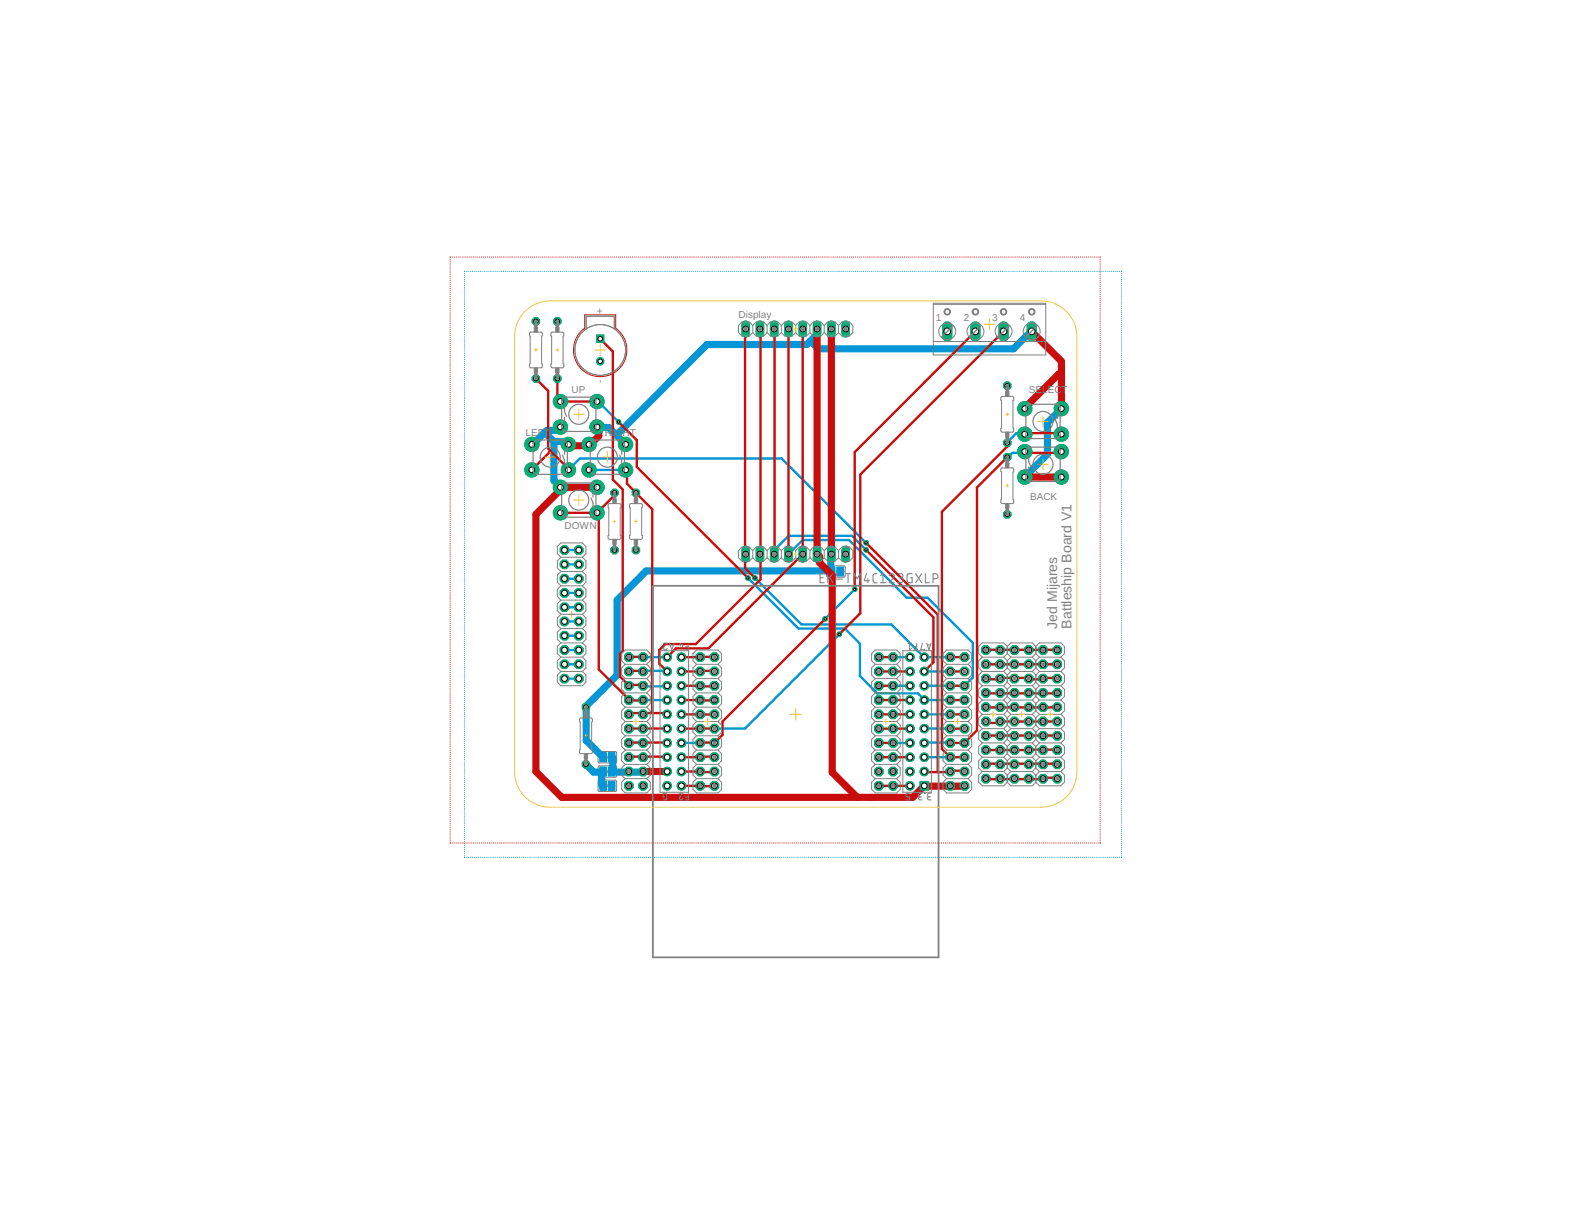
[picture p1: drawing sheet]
<svg xmlns="http://www.w3.org/2000/svg" width="279mm" height="216mm" viewBox="0 0 279 216" stroke-linecap="round" stroke-linejoin="round" font-family="sans-serif">
<defs><g id="words">
<g font-size="2.5" fill="#808080">
<text x="187.9" y="111.7" transform="rotate(-90 187.9 111.7)">Jed Mijares</text>
<text x="190.5" y="111.7" transform="rotate(-90 190.5 111.7)">Battleship Board V1</text>
</g>
<g font-size="1.8" fill="#808080">
<text x="107.2" y="55.8" transform="rotate(-90 107.2 55.8)">+</text>
<text x="131.3" y="56.6">Display</text>
<text x="166.3" y="57">1</text>
<text x="171.3" y="57">2</text>
<text x="176.3" y="57">3</text>
<text x="181.3" y="57">4</text>
<text x="101.6" y="69.8">UP</text>
<text x="107.2" y="68.1" transform="rotate(-90 107.2 68.1)">-</text>
<text x="182.8" y="69.8">SELEC</text>
<text x="188.7" y="69.8">T</text>
<text x="93.4" y="77.4">LEFT</text>
<text x="107.5" y="77.4">RI</text>
<text x="109.3" y="77.4">GHT</text>
<text x="183.1" y="88.9">BACK</text>
<text x="100.3" y="93.9">DOWN</text>
</g>
</g></defs>
<path d="M101.1 109.2h1M101.6 108.6v1.1M148.3 101.6h.5M148.6 101.3v.5M107.7 134.6h.5M107.7 139.6h.5M107.7 137.1h.5M107.9 134.3v.5M107.9 136.8v.6M107.9 139.4v.5" fill="none" stroke="#afd134" stroke-width=".18"/>
<g fill="none" stroke="#808080" stroke-width=".18">
<path d="M99.7 99l-.6-.6v-1.3l.6-.6h3.8l.6 .6v1.3l-.6 .6M99.7 99l-.6 .7v1.2l.6 .7M99.7 99h3.8M103.5 99l.6 .7v1.2l-.6 .7M99.7 101.6h3.8M99.7 119.3l-.6 .7v1.2l.6 .7h3.8l.6-.7v-1.2l-.6-.7M99.7 116.8l-.6 .6v1.3l.6 .6M99.7 114.2l-.6 .7v1.2l.6 .7M99.7 111.7l-.6 .6v1.3l.6 .6M99.7 109.2l-.6 .6v1.3l.6 .6M99.7 106.6l-.6 .7v1.2l.6 .7M99.7 101.6l-.6 .6v1.3l.6 .6"/>
<path d="M99.7 104.1l-.6 .6v1.3l.6 .6M99.7 119.3h3.8M99.7 116.8h3.8M99.7 114.2h3.8M99.7 111.7h3.8M99.7 109.2h3.8M99.7 106.6h3.8M99.7 104.1h3.8M103.5 101.6l.6 .6v1.3l-.6 .6M103.5 104.1l.6 .6v1.3l-.6 .6M103.5 106.6l.6 .7v1.2l-.6 .7M103.5 109.2l.6 .6v1.3l-.6 .6"/>
<path d="M103.5 111.7l.6 .6v1.3l-.6 .6M103.5 114.2l.6 .7v1.2l-.6 .7M103.5 116.8l.6 .6v1.3l-.6 .6M147 100.6h3.1l.1 .2v1.6l-.2 .2h-2.9l-.2-.3zM147 101.6h.6M149.6 101.6h.5M106.4 133.6h3l.2 .2v1.6l-.3 .2-2.9-.1zM106.4 138.7l3-.1 .2 .3v1.6l-.3 .2-2.9-.1zM106.4 136.2l3-.1 .2 .2v1.7l-.3 .1-2.9-.1zM106.4 134.6h.5M106.4 139.6h.5M106.4 137.1h.5"/>
<path d="M109 134.6h.5M109 139.6h.5M109 137.1h.5"/>
</g>
<g fill="#808080" stroke="#808080" stroke-width=".18">
<path d="M147.8 101l.5-.2v1.5a.77 .77 0 0 1-.7-.5 .77 .77 0 0 1 .2-.8z" fill-rule="evenodd"/>
<path d="M148.8 100.8a.76 .76 0 0 1 .8 .8 .76 .76 0 0 1-.8 .7z" fill-rule="evenodd"/>
<path d="M108.2 133.8a.76 .76 0 0 1 .8 .8 .76 .76 0 0 1-.8 .7z" fill-rule="evenodd"/>
<path d="M107.1 134l.6-.2v1.5a.76 .76 0 0 1-.7-.4 .76 .76 0 0 1 .1-.9z" fill-rule="evenodd"/>
<path d="M107.1 139.1l.6-.2v1.5a.76 .76 0 0 1-.7-.5 .76 .76 0 0 1 .1-.8z" fill-rule="evenodd"/>
<path d="M108.2 138.9a.76 .76 0 0 1 .8 .7 .76 .76 0 0 1-.8 .8z" fill-rule="evenodd"/>
<path d="M107.1 136.5l.6-.2v1.6a.76 .76 0 0 1-.7-.5 .76 .76 0 0 1 .1-.9z" fill-rule="evenodd"/>
<path d="M108.2 136.3a.76 .76 0 0 1 .8 .8 .76 .76 0 0 1-.8 .8z" fill-rule="evenodd"/>
</g>
<g fill="#808080" stroke="#808080" stroke-width=".18">
<path d="M100.1 120.3h.5v.5h-.5z"/>
<path d="M102.6 120.3h.5v.5h-.5z"/>
<path d="M102.6 117.8h.5v.5h-.5z"/>
<path d="M100.1 117.8h.5v.5h-.5z"/>
<path d="M102.6 115.3h.5v.5h-.5z"/>
<path d="M100.1 115.3h.5v.5h-.5z"/>
<path d="M102.6 112.7h.5v.5h-.5z"/>
<path d="M102.6 110.2h.5v.5h-.5z"/>
<path d="M102.6 107.7h.5v.5h-.5z"/>
<path d="M100.1 112.7h.5v.5h-.5z"/>
<path d="M100.1 110.2h.5v.5h-.5z"/>
<path d="M100.1 107.7h.5v.5h-.5z"/>
<path d="M102.6 105.1h.5v.5h-.5z"/>
<path d="M100.1 105.1h.5v.5h-.5z"/>
<path d="M102.6 102.6h.5v.5h-.5z"/>
<path d="M100.1 102.6h.5v.5h-.5z"/>
<path d="M102.6 100h.5v.5h-.5z"/>
<path d="M100.1 100h.5v.5h-.5z"/>
<path d="M102.6 97.5h.5v.5h-.5z"/>
<path d="M100.1 97.5h.5v.5h-.5z"/>
</g>
<g fill="#0696d7" stroke="#0696d7" stroke-width=".18">
<path d="M147.2 100.8h1.2v1.6h-1.2z"/>
<path d="M148.7 100.8h1.2v1.6h-1.2z"/>
<path d="M108.1 133.8h1.2v1.6h-1.2z"/>
<path d="M106.6 133.8h1.2v1.6h-1.2z"/>
<path d="M106.6 138.8h1.2v1.6h-1.2z"/>
<path d="M108.1 138.8h1.2v1.6h-1.2z"/>
<path d="M106.6 136.3h1.2v1.6h-1.2z"/>
<path d="M108.1 136.3h1.2v1.6h-1.2z"/>
</g>
<g fill="none" stroke="#0696d7" stroke-width=".42">
<path d="M106.1 71.4l.3 .1 3.5 3.5M182.1 77.2l-.2-.2h-1.2l-1.7 1.7M100.3 97.7h2.6M101 83.5l2.1-2h35.8l15 15M104.7 83.5h6.5M140.1 98.5l2.5-2.5h8.3l10.3 10.2h3.7l8 8v6.2l-1.5 1.5M153.9 97.7l-2.5-2.5h-11.2l-2.5 2.5-.1 .8M182.1 80.2l-.2 .3h-2l-.9 .7M100.3 118h2.6M100.3 115.5h2.6M100.3 113h2.6M100.3 110.4h2.6"/>
<path d="M100.3 107.9h2.6M100.3 105.4h2.6M100.3 102.8h2.6M100.3 100.3h2.6M114.3 116.8h4.3M114.3 119.3l.1-.1h4l.2 .1M132.9 102.7l9 9h8.3l2.6 2.7v5.7l3.1 3.1h7.3l1.1 1.2h4.6M134.2 102.7l8.2 8.3h16l5.9 5.8h4.6M149.2 112.7l-16.8 16.8h-5.4M151.9 104.7l-5.2 5.3M158.7 116.8h3M164.3 119.3h4.6"/>
<path d="M100.3 120.6h2.6M114.3 124.4h4.3M114.3 121.9l.1 .1h4l.2-.1M121.1 132h3.3M158.7 132h3M158.7 121.9h3M164.3 134.6h4.6M164.3 132h4.6M164.3 121.9h4.6M164.3 129.5h4.6M164.3 126.9h4.6"/>
</g>
<g fill="none" stroke="#0696d7" stroke-width=".18">
<path d="M82.5 48.6h.1M82.5 48.9v.1M82.5 49.3h.1M82.5 49.6v.1M82.5 50h.1M82.5 50.3v.1M82.5 50.7h.1M82.5 51v.1M82.5 51.4h.1M82.5 51.7v.1M82.5 52v.1M82.5 52.4v.1"/>
<path d="M82.5 52.7v.1M82.5 53.1h.1M82.5 53.4v.1M82.5 53.8h.1M82.5 54.1v.1M82.5 54.5h.1M82.5 54.8v.1M82.5 55.2h.1M82.5 55.5v.1M82.5 55.9h.1M82.5 56.2v.1M82.5 56.6h.1"/>
<path d="M82.5 56.9v.1M82.5 57.3h.1M82.5 57.6v.1M82.5 58h.1M82.5 58.3v.1M82.5 58.7h.1M82.5 59v.1M82.5 59.4h.1M82.5 59.7v.1M82.6 48.2l-.1 .1M82.9 48.2h.1M83.2 48.2h.1"/>
<path d="M83.6 48.2h.1M83.9 48.2h.1M84.3 48.2h.1M84.6 48.2h.1M85 48.2h.1M85.3 48.2h.1M85.7 48.2h.1M86 48.2h.1M86.4 48.2h.1M86.7 48.2h.1M87.1 48.2h.1M87.4 48.2h.1"/>
<path d="M87.8 48.2h.1M88.1 48.2h.1M88.5 48.2h.1M88.8 48.2h.1M89.2 48.2h.1M89.5 48.2h.1M89.9 48.2h.1M90.2 48.2h.1M90.6 48.2h.1M90.9 48.2h.1M91.2 48.2h.1M91.6 48.2h.1"/>
<path d="M91.9 48.2h.1M92.3 48.2h.1M92.6 48.2h.1M93 48.2h.1M93.3 48.2h.1M93.7 48.2h.1M94 48.2h.1M94.4 48.2h.1M94.7 48.2h.1M95.1 48.2h.1M95.4 48.2h.1M95.8 48.2h.1"/>
<path d="M96.1 48.2h.1M96.5 48.2h.1M96.8 48.2h.1M97.2 48.2h.1M97.5 48.2h.1M97.8 48.2h.1M98.2 48.2h.1M98.5 48.2h.1M98.9 48.2h.1M99.2 48.2h.1M99.6 48.2h.1M99.9 48.2h.1"/>
<path d="M100.3 48.2h.1M100.6 48.2h.1M101 48.2h.1M101.3 48.2h.1M101.7 48.2h.1M102 48.2h.1M102.4 48.2h.1M102.7 48.2h.1M103.1 48.2h.1M103.4 48.2h.1M103.8 48.2h.1M104.1 48.2h.1"/>
<path d="M104.4 48.2h.1M104.8 48.2h.1M105.1 48.2h.1M105.5 48.2h.1M105.8 48.2h.1M106.2 48.2h.1M106.5 48.2h.1M106.9 48.2h.1M107.2 48.2h.1M107.6 48.2h.1M107.9 48.2h.1M108.3 48.2h.1"/>
<path d="M108.6 48.2h.1M109 48.2h.1M109.3 48.2h.1M109.7 48.2h.1M110 48.2h.1M110.3 48.2h.1M110.7 48.2h.1M111 48.2h.1M111.4 48.2h.1M111.7 48.2h.1M112.1 48.2h.1M112.4 48.2h.1"/>
<path d="M112.8 48.2h.1M113.1 48.2h.1M113.5 48.2h.1M113.8 48.2h.1M114.2 48.2h.1M114.5 48.2h.1M114.9 48.2h.1M115.2 48.2h.1M115.6 48.2h.1M115.9 48.2h.1M116.3 48.2h.1M116.6 48.2h.1"/>
<path d="M116.9 48.2h.1M117.3 48.2h.1M117.6 48.2h.1M118 48.2h.1M118.3 48.2h.1M118.7 48.2h.1M119 48.2h.1M119.4 48.2h.1M119.7 48.2h.1M120.1 48.2h.1M120.4 48.2h.1M120.8 48.2h.1"/>
<path d="M121.1 48.2h.1M121.5 48.2h.1M121.8 48.2h.1M122.2 48.2h.1M122.5 48.2h.1M122.9 48.2h.1M123.2 48.2h.1M123.5 48.2h.1M123.9 48.2h.1M124.2 48.2h.1M124.6 48.2h.1M124.9 48.2h.1"/>
<path d="M125.3 48.2h.1M125.6 48.2h.1M126 48.2h.1M126.3 48.2h.1M126.7 48.2h.1M127 48.2h.1M127.4 48.2h.1M127.7 48.2h.1M128.1 48.2h.1M128.4 48.2h.1M128.8 48.2h.1M129.1 48.2h.1"/>
<path d="M129.5 48.2h.1M129.8 48.2h.1M130.2 48.2h.1M130.5 48.2h.1M130.9 48.2h.1M131.2 48.2h.1M131.6 48.2h.1M131.9 48.2h.1M132.2 48.2h.1M132.6 48.2h.1M132.9 48.2h.1M133.3 48.2h.1"/>
<path d="M133.6 48.2h.1M134 48.2h.1M134.3 48.2h.1M134.7 48.2h.1M135 48.2h.1M135.4 48.2h.1M135.7 48.2h.1M136.1 48.2h.1M136.4 48.2h.1M136.8 48.2h.1M137.1 48.2h.1M137.5 48.2h.1"/>
<path d="M137.8 48.2h.1M138.2 48.2h.1M138.5 48.2h.1M138.9 48.2h.1M139.2 48.2h.1M139.5 48.2h.1M139.9 48.2h.1M140.2 48.2h.1M140.6 48.2h.1M140.9 48.2h.1M141.3 48.2h.1M141.6 48.2h.1"/>
<path d="M142 48.2h.1M142.3 48.2h.1M142.7 48.2h.1M143 48.2h.1M143.4 48.2h.1M143.7 48.2h.1M144.1 48.2h.1M144.4 48.2h.1M144.8 48.2h.1M145.1 48.2h.1M145.4 48.2h.1M145.8 48.2h.1"/>
<path d="M146.1 48.2h.1M146.5 48.2h.1M146.8 48.2h.1M147.2 48.2h.1M147.5 48.2h.1M147.9 48.2h.1M148.2 48.2h.1M148.6 48.2h.1M148.9 48.2h.1M149.3 48.2h.1M149.6 48.2h.1M150 48.2h.1"/>
<path d="M150.3 48.2h.1M150.7 48.2h.1M151 48.2h.1M151.4 48.2h.1M151.7 48.2h.1M152 48.2h.1M152.4 48.2h.1M152.7 48.2h.1M153.1 48.2h.1M153.4 48.2h.1M153.8 48.2h.1M154.1 48.2h.1"/>
<path d="M154.5 48.2h.1M154.8 48.2h.1M155.2 48.2h.1M155.5 48.2h.1M155.9 48.2h.1M156.2 48.2h.1M156.6 48.2h.1M156.9 48.2h.1M157.3 48.2h.1M157.6 48.2h.1M157.9 48.2h.1M158.3 48.2h.1"/>
<path d="M158.6 48.2h.1M159 48.2h.1M159.3 48.2h.1M159.7 48.2h.1M160 48.2h.1M160.4 48.2h.1M160.7 48.2h.1M161.1 48.2h.1M161.4 48.2h.1M161.8 48.2h.1M162.1 48.2h.1M162.5 48.2h.1"/>
<path d="M162.8 48.2h.1M163.2 48.2h.1M163.5 48.2h.1M163.9 48.2h.1M164.2 48.2h.1M164.5 48.2h.1M164.9 48.2h.1M165.2 48.2h.1M165.6 48.2h.1M165.9 48.2h.1M166.3 48.2h.1M166.6 48.2h.1"/>
<path d="M167 48.2h.1M167.3 48.2h.1M167.7 48.2h.1M168 48.2h.1M168.4 48.2h.1M168.7 48.2h.1M169.1 48.2h.1M169.4 48.2h.1M169.8 48.2h.1M170.1 48.2h.1M170.5 48.2h.1M170.8 48.2h.1"/>
<path d="M171.2 48.2h.1M171.5 48.2h.1M171.9 48.2h.1M172.2 48.2h.1M172.6 48.2h.1M172.9 48.2h.1M173.2 48.2h.1M173.6 48.2h.1M173.9 48.2h.1M174.3 48.2h.1M174.6 48.2h.1M175 48.2h.1"/>
<path d="M175.3 48.2h.1M175.7 48.2h.1M176 48.2h.1M176.4 48.2h.1M176.7 48.2h.1M177.1 48.2h.1M177.4 48.2h.1M177.8 48.2h.1M178.1 48.2h.1M178.5 48.2h.1M178.8 48.2h.1M179.2 48.2h.1"/>
<path d="M179.5 48.2h.1M179.9 48.2h.1M180.2 48.2h.1M180.6 48.2h.1M180.9 48.2h.1M181.2 48.2h.1M181.6 48.2h.1M181.9 48.2h.1M182.3 48.2h.1M182.6 48.2h.1M183 48.2h.1M183.3 48.2h.1"/>
<path d="M183.7 48.2h.1M184 48.2h.1M184.4 48.2h.1M184.7 48.2h.1M185.1 48.2h.1M185.4 48.2h.1M185.8 48.2h.1M186.1 48.2h.1M186.5 48.2h.1M186.8 48.2h.1M187.1 48.2h.1M187.5 48.2h.1"/>
<path d="M187.8 48.2h.1M188.2 48.2h.1M188.5 48.2h.1M188.9 48.2h.1M189.2 48.2h.1M189.6 48.2h.1M189.9 48.2h.1M190.3 48.2h.1M190.6 48.2h.1M191 48.2h.1M191.3 48.2h.1M191.7 48.2h.1"/>
<path d="M192 48.2h.1M192.4 48.2h.1M192.7 48.2h.1M193.1 48.2h.1M193.4 48.2h.1M193.7 48.2h.1M194.1 48.2h.1M194.4 48.2h.1M194.8 48.2h.1M195.1 48.2h.1M195.5 48.2h.1M195.8 48.2h.1"/>
<path d="M196.2 48.2h.1M196.5 48.2h.1M196.9 48.2h.1M197.2 48.2h.1M197.6 48.2h.1M197.9 48.2h.1M198.3 48.2h.1M198.6 48.2h.1M199 48.2h.1M199.3 48.2v.1M199.3 48.6h.1M199.3 48.9v.1"/>
<path d="M199.3 49.3h.1M199.3 49.6v.1M199.3 50h.1M199.3 50.3v.1M199.3 50.7h.1M199.3 51v.1M199.3 51.4h.1M199.3 51.7v.1M199.3 52v.1M199.3 52.4v.1M199.3 52.7v.1M199.3 53.1h.1"/>
<path d="M199.3 53.4v.1M199.3 53.8h.1M199.3 54.1v.1M199.3 54.5h.1M199.3 54.8v.1M199.3 55.2h.1M199.3 55.5v.1M199.3 55.9h.1M199.3 56.2v.1M199.3 56.6h.1M199.3 56.9v.1M199.3 57.3h.1"/>
<path d="M199.3 57.6v.1M199.3 58h.1M199.3 58.3v.1M199.3 58.7h.1M199.3 59v.1M199.3 59.4h.1M199.3 59.7v.1M82.5 60v.1M82.5 60.4v.1M82.5 60.7v.1M82.5 61.1v.1M82.5 61.4v.1"/>
<path d="M82.5 61.8h.1M82.5 62.1v.1M82.5 62.5h.1M82.5 62.8v.1M82.5 63.2h.1M82.5 63.5v.1M82.5 63.9h.1M82.5 64.2v.1M82.5 64.6h.1M82.5 64.9v.1M82.5 65.3h.1M82.5 65.6v.1"/>
<path d="M82.5 66h.1M82.5 66.3v.1M82.5 66.7h.1M82.5 67v.1M82.5 67.4h.1M82.5 67.7v.1M82.5 68.1h.1M82.5 68.4v.1M82.5 68.8h.1M82.5 69.1v.1M82.5 69.4v.1M82.5 69.8h.1"/>
<path d="M82.5 70.1v.1M82.5 70.5h.1M82.5 70.8v.1M82.5 71.2h.1M82.5 71.5v.1M82.5 71.9h.1M82.5 72.2v.1M82.5 72.6h.1M82.5 72.9v.1M82.5 73.3h.1M82.5 73.6v.1M82.5 74h.1"/>
<path d="M82.5 74.3v.1M82.5 74.7h.1M82.5 75v.1M82.5 75.4h.1M82.5 75.7v.1M82.5 76.1h.1M82.5 76.4v.1M82.5 76.8h.1M82.5 77.1v.1M82.5 77.5h.1M82.5 77.8v.1M82.5 78.1v.1"/>
<path d="M82.5 78.5h.1M82.5 78.8v.1M82.5 79.2h.1M82.5 79.5v.1M82.5 79.9h.1M199.3 60v.1M199.3 60.4v.1M199.3 60.7v.1M199.3 61.1v.1M199.3 61.4v.1M199.3 61.8h.1M199.3 62.1v.1"/>
<path d="M199.3 62.5h.1M199.3 62.8v.1M199.3 63.2h.1M199.3 63.5v.1M199.3 63.9h.1M199.3 64.2v.1M199.3 64.6h.1M199.3 64.9v.1M199.3 65.3h.1M199.3 65.6v.1M199.3 66h.1M199.3 66.3v.1"/>
<path d="M199.3 66.7h.1M199.3 67v.1M199.3 67.4h.1M199.3 67.7v.1M199.3 68.1h.1M199.3 68.4v.1M199.3 68.8h.1M199.3 69.1v.1M199.3 69.4v.1M199.3 69.8h.1M199.3 70.1v.1M199.3 70.5h.1"/>
<path d="M199.3 70.8v.1M199.3 71.2h.1M199.3 71.5v.1M199.3 71.9h.1M199.3 72.2v.1M199.3 72.6h.1M199.3 72.9v.1M199.3 73.3h.1M199.3 73.6v.1M199.3 74h.1M199.3 74.3v.1M199.3 74.7h.1"/>
<path d="M199.3 75v.1M199.3 75.4h.1M199.3 75.7v.1M199.3 76.1h.1M199.3 76.4v.1M199.3 76.8h.1M199.3 77.1v.1M199.3 77.5h.1M199.3 77.8v.1M199.3 78.1v.1M199.3 78.5h.1M199.3 78.8v.1"/>
<path d="M199.3 79.2h.1M199.3 79.5v.1M199.3 79.9h.1M82.5 80.2v.1M82.5 80.6h.1M82.5 80.9v.1M82.5 81.3h.1M82.5 81.6v.1M82.5 82h.1M82.5 82.3v.1M82.5 82.7h.1M82.5 83v.1"/>
<path d="M82.5 83.4h.1M82.5 83.7v.1M82.5 84.1h.1M82.5 84.4v.1M82.5 84.8h.1M82.5 85.1v.1M82.5 85.5h.1M82.5 85.8v.1M82.5 86.2h.1M82.5 86.5v.1M82.5 86.9h.1M82.5 87.2h.1"/>
<path d="M82.5 87.5v.1M82.5 87.9h.1M82.5 88.2v.1M82.5 88.6h.1M82.5 88.9v.1M82.5 89.3h.1M82.5 89.6v.1M82.5 90h.1M82.5 90.3v.1M82.5 90.7h.1M82.5 91v.1M82.5 91.4h.1"/>
<path d="M82.5 91.7v.1M82.5 92.1h.1M82.5 92.4v.1M82.5 92.8h.1M82.5 93.1v.1M82.5 93.5h.1M82.5 93.8v.1M82.5 94.2h.1M82.5 94.5v.1M82.5 94.9h.1M82.5 95.2h.1M82.5 95.6h.1"/>
<path d="M82.5 95.9h.1M82.5 96.3h.1M82.5 96.6h.1M82.5 96.9v.1M82.5 97.3h.1M82.5 97.6v.1M82.5 98h.1M82.5 98.3v.1M82.5 98.7h.1M82.5 99v.1M82.5 99.4h.1M82.5 99.7v.1"/>
<path d="M199.3 80.2v.1M199.3 80.6h.1M199.3 80.9v.1M199.3 81.3h.1M199.3 81.6v.1M199.3 82h.1M199.3 82.3v.1M199.3 82.7h.1M199.3 83v.1M199.3 83.4h.1M199.3 83.7v.1M199.3 84.1h.1"/>
<path d="M199.3 84.4v.1M199.3 84.8h.1M199.3 85.1v.1M199.3 85.5h.1M199.3 85.8v.1M199.3 86.2h.1M199.3 86.5v.1M199.3 86.9h.1M199.3 87.2h.1M199.3 87.5v.1M199.3 87.9h.1M199.3 88.2v.1"/>
<path d="M199.3 88.6h.1M199.3 88.9v.1M199.3 89.3h.1M199.3 89.6v.1M199.3 90h.1M199.3 90.3v.1M199.3 90.7h.1M199.3 91v.1M199.3 91.4h.1M199.3 91.7v.1M199.3 92.1h.1M199.3 92.4v.1"/>
<path d="M199.3 92.8h.1M199.3 93.1v.1M199.3 93.5h.1M199.3 93.8v.1M199.3 94.2h.1M199.3 94.5v.1M199.3 94.9h.1M199.3 95.2h.1M199.3 95.6h.1M199.3 95.9h.1M199.3 96.3h.1M199.3 96.6h.1"/>
<path d="M199.3 96.9v.1M199.3 97.3h.1M199.3 97.6v.1M199.3 98h.1M199.3 98.3v.1M199.3 98.7h.1M199.3 99v.1M199.3 99.4h.1M199.3 99.7v.1M82.5 100.1h.1M82.5 100.4v.1M82.5 100.8h.1"/>
<path d="M82.5 101.1v.1M82.5 101.5h.1M82.5 101.8v.1M82.5 102.2h.1M82.5 102.5v.1M82.5 102.9h.1M82.5 103.2v.1M82.5 103.6h.1M82.5 103.9h.1M82.5 104.3h.1M82.5 104.6h.1M82.5 105h.1"/>
<path d="M82.5 105.3h.1M82.5 105.6v.1M82.5 106h.1M82.5 106.3v.1M82.5 106.7h.1M82.5 107v.1M82.5 107.4h.1M82.5 107.7v.1M82.5 108.1h.1M82.5 108.4v.1M82.5 108.8h.1M82.5 109.1v.1"/>
<path d="M82.5 109.5h.1M82.5 109.8v.1M82.5 110.2h.1M82.5 110.5v.1M82.5 110.9h.1M82.5 111.2v.1M82.5 111.6h.1M82.5 111.9v.1M82.5 112.3h.1M82.5 112.6h.1M82.5 113h.1M82.5 113.3h.1"/>
<path d="M82.5 113.7h.1M82.5 114h.1M82.5 114.4h.1M82.5 114.7h.1M82.5 115v.1M82.5 115.4h.1M82.5 115.7v.1M82.5 116.1h.1M82.5 116.4v.1M82.5 116.8h.1M82.5 117.1v.1M82.5 117.5h.1"/>
<path d="M82.5 117.8v.1M82.5 118.2h.1M82.5 118.5v.1M82.5 118.9h.1M82.5 119.2v.1M82.5 119.6h.1M82.5 119.9v.1M199.3 100.1h.1M199.3 100.4v.1M199.3 100.8h.1M199.3 101.1v.1M199.3 101.5h.1"/>
<path d="M199.3 101.8v.1M199.3 102.2h.1M199.3 102.5v.1M199.3 102.9h.1M199.3 103.2v.1M199.3 103.6h.1M199.3 103.9h.1M199.3 104.3h.1M199.3 104.6h.1M199.3 105h.1M199.3 105.3h.1M199.3 105.6v.1"/>
<path d="M199.3 106h.1M199.3 106.3v.1M199.3 106.7h.1M199.3 107v.1M199.3 107.4h.1M199.3 107.7v.1M199.3 108.1h.1M199.3 108.4v.1M199.3 108.8h.1M199.3 109.1v.1M199.3 109.5h.1M199.3 109.8v.1"/>
<path d="M199.3 110.2h.1M199.3 110.5v.1M199.3 110.9h.1M199.3 111.2v.1M199.3 111.6h.1M199.3 111.9v.1M199.3 112.3h.1M199.3 112.6h.1M199.3 113h.1M199.3 113.3h.1M199.3 113.7h.1M199.3 114h.1"/>
<path d="M199.3 114.4h.1M199.3 114.7h.1M199.3 115v.1M199.3 115.4h.1M199.3 115.7v.1M199.3 116.1h.1M199.3 116.4v.1M199.3 116.8h.1M199.3 117.1v.1M199.3 117.5h.1M199.3 117.8v.1M199.3 118.2h.1"/>
<path d="M199.3 118.5v.1M199.3 118.9h.1M199.3 119.2v.1M199.3 119.6h.1M199.3 119.9v.1M82.5 120.3h.1M82.5 120.6v.1M82.5 121h.1M82.5 121.3h.1M82.5 121.7h.1M82.5 122h.1M82.5 122.4h.1"/>
<path d="M82.5 122.7h.1M82.5 123.1h.1M82.5 123.4h.1M82.5 123.8h.1M82.5 124.1h.1M82.5 124.4v.1M82.5 124.8h.1M82.5 125.1v.1M82.5 125.5h.1M82.5 125.8v.1M82.5 126.2h.1M82.5 126.5v.1"/>
<path d="M82.5 126.9h.1M82.5 127.2v.1M82.5 127.6h.1M82.5 127.9v.1M82.5 128.3h.1M82.5 128.6v.1M82.5 129h.1M82.5 129.3v.1M82.5 129.7h.1M82.5 130v.1M82.5 130.4h.1M82.5 130.7h.1"/>
<path d="M82.5 131.1h.1M82.5 131.4h.1M82.5 131.8h.1M82.5 132.1h.1M82.5 132.5h.1M82.5 132.8h.1M82.5 133.1v.1M82.5 133.5h.1M82.5 133.8v.1M82.5 134.2h.1M82.5 134.5v.1M82.5 134.9h.1"/>
<path d="M82.5 135.2v.1M82.5 135.6h.1M82.5 135.9v.1M82.5 136.3h.1M82.5 136.6v.1M82.5 137h.1M82.5 137.3v.1M82.5 137.7h.1M82.5 138v.1M82.5 138.4h.1M82.5 138.7v.1M82.5 139.1h.1"/>
<path d="M82.5 139.4h.1M82.5 139.8h.1M199.3 120.3h.1M199.3 120.6v.1M199.3 121h.1M199.3 121.3h.1M199.3 121.7h.1M199.3 122h.1M199.3 122.4h.1M199.3 122.7h.1M199.3 123.1h.1M199.3 123.4h.1"/>
<path d="M199.3 123.8h.1M199.3 124.1h.1M199.3 124.4v.1M199.3 124.8h.1M199.3 125.1v.1M199.3 125.5h.1M199.3 125.8v.1M199.3 126.2h.1M199.3 126.5v.1M199.3 126.9h.1M199.3 127.2v.1M199.3 127.6h.1"/>
<path d="M199.3 127.9v.1M199.3 128.3h.1M199.3 128.6v.1M199.3 129h.1M199.3 129.3v.1M199.3 129.7h.1M199.3 130v.1M199.3 130.4h.1M199.3 130.7h.1M199.3 131.1h.1M199.3 131.4h.1M199.3 131.8h.1"/>
<path d="M199.3 132.1h.1M199.3 132.5h.1M199.3 132.8h.1M199.3 133.1v.1M199.3 133.5h.1M199.3 133.8v.1M199.3 134.2h.1M199.3 134.5v.1M199.3 134.9h.1M199.3 135.2v.1M199.3 135.6h.1M199.3 135.9v.1"/>
<path d="M199.3 136.3h.1M199.3 136.6v.1M199.3 137h.1M199.3 137.3v.1M199.3 137.7h.1M199.3 138v.1M199.3 138.4h.1M199.3 138.7v.1M199.3 139.1h.1M199.3 139.4h.1M199.3 139.8h.1M82.5 152.3h.1"/>
<path d="M82.5 140.1h.1M82.5 140.5h.1M82.5 140.8h.1M82.5 141.2h.1M82.5 141.5h.1M82.5 141.9h.1M82.5 142.2h.1M82.5 142.5v.1M82.5 142.9h.1M82.5 143.2v.1M82.5 143.6h.1M82.5 143.9v.1"/>
<path d="M82.5 144.3h.1M82.5 144.6v.1M82.5 145h.1M82.5 145.3v.1M82.5 145.7h.1M82.5 146v.1M82.5 146.4h.1M82.5 146.7v.1M82.5 147.1h.1M82.5 147.4v.1M82.5 147.8h.1M82.5 148.1v.1"/>
<path d="M82.5 148.5h.1M82.5 148.8h.1M82.5 149.2h.1M82.5 149.5h.1M82.5 149.9h.1M82.5 150.2h.1M82.5 150.6h.1M82.5 150.9h.1M82.5 151.2v.1M82.5 151.6h.1M82.5 151.9v.1M82.9 152.3h.1"/>
<path d="M83.2 152.3h.1M83.6 152.3h.1M83.9 152.3h.1M84.3 152.3h.1M84.6 152.3h.1M85 152.3h.1M85.3 152.3h.1M85.7 152.3h.1M86 152.3h.1M86.4 152.3h.1M86.7 152.3h.1M87.1 152.3h.1"/>
<path d="M87.4 152.3h.1M87.8 152.3h.1M88.1 152.3h.1M88.5 152.3h.1M88.8 152.3h.1M89.2 152.3h.1M89.5 152.3h.1M89.9 152.3h.1M90.2 152.3h.1M90.6 152.3h.1M90.9 152.3h.1M91.2 152.3h.1"/>
<path d="M91.6 152.3h.1M91.9 152.3h.1M92.3 152.3h.1M92.6 152.3h.1M93 152.3h.1M93.3 152.3h.1M93.7 152.3h.1M94 152.3h.1M94.4 152.3h.1M94.7 152.3h.1M95.1 152.3h.1M95.4 152.3h.1"/>
<path d="M95.8 152.3h.1M96.1 152.3h.1M96.5 152.3h.1M96.8 152.3h.1M97.2 152.3h.1M97.5 152.3h.1M97.8 152.3h.1M98.2 152.3h.1M98.5 152.3h.1M98.9 152.3h.1M99.2 152.3h.1M99.6 152.3h.1"/>
<path d="M99.9 152.3h.1M100.3 152.3h.1M100.6 152.3h.1M101 152.3h.1M101.3 152.3h.1M101.7 152.3h.1M102 152.3h.1M102.4 152.3h.1M102.7 152.3h.1M103.1 152.3h.1M103.4 152.3h.1M103.8 152.3h.1"/>
<path d="M104.1 152.3h.1M104.4 152.3h.1M104.8 152.3h.1M105.1 152.3h.1M105.5 152.3h.1M105.8 152.3h.1M106.2 152.3h.1M106.5 152.3h.1M106.9 152.3h.1M107.2 152.3h.1M107.6 152.3h.1M107.9 152.3h.1"/>
<path d="M108.3 152.3h.1M108.6 152.3h.1M109 152.3h.1M109.3 152.3h.1M109.7 152.3h.1M110 152.3h.1M110.3 152.3h.1M110.7 152.3h.1M111 152.3h.1M111.4 152.3h.1M111.7 152.3h.1M112.1 152.3h.1"/>
<path d="M112.4 152.3h.1M112.8 152.3h.1M113.1 152.3h.1M113.5 152.3h.1M113.8 152.3h.1M114.2 152.3h.1M114.5 152.3h.1M114.9 152.3h.1M115.2 152.3h.1M115.6 152.3h.1M115.9 152.3h.1M116.3 152.3h.1"/>
<path d="M116.6 152.3h.1M116.9 152.3h.1M117.3 152.3h.1M117.6 152.3h.1M118 152.3h.1M118.3 152.3h.1M118.7 152.3h.1M119 152.3h.1M119.4 152.3h.1M119.7 152.3h.1M120.1 152.3h.1M120.4 152.3h.1"/>
<path d="M120.8 152.3h.1M121.1 152.3h.1M121.5 152.3h.1M121.8 152.3h.1M122.2 152.3h.1M122.5 152.3h.1M122.9 152.3h.1M123.2 152.3h.1M123.5 152.3h.1M123.9 152.3h.1M124.2 152.3h.1M124.6 152.3h.1"/>
<path d="M124.9 152.3h.1M125.3 152.3h.1M125.6 152.3h.1M126 152.3h.1M126.3 152.3h.1M126.7 152.3h.1M127 152.3h.1M127.4 152.3h.1M127.7 152.3h.1M128.1 152.3h.1M128.4 152.3h.1M128.8 152.3h.1"/>
<path d="M129.1 152.3h.1M129.5 152.3h.1M129.8 152.3h.1M130.2 152.3h.1M130.5 152.3h.1M130.9 152.3h.1M131.2 152.3h.1M131.6 152.3h.1M131.9 152.3h.1M132.2 152.3h.1M132.6 152.3h.1M132.9 152.3h.1"/>
<path d="M133.3 152.3h.1M133.6 152.3h.1M134 152.3h.1M134.3 152.3h.1M134.7 152.3h.1M135 152.3h.1M135.4 152.3h.1M135.7 152.3h.1M136.1 152.3h.1M136.4 152.3h.1M136.8 152.3h.1M137.1 152.3h.1"/>
<path d="M137.5 152.3h.1M137.8 152.3h.1M138.2 152.3h.1M138.5 152.3h.1M138.9 152.3h.1M139.2 152.3h.1M139.5 152.3h.1M139.9 152.3h.1M140.2 152.3h.1M140.6 152.3h.1M140.9 152.3h.1M141.3 152.3h.1"/>
<path d="M141.6 152.3h.1M142 152.3h.1M142.3 152.3h.1M142.7 152.3h.1M143 152.3h.1M143.4 152.3h.1M143.7 152.3h.1M144.1 152.3h.1M144.4 152.3h.1M144.8 152.3h.1M145.1 152.3h.1M145.4 152.3h.1"/>
<path d="M145.8 152.3h.1M146.1 152.3h.1M146.5 152.3h.1M146.8 152.3h.1M147.2 152.3h.1M147.5 152.3h.1M147.9 152.3h.1M148.2 152.3h.1M148.6 152.3h.1M148.9 152.3h.1M149.3 152.3h.1M149.6 152.3h.1"/>
<path d="M150 152.3h.1M150.3 152.3h.1M150.7 152.3h.1M151 152.3h.1M151.4 152.3h.1M151.7 152.3h.1M152 152.3h.1M152.4 152.3h.1M152.7 152.3h.1M153.1 152.3h.1M153.4 152.3h.1M153.8 152.3h.1"/>
<path d="M154.1 152.3h.1M154.5 152.3h.1M154.8 152.3h.1M155.2 152.3h.1M155.5 152.3h.1M155.9 152.3h.1M156.2 152.3h.1M156.6 152.3h.1M156.9 152.3h.1M157.3 152.3h.1M157.6 152.3h.1M157.9 152.3h.1"/>
<path d="M158.3 152.3h.1M158.6 152.3h.1M159 152.3h.1M159.3 152.3h.1M159.7 152.3h.1M160 152.3h.1M160.4 152.3h.1M160.7 152.3h.1M161.1 152.3h.1M161.4 152.3h.1M161.8 152.3h.1M162.1 152.3h.1"/>
<path d="M162.5 152.3h.1M162.8 152.3h.1M163.2 152.3h.1M163.5 152.3h.1M163.9 152.3h.1M164.2 152.3h.1M164.5 152.3h.1M164.9 152.3h.1M165.2 152.3h.1M165.6 152.3h.1M165.9 152.3h.1M166.3 152.3h.1"/>
<path d="M166.6 152.3h.1M167 152.3h.1M167.3 152.3h.1M167.7 152.3h.1M168 152.3h.1M168.4 152.3h.1M168.7 152.3h.1M169.1 152.3h.1M169.4 152.3h.1M169.8 152.3h.1M170.1 152.3h.1M170.5 152.3h.1"/>
<path d="M170.8 152.3h.1M171.2 152.3h.1M171.5 152.3h.1M171.9 152.3h.1M172.2 152.3h.1M172.6 152.3h.1M172.9 152.3h.1M173.2 152.3h.1M173.6 152.3h.1M173.9 152.3h.1M174.3 152.3h.1M174.6 152.3h.1"/>
<path d="M175 152.3h.1M175.3 152.3h.1M175.7 152.3h.1M176 152.3h.1M176.4 152.3h.1M176.7 152.3h.1M177.1 152.3h.1M177.4 152.3h.1M177.8 152.3h.1M178.1 152.3h.1M178.5 152.3h.1M178.8 152.3h.1"/>
<path d="M179.2 152.3h.1M179.5 152.3h.1M179.9 152.3h.1M180.2 152.3h.1M180.6 152.3h.1M180.9 152.3h.1M181.2 152.3h.1M181.6 152.3h.1M181.9 152.3h.1M182.3 152.3h.1M182.6 152.3h.1M183 152.3h.1"/>
<path d="M183.3 152.3h.1M183.7 152.3h.1M184 152.3h.1M184.4 152.3h.1M184.7 152.3h.1M185.1 152.3h.1M185.4 152.3h.1M185.8 152.3h.1M186.1 152.3h.1M186.5 152.3h.1M186.8 152.3h.1M187.1 152.3h.1"/>
<path d="M187.5 152.3h.1M187.8 152.3h.1M188.2 152.3h.1M188.5 152.3h.1M188.9 152.3h.1M189.2 152.3h.1M189.6 152.3h.1M189.9 152.3h.1M190.3 152.3h.1M190.6 152.3h.1M191 152.3h.1M191.3 152.3h.1"/>
<path d="M191.7 152.3h.1M192 152.3h.1M192.4 152.3h.1M192.7 152.3h.1M193.1 152.3h.1M193.4 152.3h.1M193.7 152.3h.1M194.1 152.3h.1M194.4 152.3h.1M194.8 152.3h.1M195.1 152.3h.1M195.5 152.3h.1"/>
<path d="M195.8 152.3h.1M196.2 152.3h.1M196.5 152.3h.1M196.9 152.3h.1M197.2 152.3h.1M197.6 152.3h.1M197.9 152.3h.1M198.3 152.3h.1M198.6 152.3h.1M199 152.3h.1M199.3 140.1h.1M199.3 140.5h.1"/>
<path d="M199.3 140.8h.1M199.3 141.2h.1M199.3 141.5h.1M199.3 141.9h.1M199.3 142.2h.1M199.3 142.5v.1M199.3 142.9h.1M199.3 143.2v.1M199.3 143.6h.1M199.3 143.9v.1M199.3 144.3h.1M199.3 144.6v.1"/>
<path d="M199.3 145h.1M199.3 145.3v.1M199.3 145.7h.1M199.3 146v.1M199.3 146.4h.1M199.3 146.7v.1M199.3 147.1h.1M199.3 147.4v.1M199.3 147.8h.1M199.3 148.1v.1M199.3 148.5h.1M199.3 148.8h.1"/>
<path d="M199.3 149.2h.1M199.3 149.5h.1M199.3 149.9h.1M199.3 150.2h.1M199.3 150.6h.1M199.3 150.9h.1M199.3 151.2v.1M199.3 151.6h.1M199.3 151.9v.1M199.3 152.3h.1"/>
</g>
<g fill="none" stroke="#0696d7" stroke-width="1.3">
<path d="M145.2 58.5v1l-1.8 1.7h-17.7l-16.1 16.1M183.4 58.9l-3.3 3.1h-34.7l-1.4-1.4M96.8 76.8l-2.1 2.2h-.2M96.8 76.8l1.6 1.7M98.4 78.5h2l.6 .5M98.4 78.5v6.9l1.2 1.2M99.6 75.9l-.7 .6h-1.7l-.4 .3M106.1 75.9l2.1 .1 1.4 1.3M109.6 77.3l1.6 1.7M188.6 72.6l-2.4 2.5v5.6l-4.1 4.1M147.8 98.5h-.1v3M147.7 101.5l.1 .1"/>
<path d="M147.7 101.5h-32.8l-5.2 5.1v13.4l-5.6 5.5 .1 6.1 3 3M104.1 135.8l1.4 1.4h1.4M106.9 137.2v2.2l.3 .2M107.2 137.1l-.3 .1M108.7 134.6l.2 .1v2l-.2 .4 .2 .1h2.8l.1-.1 2.4 .1 .1-.1"/>
</g>
<circle cx="101" cy="83.5" r="1.27" fill="#0dab76" stroke="#0dab76" stroke-width=".18"/>
<circle cx="101" cy="83.5" r=".51" fill="#fff" stroke="#000" stroke-width=".18"/>
<circle cx="94.5" cy="83.5" r="1.27" fill="#0dab76" stroke="#0dab76" stroke-width=".18"/>
<circle cx="94.5" cy="83.5" r=".51" fill="#fff" stroke="#000" stroke-width=".18"/>
<circle cx="101" cy="79" r="1.27" fill="#0dab76" stroke="#0dab76" stroke-width=".18"/>
<circle cx="101" cy="79" r=".51" fill="#fff" stroke="#000" stroke-width=".18"/>
<circle cx="94.5" cy="79" r="1.27" fill="#0dab76" stroke="#0dab76" stroke-width=".18"/>
<circle cx="94.5" cy="79" r=".51" fill="#fff" stroke="#000" stroke-width=".18"/>
<path d="M163.5 138.9h1.5v1.5h-1.5z" fill="#0dab76" stroke="#0dab76" stroke-width=".18"/>
<circle cx="164.3" cy="139.6" r=".51" fill="#fff" stroke="#000" stroke-width=".18"/>
<circle cx="164.3" cy="137.1" r=".76" fill="#0dab76" stroke="#0dab76" stroke-width=".18"/>
<circle cx="164.3" cy="137.1" r=".51" fill="#fff" stroke="#000" stroke-width=".18"/>
<circle cx="164.3" cy="134.6" r=".76" fill="#0dab76" stroke="#0dab76" stroke-width=".18"/>
<circle cx="164.3" cy="134.6" r=".51" fill="#fff" stroke="#000" stroke-width=".18"/>
<circle cx="164.3" cy="132" r=".76" fill="#0dab76" stroke="#0dab76" stroke-width=".18"/>
<circle cx="164.3" cy="132" r=".51" fill="#fff" stroke="#000" stroke-width=".18"/>
<circle cx="164.3" cy="129.5" r=".76" fill="#0dab76" stroke="#0dab76" stroke-width=".18"/>
<circle cx="164.3" cy="129.5" r=".51" fill="#fff" stroke="#000" stroke-width=".18"/>
<circle cx="164.3" cy="126.9" r=".76" fill="#0dab76" stroke="#0dab76" stroke-width=".18"/>
<circle cx="164.3" cy="126.9" r=".51" fill="#fff" stroke="#000" stroke-width=".18"/>
<circle cx="164.3" cy="124.4" r=".76" fill="#0dab76" stroke="#0dab76" stroke-width=".18"/>
<circle cx="164.3" cy="124.4" r=".51" fill="#fff" stroke="#000" stroke-width=".18"/>
<circle cx="164.3" cy="121.9" r=".76" fill="#0dab76" stroke="#0dab76" stroke-width=".18"/>
<circle cx="164.3" cy="121.9" r=".51" fill="#fff" stroke="#000" stroke-width=".18"/>
<circle cx="164.3" cy="119.3" r=".76" fill="#0dab76" stroke="#0dab76" stroke-width=".18"/>
<circle cx="164.3" cy="119.3" r=".51" fill="#fff" stroke="#000" stroke-width=".18"/>
<circle cx="164.3" cy="116.8" r=".76" fill="#0dab76" stroke="#0dab76" stroke-width=".18"/>
<circle cx="164.3" cy="116.8" r=".51" fill="#fff" stroke="#000" stroke-width=".18"/>
<circle cx="118.6" cy="116.8" r=".76" fill="#0dab76" stroke="#0dab76" stroke-width=".18"/>
<circle cx="118.6" cy="116.8" r=".51" fill="#fff" stroke="#000" stroke-width=".18"/>
<circle cx="118.6" cy="119.3" r=".76" fill="#0dab76" stroke="#0dab76" stroke-width=".18"/>
<circle cx="118.6" cy="119.3" r=".51" fill="#fff" stroke="#000" stroke-width=".18"/>
<circle cx="118.6" cy="121.9" r=".76" fill="#0dab76" stroke="#0dab76" stroke-width=".18"/>
<circle cx="118.6" cy="121.9" r=".51" fill="#fff" stroke="#000" stroke-width=".18"/>
<circle cx="118.6" cy="124.4" r=".76" fill="#0dab76" stroke="#0dab76" stroke-width=".18"/>
<circle cx="118.6" cy="124.4" r=".51" fill="#fff" stroke="#000" stroke-width=".18"/>
<circle cx="118.6" cy="126.9" r=".76" fill="#0dab76" stroke="#0dab76" stroke-width=".18"/>
<circle cx="118.6" cy="126.9" r=".51" fill="#fff" stroke="#000" stroke-width=".18"/>
<circle cx="118.6" cy="129.5" r=".76" fill="#0dab76" stroke="#0dab76" stroke-width=".18"/>
<circle cx="118.6" cy="129.5" r=".51" fill="#fff" stroke="#000" stroke-width=".18"/>
<circle cx="118.6" cy="132" r=".76" fill="#0dab76" stroke="#0dab76" stroke-width=".18"/>
<circle cx="118.6" cy="132" r=".51" fill="#fff" stroke="#000" stroke-width=".18"/>
<circle cx="118.6" cy="134.6" r=".76" fill="#0dab76" stroke="#0dab76" stroke-width=".18"/>
<circle cx="118.6" cy="134.6" r=".51" fill="#fff" stroke="#000" stroke-width=".18"/>
<circle cx="118.6" cy="137.1" r=".76" fill="#0dab76" stroke="#0dab76" stroke-width=".18"/>
<circle cx="118.6" cy="137.1" r=".51" fill="#fff" stroke="#000" stroke-width=".18"/>
<circle cx="118.6" cy="139.6" r=".76" fill="#0dab76" stroke="#0dab76" stroke-width=".18"/>
<circle cx="118.6" cy="139.6" r=".51" fill="#fff" stroke="#000" stroke-width=".18"/>
<circle cx="161.7" cy="139.6" r=".76" fill="#0dab76" stroke="#0dab76" stroke-width=".18"/>
<circle cx="161.7" cy="139.6" r=".51" fill="#fff" stroke="#000" stroke-width=".18"/>
<circle cx="161.7" cy="137.1" r=".76" fill="#0dab76" stroke="#0dab76" stroke-width=".18"/>
<circle cx="161.7" cy="137.1" r=".51" fill="#fff" stroke="#000" stroke-width=".18"/>
<circle cx="161.7" cy="134.6" r=".76" fill="#0dab76" stroke="#0dab76" stroke-width=".18"/>
<circle cx="161.7" cy="134.6" r=".51" fill="#fff" stroke="#000" stroke-width=".18"/>
<circle cx="161.7" cy="132" r=".76" fill="#0dab76" stroke="#0dab76" stroke-width=".18"/>
<circle cx="161.7" cy="132" r=".51" fill="#fff" stroke="#000" stroke-width=".18"/>
<circle cx="161.7" cy="129.5" r=".76" fill="#0dab76" stroke="#0dab76" stroke-width=".18"/>
<circle cx="161.7" cy="129.5" r=".51" fill="#fff" stroke="#000" stroke-width=".18"/>
<circle cx="161.7" cy="126.9" r=".76" fill="#0dab76" stroke="#0dab76" stroke-width=".18"/>
<circle cx="161.7" cy="126.9" r=".51" fill="#fff" stroke="#000" stroke-width=".18"/>
<circle cx="161.7" cy="124.4" r=".76" fill="#0dab76" stroke="#0dab76" stroke-width=".18"/>
<circle cx="161.7" cy="124.4" r=".51" fill="#fff" stroke="#000" stroke-width=".18"/>
<circle cx="161.7" cy="121.9" r=".76" fill="#0dab76" stroke="#0dab76" stroke-width=".18"/>
<circle cx="161.7" cy="121.9" r=".51" fill="#fff" stroke="#000" stroke-width=".18"/>
<circle cx="161.7" cy="119.3" r=".76" fill="#0dab76" stroke="#0dab76" stroke-width=".18"/>
<circle cx="161.7" cy="119.3" r=".51" fill="#fff" stroke="#000" stroke-width=".18"/>
<circle cx="161.7" cy="116.8" r=".76" fill="#0dab76" stroke="#0dab76" stroke-width=".18"/>
<circle cx="161.7" cy="116.8" r=".51" fill="#fff" stroke="#000" stroke-width=".18"/>
<circle cx="121.1" cy="116.8" r=".76" fill="#0dab76" stroke="#0dab76" stroke-width=".18"/>
<circle cx="121.1" cy="116.8" r=".51" fill="#fff" stroke="#000" stroke-width=".18"/>
<circle cx="121.1" cy="119.3" r=".76" fill="#0dab76" stroke="#0dab76" stroke-width=".18"/>
<circle cx="121.1" cy="119.3" r=".51" fill="#fff" stroke="#000" stroke-width=".18"/>
<circle cx="121.1" cy="121.9" r=".76" fill="#0dab76" stroke="#0dab76" stroke-width=".18"/>
<circle cx="121.1" cy="121.9" r=".51" fill="#fff" stroke="#000" stroke-width=".18"/>
<circle cx="121.1" cy="124.4" r=".76" fill="#0dab76" stroke="#0dab76" stroke-width=".18"/>
<circle cx="121.1" cy="124.4" r=".51" fill="#fff" stroke="#000" stroke-width=".18"/>
<circle cx="121.1" cy="126.9" r=".76" fill="#0dab76" stroke="#0dab76" stroke-width=".18"/>
<circle cx="121.1" cy="126.9" r=".51" fill="#fff" stroke="#000" stroke-width=".18"/>
<circle cx="121.1" cy="129.5" r=".76" fill="#0dab76" stroke="#0dab76" stroke-width=".18"/>
<circle cx="121.1" cy="129.5" r=".51" fill="#fff" stroke="#000" stroke-width=".18"/>
<circle cx="121.1" cy="132" r=".76" fill="#0dab76" stroke="#0dab76" stroke-width=".18"/>
<circle cx="121.1" cy="132" r=".51" fill="#fff" stroke="#000" stroke-width=".18"/>
<circle cx="121.1" cy="134.6" r=".76" fill="#0dab76" stroke="#0dab76" stroke-width=".18"/>
<circle cx="121.1" cy="134.6" r=".51" fill="#fff" stroke="#000" stroke-width=".18"/>
<circle cx="121.1" cy="137.1" r=".76" fill="#0dab76" stroke="#0dab76" stroke-width=".18"/>
<circle cx="121.1" cy="137.1" r=".51" fill="#fff" stroke="#000" stroke-width=".18"/>
<circle cx="121.1" cy="139.6" r=".76" fill="#0dab76" stroke="#0dab76" stroke-width=".18"/>
<circle cx="121.1" cy="139.6" r=".51" fill="#fff" stroke="#000" stroke-width=".18"/>
<circle cx="95.2" cy="67.3" r=".71" fill="#0dab76" stroke="#0dab76" stroke-width=".18"/>
<circle cx="95.2" cy="67.3" r=".4" fill="#fff" stroke="#000" stroke-width=".18"/>
<circle cx="95.2" cy="57.1" r=".71" fill="#0dab76" stroke="#0dab76" stroke-width=".18"/>
<circle cx="95.2" cy="57.1" r=".4" fill="#fff" stroke="#000" stroke-width=".18"/>
<circle cx="111.2" cy="83.5" r="1.27" fill="#0dab76" stroke="#0dab76" stroke-width=".18"/>
<circle cx="111.2" cy="83.5" r=".51" fill="#fff" stroke="#000" stroke-width=".18"/>
<circle cx="104.7" cy="83.5" r="1.27" fill="#0dab76" stroke="#0dab76" stroke-width=".18"/>
<circle cx="104.7" cy="83.5" r=".51" fill="#fff" stroke="#000" stroke-width=".18"/>
<circle cx="111.2" cy="79" r="1.27" fill="#0dab76" stroke="#0dab76" stroke-width=".18"/>
<circle cx="111.2" cy="79" r=".51" fill="#fff" stroke="#000" stroke-width=".18"/>
<circle cx="104.7" cy="79" r="1.27" fill="#0dab76" stroke="#0dab76" stroke-width=".18"/>
<circle cx="104.7" cy="79" r=".51" fill="#fff" stroke="#000" stroke-width=".18"/>
<circle cx="113" cy="87.6" r=".71" fill="#0dab76" stroke="#0dab76" stroke-width=".18"/>
<circle cx="113" cy="87.6" r=".4" fill="#fff" stroke="#000" stroke-width=".18"/>
<circle cx="113" cy="97.7" r=".71" fill="#0dab76" stroke="#0dab76" stroke-width=".18"/>
<circle cx="113" cy="97.7" r=".4" fill="#fff" stroke="#000" stroke-width=".18"/>
<circle cx="106.1" cy="91.1" r="1.27" fill="#0dab76" stroke="#0dab76" stroke-width=".18"/>
<circle cx="106.1" cy="91.1" r=".51" fill="#fff" stroke="#000" stroke-width=".18"/>
<circle cx="99.6" cy="91.1" r="1.27" fill="#0dab76" stroke="#0dab76" stroke-width=".18"/>
<circle cx="99.6" cy="91.1" r=".51" fill="#fff" stroke="#000" stroke-width=".18"/>
<circle cx="106.1" cy="86.6" r="1.27" fill="#0dab76" stroke="#0dab76" stroke-width=".18"/>
<circle cx="106.1" cy="86.6" r=".51" fill="#fff" stroke="#000" stroke-width=".18"/>
<circle cx="99.6" cy="86.6" r="1.27" fill="#0dab76" stroke="#0dab76" stroke-width=".18"/>
<circle cx="99.6" cy="86.6" r=".51" fill="#fff" stroke="#000" stroke-width=".18"/>
<circle cx="109.2" cy="87.6" r=".71" fill="#0dab76" stroke="#0dab76" stroke-width=".18"/>
<circle cx="109.2" cy="87.6" r=".4" fill="#fff" stroke="#000" stroke-width=".18"/>
<circle cx="109.2" cy="97.7" r=".71" fill="#0dab76" stroke="#0dab76" stroke-width=".18"/>
<circle cx="109.2" cy="97.7" r=".4" fill="#fff" stroke="#000" stroke-width=".18"/>
<circle cx="99.6" cy="71.4" r="1.27" fill="#0dab76" stroke="#0dab76" stroke-width=".18"/>
<circle cx="99.6" cy="71.4" r=".51" fill="#fff" stroke="#000" stroke-width=".18"/>
<circle cx="106.1" cy="71.4" r="1.27" fill="#0dab76" stroke="#0dab76" stroke-width=".18"/>
<circle cx="106.1" cy="71.4" r=".51" fill="#fff" stroke="#000" stroke-width=".18"/>
<circle cx="99.6" cy="75.9" r="1.27" fill="#0dab76" stroke="#0dab76" stroke-width=".18"/>
<circle cx="99.6" cy="75.9" r=".51" fill="#fff" stroke="#000" stroke-width=".18"/>
<circle cx="106.1" cy="75.9" r="1.27" fill="#0dab76" stroke="#0dab76" stroke-width=".18"/>
<circle cx="106.1" cy="75.9" r=".51" fill="#fff" stroke="#000" stroke-width=".18"/>
<circle cx="99.1" cy="67.3" r=".71" fill="#0dab76" stroke="#0dab76" stroke-width=".18"/>
<circle cx="99.1" cy="67.3" r=".4" fill="#fff" stroke="#000" stroke-width=".18"/>
<circle cx="99.1" cy="57.1" r=".71" fill="#0dab76" stroke="#0dab76" stroke-width=".18"/>
<circle cx="99.1" cy="57.1" r=".4" fill="#fff" stroke="#000" stroke-width=".18"/>
<circle cx="188.6" cy="77.2" r="1.27" fill="#0dab76" stroke="#0dab76" stroke-width=".18"/>
<circle cx="188.6" cy="77.2" r=".51" fill="#fff" stroke="#000" stroke-width=".18"/>
<circle cx="182.1" cy="77.2" r="1.27" fill="#0dab76" stroke="#0dab76" stroke-width=".18"/>
<circle cx="182.1" cy="77.2" r=".51" fill="#fff" stroke="#000" stroke-width=".18"/>
<circle cx="188.6" cy="72.6" r="1.27" fill="#0dab76" stroke="#0dab76" stroke-width=".18"/>
<circle cx="188.6" cy="72.6" r=".51" fill="#fff" stroke="#000" stroke-width=".18"/>
<circle cx="182.1" cy="72.6" r="1.27" fill="#0dab76" stroke="#0dab76" stroke-width=".18"/>
<circle cx="182.1" cy="72.6" r=".51" fill="#fff" stroke="#000" stroke-width=".18"/>
<circle cx="179" cy="78.7" r=".71" fill="#0dab76" stroke="#0dab76" stroke-width=".18"/>
<circle cx="179" cy="78.7" r=".4" fill="#fff" stroke="#000" stroke-width=".18"/>
<circle cx="179" cy="68.5" r=".71" fill="#0dab76" stroke="#0dab76" stroke-width=".18"/>
<circle cx="179" cy="68.5" r=".4" fill="#fff" stroke="#000" stroke-width=".18"/>
<circle cx="182.1" cy="80.2" r="1.27" fill="#0dab76" stroke="#0dab76" stroke-width=".18"/>
<circle cx="182.1" cy="80.2" r=".51" fill="#fff" stroke="#000" stroke-width=".18"/>
<circle cx="188.6" cy="80.2" r="1.27" fill="#0dab76" stroke="#0dab76" stroke-width=".18"/>
<circle cx="188.6" cy="80.2" r=".51" fill="#fff" stroke="#000" stroke-width=".18"/>
<circle cx="182.1" cy="84.8" r="1.27" fill="#0dab76" stroke="#0dab76" stroke-width=".18"/>
<circle cx="182.1" cy="84.8" r=".51" fill="#fff" stroke="#000" stroke-width=".18"/>
<circle cx="188.6" cy="84.8" r="1.27" fill="#0dab76" stroke="#0dab76" stroke-width=".18"/>
<circle cx="188.6" cy="84.8" r=".51" fill="#fff" stroke="#000" stroke-width=".18"/>
<circle cx="179" cy="81.2" r=".71" fill="#0dab76" stroke="#0dab76" stroke-width=".18"/>
<circle cx="179" cy="81.2" r=".4" fill="#fff" stroke="#000" stroke-width=".18"/>
<circle cx="179" cy="91.4" r=".71" fill="#0dab76" stroke="#0dab76" stroke-width=".18"/>
<circle cx="179" cy="91.4" r=".4" fill="#fff" stroke="#000" stroke-width=".18"/>
<path d="M106 59.5h1.3v1.4h-1.3z" fill="#0dab76" stroke="#0dab76" stroke-width=".18"/>
<circle cx="106.7" cy="60.2" r=".4" fill="#fff" stroke="#000" stroke-width=".18"/>
<circle cx="106.7" cy="64.2" r=".66" fill="#0dab76" stroke="#0dab76" stroke-width=".18"/>
<circle cx="106.7" cy="64.2" r=".4" fill="#fff" stroke="#000" stroke-width=".18"/>
<path d="M132.5 97.7v1.5" fill="none" stroke="#0dab76" stroke-width="1.5"/>
<circle cx="132.5" cy="98.5" r=".51" fill="#fff" stroke="#000" stroke-width=".18"/>
<path d="M135.1 97.7v1.5" fill="none" stroke="#0dab76" stroke-width="1.5"/>
<circle cx="135.1" cy="98.5" r=".51" fill="#fff" stroke="#000" stroke-width=".18"/>
<path d="M137.6 97.7v1.5" fill="none" stroke="#0dab76" stroke-width="1.5"/>
<circle cx="137.6" cy="98.5" r=".51" fill="#fff" stroke="#000" stroke-width=".18"/>
<path d="M140.1 97.7v1.5" fill="none" stroke="#0dab76" stroke-width="1.5"/>
<circle cx="140.1" cy="98.5" r=".51" fill="#fff" stroke="#000" stroke-width=".18"/>
<path d="M142.7 97.7v1.5" fill="none" stroke="#0dab76" stroke-width="1.5"/>
<circle cx="142.7" cy="98.5" r=".51" fill="#fff" stroke="#000" stroke-width=".18"/>
<path d="M145.2 97.7v1.5" fill="none" stroke="#0dab76" stroke-width="1.5"/>
<circle cx="145.2" cy="98.5" r=".51" fill="#fff" stroke="#000" stroke-width=".18"/>
<path d="M147.8 97.7v1.5" fill="none" stroke="#0dab76" stroke-width="1.5"/>
<circle cx="147.8" cy="98.5" r=".51" fill="#fff" stroke="#000" stroke-width=".18"/>
<path d="M150.3 97.7v1.5" fill="none" stroke="#0dab76" stroke-width="1.5"/>
<circle cx="150.3" cy="98.5" r=".51" fill="#fff" stroke="#000" stroke-width=".18"/>
<path d="M132.5 57.7v1.5" fill="none" stroke="#0dab76" stroke-width="1.5"/>
<circle cx="132.5" cy="58.5" r=".51" fill="#fff" stroke="#000" stroke-width=".18"/>
<path d="M135.1 57.7v1.5" fill="none" stroke="#0dab76" stroke-width="1.5"/>
<circle cx="135.1" cy="58.5" r=".51" fill="#fff" stroke="#000" stroke-width=".18"/>
<path d="M137.6 57.7v1.5" fill="none" stroke="#0dab76" stroke-width="1.5"/>
<circle cx="137.6" cy="58.5" r=".51" fill="#fff" stroke="#000" stroke-width=".18"/>
<path d="M140.1 57.7v1.5" fill="none" stroke="#0dab76" stroke-width="1.5"/>
<circle cx="140.1" cy="58.5" r=".51" fill="#fff" stroke="#000" stroke-width=".18"/>
<path d="M142.7 57.7v1.5" fill="none" stroke="#0dab76" stroke-width="1.5"/>
<circle cx="142.7" cy="58.5" r=".51" fill="#fff" stroke="#000" stroke-width=".18"/>
<path d="M145.2 57.7v1.5" fill="none" stroke="#0dab76" stroke-width="1.5"/>
<circle cx="145.2" cy="58.5" r=".51" fill="#fff" stroke="#000" stroke-width=".18"/>
<path d="M147.8 57.7v1.5" fill="none" stroke="#0dab76" stroke-width="1.5"/>
<circle cx="147.8" cy="58.5" r=".51" fill="#fff" stroke="#000" stroke-width=".18"/>
<path d="M150.3 57.7v1.5" fill="none" stroke="#0dab76" stroke-width="1.5"/>
<circle cx="150.3" cy="58.5" r=".51" fill="#fff" stroke="#000" stroke-width=".18"/>
<path d="M168.4 58v1.8" fill="none" stroke="#0dab76" stroke-width="1.8"/>
<circle cx="168.4" cy="58.9" r=".59" fill="#fff" stroke="#000" stroke-width=".18"/>
<path d="M173.4 58v1.8" fill="none" stroke="#0dab76" stroke-width="1.8"/>
<circle cx="173.4" cy="58.9" r=".59" fill="#fff" stroke="#000" stroke-width=".18"/>
<path d="M178.4 58v1.8" fill="none" stroke="#0dab76" stroke-width="1.8"/>
<circle cx="178.4" cy="58.9" r=".59" fill="#fff" stroke="#000" stroke-width=".18"/>
<path d="M183.4 58v1.8" fill="none" stroke="#0dab76" stroke-width="1.8"/>
<circle cx="183.4" cy="58.9" r=".59" fill="#fff" stroke="#000" stroke-width=".18"/>
<circle cx="177.8" cy="138.4" r=".83" fill="#0dab76" stroke="#0dab76" stroke-width=".18"/>
<circle cx="177.8" cy="138.4" r=".51" fill="#fff" stroke="#000" stroke-width=".18"/>
<circle cx="175.2" cy="138.4" r=".83" fill="#0dab76" stroke="#0dab76" stroke-width=".18"/>
<circle cx="175.2" cy="138.4" r=".51" fill="#fff" stroke="#000" stroke-width=".18"/>
<circle cx="177.8" cy="135.8" r=".83" fill="#0dab76" stroke="#0dab76" stroke-width=".18"/>
<circle cx="177.8" cy="135.8" r=".51" fill="#fff" stroke="#000" stroke-width=".18"/>
<circle cx="175.2" cy="135.8" r=".83" fill="#0dab76" stroke="#0dab76" stroke-width=".18"/>
<circle cx="175.2" cy="135.8" r=".51" fill="#fff" stroke="#000" stroke-width=".18"/>
<circle cx="177.8" cy="133.3" r=".83" fill="#0dab76" stroke="#0dab76" stroke-width=".18"/>
<circle cx="177.8" cy="133.3" r=".51" fill="#fff" stroke="#000" stroke-width=".18"/>
<circle cx="175.2" cy="133.3" r=".83" fill="#0dab76" stroke="#0dab76" stroke-width=".18"/>
<circle cx="175.2" cy="133.3" r=".51" fill="#fff" stroke="#000" stroke-width=".18"/>
<circle cx="177.8" cy="130.7" r=".83" fill="#0dab76" stroke="#0dab76" stroke-width=".18"/>
<circle cx="177.8" cy="130.7" r=".51" fill="#fff" stroke="#000" stroke-width=".18"/>
<circle cx="175.2" cy="130.7" r=".83" fill="#0dab76" stroke="#0dab76" stroke-width=".18"/>
<circle cx="175.2" cy="130.7" r=".51" fill="#fff" stroke="#000" stroke-width=".18"/>
<circle cx="177.8" cy="128.2" r=".83" fill="#0dab76" stroke="#0dab76" stroke-width=".18"/>
<circle cx="177.8" cy="128.2" r=".51" fill="#fff" stroke="#000" stroke-width=".18"/>
<circle cx="175.2" cy="128.2" r=".83" fill="#0dab76" stroke="#0dab76" stroke-width=".18"/>
<circle cx="175.2" cy="128.2" r=".51" fill="#fff" stroke="#000" stroke-width=".18"/>
<circle cx="177.8" cy="125.7" r=".83" fill="#0dab76" stroke="#0dab76" stroke-width=".18"/>
<circle cx="177.8" cy="125.7" r=".51" fill="#fff" stroke="#000" stroke-width=".18"/>
<circle cx="175.2" cy="125.7" r=".83" fill="#0dab76" stroke="#0dab76" stroke-width=".18"/>
<circle cx="175.2" cy="125.7" r=".51" fill="#fff" stroke="#000" stroke-width=".18"/>
<circle cx="177.8" cy="123.1" r=".83" fill="#0dab76" stroke="#0dab76" stroke-width=".18"/>
<circle cx="177.8" cy="123.1" r=".51" fill="#fff" stroke="#000" stroke-width=".18"/>
<circle cx="175.2" cy="123.1" r=".83" fill="#0dab76" stroke="#0dab76" stroke-width=".18"/>
<circle cx="175.2" cy="123.1" r=".51" fill="#fff" stroke="#000" stroke-width=".18"/>
<circle cx="177.8" cy="120.6" r=".83" fill="#0dab76" stroke="#0dab76" stroke-width=".18"/>
<circle cx="177.8" cy="120.6" r=".51" fill="#fff" stroke="#000" stroke-width=".18"/>
<circle cx="175.2" cy="120.6" r=".83" fill="#0dab76" stroke="#0dab76" stroke-width=".18"/>
<circle cx="175.2" cy="120.6" r=".51" fill="#fff" stroke="#000" stroke-width=".18"/>
<circle cx="177.8" cy="118" r=".83" fill="#0dab76" stroke="#0dab76" stroke-width=".18"/>
<circle cx="177.8" cy="118" r=".51" fill="#fff" stroke="#000" stroke-width=".18"/>
<circle cx="175.2" cy="118" r=".83" fill="#0dab76" stroke="#0dab76" stroke-width=".18"/>
<circle cx="175.2" cy="118" r=".51" fill="#fff" stroke="#000" stroke-width=".18"/>
<circle cx="177.8" cy="115.5" r=".83" fill="#0dab76" stroke="#0dab76" stroke-width=".18"/>
<circle cx="177.8" cy="115.5" r=".51" fill="#fff" stroke="#000" stroke-width=".18"/>
<circle cx="175.2" cy="115.5" r=".83" fill="#0dab76" stroke="#0dab76" stroke-width=".18"/>
<circle cx="175.2" cy="115.5" r=".51" fill="#fff" stroke="#000" stroke-width=".18"/>
<circle cx="182.8" cy="138.4" r=".83" fill="#0dab76" stroke="#0dab76" stroke-width=".18"/>
<circle cx="182.8" cy="138.4" r=".51" fill="#fff" stroke="#000" stroke-width=".18"/>
<circle cx="180.3" cy="138.4" r=".83" fill="#0dab76" stroke="#0dab76" stroke-width=".18"/>
<circle cx="180.3" cy="138.4" r=".51" fill="#fff" stroke="#000" stroke-width=".18"/>
<circle cx="182.8" cy="135.8" r=".83" fill="#0dab76" stroke="#0dab76" stroke-width=".18"/>
<circle cx="182.8" cy="135.8" r=".51" fill="#fff" stroke="#000" stroke-width=".18"/>
<circle cx="180.3" cy="135.8" r=".83" fill="#0dab76" stroke="#0dab76" stroke-width=".18"/>
<circle cx="180.3" cy="135.8" r=".51" fill="#fff" stroke="#000" stroke-width=".18"/>
<circle cx="182.8" cy="133.3" r=".83" fill="#0dab76" stroke="#0dab76" stroke-width=".18"/>
<circle cx="182.8" cy="133.3" r=".51" fill="#fff" stroke="#000" stroke-width=".18"/>
<circle cx="180.3" cy="133.3" r=".83" fill="#0dab76" stroke="#0dab76" stroke-width=".18"/>
<circle cx="180.3" cy="133.3" r=".51" fill="#fff" stroke="#000" stroke-width=".18"/>
<circle cx="182.8" cy="130.7" r=".83" fill="#0dab76" stroke="#0dab76" stroke-width=".18"/>
<circle cx="182.8" cy="130.7" r=".51" fill="#fff" stroke="#000" stroke-width=".18"/>
<circle cx="180.3" cy="130.7" r=".83" fill="#0dab76" stroke="#0dab76" stroke-width=".18"/>
<circle cx="180.3" cy="130.7" r=".51" fill="#fff" stroke="#000" stroke-width=".18"/>
<circle cx="182.8" cy="128.2" r=".83" fill="#0dab76" stroke="#0dab76" stroke-width=".18"/>
<circle cx="182.8" cy="128.2" r=".51" fill="#fff" stroke="#000" stroke-width=".18"/>
<circle cx="180.3" cy="128.2" r=".83" fill="#0dab76" stroke="#0dab76" stroke-width=".18"/>
<circle cx="180.3" cy="128.2" r=".51" fill="#fff" stroke="#000" stroke-width=".18"/>
<circle cx="182.8" cy="125.7" r=".83" fill="#0dab76" stroke="#0dab76" stroke-width=".18"/>
<circle cx="182.8" cy="125.7" r=".51" fill="#fff" stroke="#000" stroke-width=".18"/>
<circle cx="180.3" cy="125.7" r=".83" fill="#0dab76" stroke="#0dab76" stroke-width=".18"/>
<circle cx="180.3" cy="125.7" r=".51" fill="#fff" stroke="#000" stroke-width=".18"/>
<circle cx="182.8" cy="123.1" r=".83" fill="#0dab76" stroke="#0dab76" stroke-width=".18"/>
<circle cx="182.8" cy="123.1" r=".51" fill="#fff" stroke="#000" stroke-width=".18"/>
<circle cx="180.3" cy="123.1" r=".83" fill="#0dab76" stroke="#0dab76" stroke-width=".18"/>
<circle cx="180.3" cy="123.1" r=".51" fill="#fff" stroke="#000" stroke-width=".18"/>
<circle cx="182.8" cy="120.6" r=".83" fill="#0dab76" stroke="#0dab76" stroke-width=".18"/>
<circle cx="182.8" cy="120.6" r=".51" fill="#fff" stroke="#000" stroke-width=".18"/>
<circle cx="180.3" cy="120.6" r=".83" fill="#0dab76" stroke="#0dab76" stroke-width=".18"/>
<circle cx="180.3" cy="120.6" r=".51" fill="#fff" stroke="#000" stroke-width=".18"/>
<circle cx="182.8" cy="118" r=".83" fill="#0dab76" stroke="#0dab76" stroke-width=".18"/>
<circle cx="182.8" cy="118" r=".51" fill="#fff" stroke="#000" stroke-width=".18"/>
<circle cx="180.3" cy="118" r=".83" fill="#0dab76" stroke="#0dab76" stroke-width=".18"/>
<circle cx="180.3" cy="118" r=".51" fill="#fff" stroke="#000" stroke-width=".18"/>
<circle cx="182.8" cy="115.5" r=".83" fill="#0dab76" stroke="#0dab76" stroke-width=".18"/>
<circle cx="182.8" cy="115.5" r=".51" fill="#fff" stroke="#000" stroke-width=".18"/>
<circle cx="180.3" cy="115.5" r=".83" fill="#0dab76" stroke="#0dab76" stroke-width=".18"/>
<circle cx="180.3" cy="115.5" r=".51" fill="#fff" stroke="#000" stroke-width=".18"/>
<circle cx="187.9" cy="138.4" r=".83" fill="#0dab76" stroke="#0dab76" stroke-width=".18"/>
<circle cx="187.9" cy="138.4" r=".51" fill="#fff" stroke="#000" stroke-width=".18"/>
<circle cx="185.4" cy="138.4" r=".83" fill="#0dab76" stroke="#0dab76" stroke-width=".18"/>
<circle cx="185.4" cy="138.4" r=".51" fill="#fff" stroke="#000" stroke-width=".18"/>
<circle cx="187.9" cy="135.8" r=".83" fill="#0dab76" stroke="#0dab76" stroke-width=".18"/>
<circle cx="187.9" cy="135.8" r=".51" fill="#fff" stroke="#000" stroke-width=".18"/>
<circle cx="185.4" cy="135.8" r=".83" fill="#0dab76" stroke="#0dab76" stroke-width=".18"/>
<circle cx="185.4" cy="135.8" r=".51" fill="#fff" stroke="#000" stroke-width=".18"/>
<circle cx="187.9" cy="133.3" r=".83" fill="#0dab76" stroke="#0dab76" stroke-width=".18"/>
<circle cx="187.9" cy="133.3" r=".51" fill="#fff" stroke="#000" stroke-width=".18"/>
<circle cx="185.4" cy="133.3" r=".83" fill="#0dab76" stroke="#0dab76" stroke-width=".18"/>
<circle cx="185.4" cy="133.3" r=".51" fill="#fff" stroke="#000" stroke-width=".18"/>
<circle cx="187.9" cy="130.7" r=".83" fill="#0dab76" stroke="#0dab76" stroke-width=".18"/>
<circle cx="187.9" cy="130.7" r=".51" fill="#fff" stroke="#000" stroke-width=".18"/>
<circle cx="185.4" cy="130.7" r=".83" fill="#0dab76" stroke="#0dab76" stroke-width=".18"/>
<circle cx="185.4" cy="130.7" r=".51" fill="#fff" stroke="#000" stroke-width=".18"/>
<circle cx="187.9" cy="128.2" r=".83" fill="#0dab76" stroke="#0dab76" stroke-width=".18"/>
<circle cx="187.9" cy="128.2" r=".51" fill="#fff" stroke="#000" stroke-width=".18"/>
<circle cx="185.4" cy="128.2" r=".83" fill="#0dab76" stroke="#0dab76" stroke-width=".18"/>
<circle cx="185.4" cy="128.2" r=".51" fill="#fff" stroke="#000" stroke-width=".18"/>
<circle cx="187.9" cy="125.7" r=".83" fill="#0dab76" stroke="#0dab76" stroke-width=".18"/>
<circle cx="187.9" cy="125.7" r=".51" fill="#fff" stroke="#000" stroke-width=".18"/>
<circle cx="185.4" cy="125.7" r=".83" fill="#0dab76" stroke="#0dab76" stroke-width=".18"/>
<circle cx="185.4" cy="125.7" r=".51" fill="#fff" stroke="#000" stroke-width=".18"/>
<circle cx="187.9" cy="123.1" r=".83" fill="#0dab76" stroke="#0dab76" stroke-width=".18"/>
<circle cx="187.9" cy="123.1" r=".51" fill="#fff" stroke="#000" stroke-width=".18"/>
<circle cx="185.4" cy="123.1" r=".83" fill="#0dab76" stroke="#0dab76" stroke-width=".18"/>
<circle cx="185.4" cy="123.1" r=".51" fill="#fff" stroke="#000" stroke-width=".18"/>
<circle cx="187.9" cy="120.6" r=".83" fill="#0dab76" stroke="#0dab76" stroke-width=".18"/>
<circle cx="187.9" cy="120.6" r=".51" fill="#fff" stroke="#000" stroke-width=".18"/>
<circle cx="185.4" cy="120.6" r=".83" fill="#0dab76" stroke="#0dab76" stroke-width=".18"/>
<circle cx="185.4" cy="120.6" r=".51" fill="#fff" stroke="#000" stroke-width=".18"/>
<circle cx="187.9" cy="118" r=".83" fill="#0dab76" stroke="#0dab76" stroke-width=".18"/>
<circle cx="187.9" cy="118" r=".51" fill="#fff" stroke="#000" stroke-width=".18"/>
<circle cx="185.4" cy="118" r=".83" fill="#0dab76" stroke="#0dab76" stroke-width=".18"/>
<circle cx="185.4" cy="118" r=".51" fill="#fff" stroke="#000" stroke-width=".18"/>
<circle cx="187.9" cy="115.5" r=".83" fill="#0dab76" stroke="#0dab76" stroke-width=".18"/>
<circle cx="187.9" cy="115.5" r=".51" fill="#fff" stroke="#000" stroke-width=".18"/>
<circle cx="185.4" cy="115.5" r=".83" fill="#0dab76" stroke="#0dab76" stroke-width=".18"/>
<circle cx="185.4" cy="115.5" r=".51" fill="#fff" stroke="#000" stroke-width=".18"/>
<circle cx="171.4" cy="139.6" r=".83" fill="#0dab76" stroke="#0dab76" stroke-width=".18"/>
<circle cx="171.4" cy="139.6" r=".51" fill="#fff" stroke="#000" stroke-width=".18"/>
<circle cx="168.9" cy="139.6" r=".83" fill="#0dab76" stroke="#0dab76" stroke-width=".18"/>
<circle cx="168.9" cy="139.6" r=".51" fill="#fff" stroke="#000" stroke-width=".18"/>
<circle cx="171.4" cy="137.1" r=".83" fill="#0dab76" stroke="#0dab76" stroke-width=".18"/>
<circle cx="171.4" cy="137.1" r=".51" fill="#fff" stroke="#000" stroke-width=".18"/>
<circle cx="168.9" cy="137.1" r=".83" fill="#0dab76" stroke="#0dab76" stroke-width=".18"/>
<circle cx="168.9" cy="137.1" r=".51" fill="#fff" stroke="#000" stroke-width=".18"/>
<circle cx="171.4" cy="134.6" r=".83" fill="#0dab76" stroke="#0dab76" stroke-width=".18"/>
<circle cx="171.4" cy="134.6" r=".51" fill="#fff" stroke="#000" stroke-width=".18"/>
<circle cx="168.9" cy="134.6" r=".83" fill="#0dab76" stroke="#0dab76" stroke-width=".18"/>
<circle cx="168.9" cy="134.6" r=".51" fill="#fff" stroke="#000" stroke-width=".18"/>
<circle cx="171.4" cy="132" r=".83" fill="#0dab76" stroke="#0dab76" stroke-width=".18"/>
<circle cx="171.4" cy="132" r=".51" fill="#fff" stroke="#000" stroke-width=".18"/>
<circle cx="168.9" cy="132" r=".83" fill="#0dab76" stroke="#0dab76" stroke-width=".18"/>
<circle cx="168.9" cy="132" r=".51" fill="#fff" stroke="#000" stroke-width=".18"/>
<circle cx="171.4" cy="129.5" r=".83" fill="#0dab76" stroke="#0dab76" stroke-width=".18"/>
<circle cx="171.4" cy="129.5" r=".51" fill="#fff" stroke="#000" stroke-width=".18"/>
<circle cx="168.9" cy="129.5" r=".83" fill="#0dab76" stroke="#0dab76" stroke-width=".18"/>
<circle cx="168.9" cy="129.5" r=".51" fill="#fff" stroke="#000" stroke-width=".18"/>
<circle cx="171.4" cy="126.9" r=".83" fill="#0dab76" stroke="#0dab76" stroke-width=".18"/>
<circle cx="171.4" cy="126.9" r=".51" fill="#fff" stroke="#000" stroke-width=".18"/>
<circle cx="168.9" cy="126.9" r=".83" fill="#0dab76" stroke="#0dab76" stroke-width=".18"/>
<circle cx="168.9" cy="126.9" r=".51" fill="#fff" stroke="#000" stroke-width=".18"/>
<circle cx="171.4" cy="124.4" r=".83" fill="#0dab76" stroke="#0dab76" stroke-width=".18"/>
<circle cx="171.4" cy="124.4" r=".51" fill="#fff" stroke="#000" stroke-width=".18"/>
<circle cx="168.9" cy="124.4" r=".83" fill="#0dab76" stroke="#0dab76" stroke-width=".18"/>
<circle cx="168.9" cy="124.4" r=".51" fill="#fff" stroke="#000" stroke-width=".18"/>
<circle cx="171.4" cy="121.9" r=".83" fill="#0dab76" stroke="#0dab76" stroke-width=".18"/>
<circle cx="171.4" cy="121.9" r=".51" fill="#fff" stroke="#000" stroke-width=".18"/>
<circle cx="168.9" cy="121.9" r=".83" fill="#0dab76" stroke="#0dab76" stroke-width=".18"/>
<circle cx="168.9" cy="121.9" r=".51" fill="#fff" stroke="#000" stroke-width=".18"/>
<circle cx="171.4" cy="119.3" r=".83" fill="#0dab76" stroke="#0dab76" stroke-width=".18"/>
<circle cx="171.4" cy="119.3" r=".51" fill="#fff" stroke="#000" stroke-width=".18"/>
<circle cx="168.9" cy="119.3" r=".83" fill="#0dab76" stroke="#0dab76" stroke-width=".18"/>
<circle cx="168.9" cy="119.3" r=".51" fill="#fff" stroke="#000" stroke-width=".18"/>
<circle cx="171.4" cy="116.8" r=".83" fill="#0dab76" stroke="#0dab76" stroke-width=".18"/>
<circle cx="171.4" cy="116.8" r=".51" fill="#fff" stroke="#000" stroke-width=".18"/>
<circle cx="168.9" cy="116.8" r=".83" fill="#0dab76" stroke="#0dab76" stroke-width=".18"/>
<circle cx="168.9" cy="116.8" r=".51" fill="#fff" stroke="#000" stroke-width=".18"/>
<circle cx="158.7" cy="139.6" r=".83" fill="#0dab76" stroke="#0dab76" stroke-width=".18"/>
<circle cx="158.7" cy="139.6" r=".51" fill="#fff" stroke="#000" stroke-width=".18"/>
<circle cx="156.2" cy="139.6" r=".83" fill="#0dab76" stroke="#0dab76" stroke-width=".18"/>
<circle cx="156.2" cy="139.6" r=".51" fill="#fff" stroke="#000" stroke-width=".18"/>
<circle cx="158.7" cy="137.1" r=".83" fill="#0dab76" stroke="#0dab76" stroke-width=".18"/>
<circle cx="158.7" cy="137.1" r=".51" fill="#fff" stroke="#000" stroke-width=".18"/>
<circle cx="156.2" cy="137.1" r=".83" fill="#0dab76" stroke="#0dab76" stroke-width=".18"/>
<circle cx="156.2" cy="137.1" r=".51" fill="#fff" stroke="#000" stroke-width=".18"/>
<circle cx="158.7" cy="134.6" r=".83" fill="#0dab76" stroke="#0dab76" stroke-width=".18"/>
<circle cx="158.7" cy="134.6" r=".51" fill="#fff" stroke="#000" stroke-width=".18"/>
<circle cx="156.2" cy="134.6" r=".83" fill="#0dab76" stroke="#0dab76" stroke-width=".18"/>
<circle cx="156.2" cy="134.6" r=".51" fill="#fff" stroke="#000" stroke-width=".18"/>
<circle cx="158.7" cy="132" r=".83" fill="#0dab76" stroke="#0dab76" stroke-width=".18"/>
<circle cx="158.7" cy="132" r=".51" fill="#fff" stroke="#000" stroke-width=".18"/>
<circle cx="156.2" cy="132" r=".83" fill="#0dab76" stroke="#0dab76" stroke-width=".18"/>
<circle cx="156.2" cy="132" r=".51" fill="#fff" stroke="#000" stroke-width=".18"/>
<circle cx="158.7" cy="129.5" r=".83" fill="#0dab76" stroke="#0dab76" stroke-width=".18"/>
<circle cx="158.7" cy="129.5" r=".51" fill="#fff" stroke="#000" stroke-width=".18"/>
<circle cx="156.2" cy="129.5" r=".83" fill="#0dab76" stroke="#0dab76" stroke-width=".18"/>
<circle cx="156.2" cy="129.5" r=".51" fill="#fff" stroke="#000" stroke-width=".18"/>
<circle cx="158.7" cy="126.9" r=".83" fill="#0dab76" stroke="#0dab76" stroke-width=".18"/>
<circle cx="158.7" cy="126.9" r=".51" fill="#fff" stroke="#000" stroke-width=".18"/>
<circle cx="156.2" cy="126.9" r=".83" fill="#0dab76" stroke="#0dab76" stroke-width=".18"/>
<circle cx="156.2" cy="126.9" r=".51" fill="#fff" stroke="#000" stroke-width=".18"/>
<circle cx="158.7" cy="124.4" r=".83" fill="#0dab76" stroke="#0dab76" stroke-width=".18"/>
<circle cx="158.7" cy="124.4" r=".51" fill="#fff" stroke="#000" stroke-width=".18"/>
<circle cx="156.2" cy="124.4" r=".83" fill="#0dab76" stroke="#0dab76" stroke-width=".18"/>
<circle cx="156.2" cy="124.4" r=".51" fill="#fff" stroke="#000" stroke-width=".18"/>
<circle cx="158.7" cy="121.9" r=".83" fill="#0dab76" stroke="#0dab76" stroke-width=".18"/>
<circle cx="158.7" cy="121.9" r=".51" fill="#fff" stroke="#000" stroke-width=".18"/>
<circle cx="156.2" cy="121.9" r=".83" fill="#0dab76" stroke="#0dab76" stroke-width=".18"/>
<circle cx="156.2" cy="121.9" r=".51" fill="#fff" stroke="#000" stroke-width=".18"/>
<circle cx="158.7" cy="119.3" r=".83" fill="#0dab76" stroke="#0dab76" stroke-width=".18"/>
<circle cx="158.7" cy="119.3" r=".51" fill="#fff" stroke="#000" stroke-width=".18"/>
<circle cx="156.2" cy="119.3" r=".83" fill="#0dab76" stroke="#0dab76" stroke-width=".18"/>
<circle cx="156.2" cy="119.3" r=".51" fill="#fff" stroke="#000" stroke-width=".18"/>
<circle cx="158.7" cy="116.8" r=".83" fill="#0dab76" stroke="#0dab76" stroke-width=".18"/>
<circle cx="158.7" cy="116.8" r=".51" fill="#fff" stroke="#000" stroke-width=".18"/>
<circle cx="156.2" cy="116.8" r=".83" fill="#0dab76" stroke="#0dab76" stroke-width=".18"/>
<circle cx="156.2" cy="116.8" r=".51" fill="#fff" stroke="#000" stroke-width=".18"/>
<circle cx="127" cy="139.6" r=".83" fill="#0dab76" stroke="#0dab76" stroke-width=".18"/>
<circle cx="127" cy="139.6" r=".51" fill="#fff" stroke="#000" stroke-width=".18"/>
<circle cx="124.4" cy="139.6" r=".83" fill="#0dab76" stroke="#0dab76" stroke-width=".18"/>
<circle cx="124.4" cy="139.6" r=".51" fill="#fff" stroke="#000" stroke-width=".18"/>
<circle cx="127" cy="137.1" r=".83" fill="#0dab76" stroke="#0dab76" stroke-width=".18"/>
<circle cx="127" cy="137.1" r=".51" fill="#fff" stroke="#000" stroke-width=".18"/>
<circle cx="124.4" cy="137.1" r=".83" fill="#0dab76" stroke="#0dab76" stroke-width=".18"/>
<circle cx="124.4" cy="137.1" r=".51" fill="#fff" stroke="#000" stroke-width=".18"/>
<circle cx="127" cy="134.6" r=".83" fill="#0dab76" stroke="#0dab76" stroke-width=".18"/>
<circle cx="127" cy="134.6" r=".51" fill="#fff" stroke="#000" stroke-width=".18"/>
<circle cx="124.4" cy="134.6" r=".83" fill="#0dab76" stroke="#0dab76" stroke-width=".18"/>
<circle cx="124.4" cy="134.6" r=".51" fill="#fff" stroke="#000" stroke-width=".18"/>
<circle cx="127" cy="132" r=".83" fill="#0dab76" stroke="#0dab76" stroke-width=".18"/>
<circle cx="127" cy="132" r=".51" fill="#fff" stroke="#000" stroke-width=".18"/>
<circle cx="124.4" cy="132" r=".83" fill="#0dab76" stroke="#0dab76" stroke-width=".18"/>
<circle cx="124.4" cy="132" r=".51" fill="#fff" stroke="#000" stroke-width=".18"/>
<circle cx="127" cy="129.5" r=".83" fill="#0dab76" stroke="#0dab76" stroke-width=".18"/>
<circle cx="127" cy="129.5" r=".51" fill="#fff" stroke="#000" stroke-width=".18"/>
<circle cx="124.4" cy="129.5" r=".83" fill="#0dab76" stroke="#0dab76" stroke-width=".18"/>
<circle cx="124.4" cy="129.5" r=".51" fill="#fff" stroke="#000" stroke-width=".18"/>
<circle cx="127" cy="126.9" r=".83" fill="#0dab76" stroke="#0dab76" stroke-width=".18"/>
<circle cx="127" cy="126.9" r=".51" fill="#fff" stroke="#000" stroke-width=".18"/>
<circle cx="124.4" cy="126.9" r=".83" fill="#0dab76" stroke="#0dab76" stroke-width=".18"/>
<circle cx="124.4" cy="126.9" r=".51" fill="#fff" stroke="#000" stroke-width=".18"/>
<circle cx="127" cy="124.4" r=".83" fill="#0dab76" stroke="#0dab76" stroke-width=".18"/>
<circle cx="127" cy="124.4" r=".51" fill="#fff" stroke="#000" stroke-width=".18"/>
<circle cx="124.4" cy="124.4" r=".83" fill="#0dab76" stroke="#0dab76" stroke-width=".18"/>
<circle cx="124.4" cy="124.4" r=".51" fill="#fff" stroke="#000" stroke-width=".18"/>
<circle cx="127" cy="121.9" r=".83" fill="#0dab76" stroke="#0dab76" stroke-width=".18"/>
<circle cx="127" cy="121.9" r=".51" fill="#fff" stroke="#000" stroke-width=".18"/>
<circle cx="124.4" cy="121.9" r=".83" fill="#0dab76" stroke="#0dab76" stroke-width=".18"/>
<circle cx="124.4" cy="121.9" r=".51" fill="#fff" stroke="#000" stroke-width=".18"/>
<circle cx="127" cy="119.3" r=".83" fill="#0dab76" stroke="#0dab76" stroke-width=".18"/>
<circle cx="127" cy="119.3" r=".51" fill="#fff" stroke="#000" stroke-width=".18"/>
<circle cx="124.4" cy="119.3" r=".83" fill="#0dab76" stroke="#0dab76" stroke-width=".18"/>
<circle cx="124.4" cy="119.3" r=".51" fill="#fff" stroke="#000" stroke-width=".18"/>
<circle cx="127" cy="116.8" r=".83" fill="#0dab76" stroke="#0dab76" stroke-width=".18"/>
<circle cx="127" cy="116.8" r=".51" fill="#fff" stroke="#000" stroke-width=".18"/>
<circle cx="124.4" cy="116.8" r=".83" fill="#0dab76" stroke="#0dab76" stroke-width=".18"/>
<circle cx="124.4" cy="116.8" r=".51" fill="#fff" stroke="#000" stroke-width=".18"/>
<circle cx="114.3" cy="139.6" r=".83" fill="#0dab76" stroke="#0dab76" stroke-width=".18"/>
<circle cx="114.3" cy="139.6" r=".51" fill="#fff" stroke="#000" stroke-width=".18"/>
<circle cx="111.8" cy="139.6" r=".83" fill="#0dab76" stroke="#0dab76" stroke-width=".18"/>
<circle cx="111.8" cy="139.6" r=".51" fill="#fff" stroke="#000" stroke-width=".18"/>
<circle cx="114.3" cy="137.1" r=".83" fill="#0dab76" stroke="#0dab76" stroke-width=".18"/>
<circle cx="114.3" cy="137.1" r=".51" fill="#fff" stroke="#000" stroke-width=".18"/>
<circle cx="111.8" cy="137.1" r=".83" fill="#0dab76" stroke="#0dab76" stroke-width=".18"/>
<circle cx="111.8" cy="137.1" r=".51" fill="#fff" stroke="#000" stroke-width=".18"/>
<circle cx="114.3" cy="134.6" r=".83" fill="#0dab76" stroke="#0dab76" stroke-width=".18"/>
<circle cx="114.3" cy="134.6" r=".51" fill="#fff" stroke="#000" stroke-width=".18"/>
<circle cx="111.8" cy="134.6" r=".83" fill="#0dab76" stroke="#0dab76" stroke-width=".18"/>
<circle cx="111.8" cy="134.6" r=".51" fill="#fff" stroke="#000" stroke-width=".18"/>
<circle cx="114.3" cy="132" r=".83" fill="#0dab76" stroke="#0dab76" stroke-width=".18"/>
<circle cx="114.3" cy="132" r=".51" fill="#fff" stroke="#000" stroke-width=".18"/>
<circle cx="111.8" cy="132" r=".83" fill="#0dab76" stroke="#0dab76" stroke-width=".18"/>
<circle cx="111.8" cy="132" r=".51" fill="#fff" stroke="#000" stroke-width=".18"/>
<circle cx="114.3" cy="129.5" r=".83" fill="#0dab76" stroke="#0dab76" stroke-width=".18"/>
<circle cx="114.3" cy="129.5" r=".51" fill="#fff" stroke="#000" stroke-width=".18"/>
<circle cx="111.8" cy="129.5" r=".83" fill="#0dab76" stroke="#0dab76" stroke-width=".18"/>
<circle cx="111.8" cy="129.5" r=".51" fill="#fff" stroke="#000" stroke-width=".18"/>
<circle cx="114.3" cy="126.9" r=".83" fill="#0dab76" stroke="#0dab76" stroke-width=".18"/>
<circle cx="114.3" cy="126.9" r=".51" fill="#fff" stroke="#000" stroke-width=".18"/>
<circle cx="111.8" cy="126.9" r=".83" fill="#0dab76" stroke="#0dab76" stroke-width=".18"/>
<circle cx="111.8" cy="126.9" r=".51" fill="#fff" stroke="#000" stroke-width=".18"/>
<circle cx="114.3" cy="124.4" r=".83" fill="#0dab76" stroke="#0dab76" stroke-width=".18"/>
<circle cx="114.3" cy="124.4" r=".51" fill="#fff" stroke="#000" stroke-width=".18"/>
<circle cx="111.8" cy="124.4" r=".83" fill="#0dab76" stroke="#0dab76" stroke-width=".18"/>
<circle cx="111.8" cy="124.4" r=".51" fill="#fff" stroke="#000" stroke-width=".18"/>
<circle cx="114.3" cy="121.9" r=".83" fill="#0dab76" stroke="#0dab76" stroke-width=".18"/>
<circle cx="114.3" cy="121.9" r=".51" fill="#fff" stroke="#000" stroke-width=".18"/>
<circle cx="111.8" cy="121.9" r=".83" fill="#0dab76" stroke="#0dab76" stroke-width=".18"/>
<circle cx="111.8" cy="121.9" r=".51" fill="#fff" stroke="#000" stroke-width=".18"/>
<circle cx="114.3" cy="119.3" r=".83" fill="#0dab76" stroke="#0dab76" stroke-width=".18"/>
<circle cx="114.3" cy="119.3" r=".51" fill="#fff" stroke="#000" stroke-width=".18"/>
<circle cx="111.8" cy="119.3" r=".83" fill="#0dab76" stroke="#0dab76" stroke-width=".18"/>
<circle cx="111.8" cy="119.3" r=".51" fill="#fff" stroke="#000" stroke-width=".18"/>
<circle cx="114.3" cy="116.8" r=".83" fill="#0dab76" stroke="#0dab76" stroke-width=".18"/>
<circle cx="114.3" cy="116.8" r=".51" fill="#fff" stroke="#000" stroke-width=".18"/>
<circle cx="111.8" cy="116.8" r=".83" fill="#0dab76" stroke="#0dab76" stroke-width=".18"/>
<circle cx="111.8" cy="116.8" r=".51" fill="#fff" stroke="#000" stroke-width=".18"/>
<circle cx="104.1" cy="125.7" r=".71" fill="#0dab76" stroke="#0dab76" stroke-width=".18"/>
<circle cx="104.1" cy="125.7" r=".4" fill="#fff" stroke="#000" stroke-width=".18"/>
<circle cx="104.1" cy="135.8" r=".71" fill="#0dab76" stroke="#0dab76" stroke-width=".18"/>
<circle cx="104.1" cy="135.8" r=".4" fill="#fff" stroke="#000" stroke-width=".18"/>
<circle cx="100.3" cy="120.6" r=".83" fill="#0dab76" stroke="#0dab76" stroke-width=".18"/>
<circle cx="100.3" cy="120.6" r=".51" fill="#fff" stroke="#000" stroke-width=".18"/>
<circle cx="102.9" cy="120.6" r=".83" fill="#0dab76" stroke="#0dab76" stroke-width=".18"/>
<circle cx="102.9" cy="120.6" r=".51" fill="#fff" stroke="#000" stroke-width=".18"/>
<circle cx="100.3" cy="118" r=".83" fill="#0dab76" stroke="#0dab76" stroke-width=".18"/>
<circle cx="100.3" cy="118" r=".51" fill="#fff" stroke="#000" stroke-width=".18"/>
<circle cx="102.9" cy="118" r=".83" fill="#0dab76" stroke="#0dab76" stroke-width=".18"/>
<circle cx="102.9" cy="118" r=".51" fill="#fff" stroke="#000" stroke-width=".18"/>
<circle cx="100.3" cy="115.5" r=".83" fill="#0dab76" stroke="#0dab76" stroke-width=".18"/>
<circle cx="100.3" cy="115.5" r=".51" fill="#fff" stroke="#000" stroke-width=".18"/>
<circle cx="102.9" cy="115.5" r=".83" fill="#0dab76" stroke="#0dab76" stroke-width=".18"/>
<circle cx="102.9" cy="115.5" r=".51" fill="#fff" stroke="#000" stroke-width=".18"/>
<circle cx="100.3" cy="113" r=".83" fill="#0dab76" stroke="#0dab76" stroke-width=".18"/>
<circle cx="100.3" cy="113" r=".51" fill="#fff" stroke="#000" stroke-width=".18"/>
<circle cx="102.9" cy="113" r=".83" fill="#0dab76" stroke="#0dab76" stroke-width=".18"/>
<circle cx="102.9" cy="113" r=".51" fill="#fff" stroke="#000" stroke-width=".18"/>
<circle cx="100.3" cy="110.4" r=".83" fill="#0dab76" stroke="#0dab76" stroke-width=".18"/>
<circle cx="100.3" cy="110.4" r=".51" fill="#fff" stroke="#000" stroke-width=".18"/>
<circle cx="102.9" cy="110.4" r=".83" fill="#0dab76" stroke="#0dab76" stroke-width=".18"/>
<circle cx="102.9" cy="110.4" r=".51" fill="#fff" stroke="#000" stroke-width=".18"/>
<circle cx="100.3" cy="107.9" r=".83" fill="#0dab76" stroke="#0dab76" stroke-width=".18"/>
<circle cx="100.3" cy="107.9" r=".51" fill="#fff" stroke="#000" stroke-width=".18"/>
<circle cx="102.9" cy="107.9" r=".83" fill="#0dab76" stroke="#0dab76" stroke-width=".18"/>
<circle cx="102.9" cy="107.9" r=".51" fill="#fff" stroke="#000" stroke-width=".18"/>
<circle cx="100.3" cy="105.4" r=".83" fill="#0dab76" stroke="#0dab76" stroke-width=".18"/>
<circle cx="100.3" cy="105.4" r=".51" fill="#fff" stroke="#000" stroke-width=".18"/>
<circle cx="102.9" cy="105.4" r=".83" fill="#0dab76" stroke="#0dab76" stroke-width=".18"/>
<circle cx="102.9" cy="105.4" r=".51" fill="#fff" stroke="#000" stroke-width=".18"/>
<circle cx="100.3" cy="102.8" r=".83" fill="#0dab76" stroke="#0dab76" stroke-width=".18"/>
<circle cx="100.3" cy="102.8" r=".51" fill="#fff" stroke="#000" stroke-width=".18"/>
<circle cx="102.9" cy="102.8" r=".83" fill="#0dab76" stroke="#0dab76" stroke-width=".18"/>
<circle cx="102.9" cy="102.8" r=".51" fill="#fff" stroke="#000" stroke-width=".18"/>
<circle cx="100.3" cy="100.3" r=".83" fill="#0dab76" stroke="#0dab76" stroke-width=".18"/>
<circle cx="100.3" cy="100.3" r=".51" fill="#fff" stroke="#000" stroke-width=".18"/>
<circle cx="102.9" cy="100.3" r=".83" fill="#0dab76" stroke="#0dab76" stroke-width=".18"/>
<circle cx="102.9" cy="100.3" r=".51" fill="#fff" stroke="#000" stroke-width=".18"/>
<circle cx="100.3" cy="97.7" r=".83" fill="#0dab76" stroke="#0dab76" stroke-width=".18"/>
<circle cx="100.3" cy="97.7" r=".51" fill="#fff" stroke="#000" stroke-width=".18"/>
<circle cx="102.9" cy="97.7" r=".83" fill="#0dab76" stroke="#0dab76" stroke-width=".18"/>
<circle cx="102.9" cy="97.7" r=".51" fill="#fff" stroke="#000" stroke-width=".18"/>
<circle cx="153.9" cy="96.5" r=".4" fill="#0dab76" stroke="#0dab76" stroke-width=".18"/>
<circle cx="153.9" cy="96.5" r=".21" fill="#fff" stroke="#000" stroke-width=".18"/>
<circle cx="132.9" cy="102.7" r=".4" fill="#0dab76" stroke="#0dab76" stroke-width=".18"/>
<circle cx="132.9" cy="102.7" r=".21" fill="#fff" stroke="#000" stroke-width=".18"/>
<circle cx="109.9" cy="75" r=".4" fill="#0dab76" stroke="#0dab76" stroke-width=".18"/>
<circle cx="109.9" cy="75" r=".21" fill="#fff" stroke="#000" stroke-width=".18"/>
<circle cx="134.2" cy="102.7" r=".4" fill="#0dab76" stroke="#0dab76" stroke-width=".18"/>
<circle cx="134.2" cy="102.7" r=".21" fill="#fff" stroke="#000" stroke-width=".18"/>
<circle cx="153.9" cy="97.7" r=".4" fill="#0dab76" stroke="#0dab76" stroke-width=".18"/>
<circle cx="153.9" cy="97.7" r=".21" fill="#fff" stroke="#000" stroke-width=".18"/>
<circle cx="151.9" cy="104.7" r=".4" fill="#0dab76" stroke="#0dab76" stroke-width=".18"/>
<circle cx="151.9" cy="104.7" r=".21" fill="#fff" stroke="#000" stroke-width=".18"/>
<circle cx="146.7" cy="110" r=".4" fill="#0dab76" stroke="#0dab76" stroke-width=".18"/>
<circle cx="146.7" cy="110" r=".21" fill="#fff" stroke="#000" stroke-width=".18"/>
<circle cx="149.2" cy="112.7" r=".4" fill="#0dab76" stroke="#0dab76" stroke-width=".18"/>
<circle cx="149.2" cy="112.7" r=".21" fill="#fff" stroke="#000" stroke-width=".18"/>
<g fill="none" stroke="#c90d0c" stroke-width=".42">
<path d="M132.5 58.5h-.1v42.5l1.8 1.7M135.1 58.5h.1v44.5l-11.5 11.4h-5.6v.2l-.9 .9v2.4l1.4 1.4M137.6 58.5v40M140.1 58.5v40M142.7 58.5v40M142.7 58.5h.1M173.4 58.9l-21.5 21.4v24.4M178.4 58.9l-25.5 25.4v24.7l-3.7 3.7M95.2 67.3l2.2 2.2v10.2l3.5 3.5 .1 .3M99.1 67.3v3.5l.5 .6h6.5M106.7 60.2l2.2 2.3v22.7l1.8 1.8v28.7l-.5 .5v4l1.6 1.7 .1-.2h2.3l.1 .2M106.7 60.2h.1"/>
<path d="M109.9 75l3.3 3.2v4.8l19.7 19.7M179 78.7v.6l-11.6 11.7v42.1l1.5 1.5h2.5M182.1 77.2l.1-.2h6.2l.2 .2M97.8 80.1l-3.3 3.4M99.6 91.1h6.5M106.1 91.1l.3 .3v27.6l5.4 5.3v.1h2.5M109.2 87.6v.4l-3.1 3.1M111.2 83.5l.2 .2v2.3l4.5 4.5v36.2M132.4 98.5h.1M135.1 98.5h.1M142.7 98.5h.1M142.7 98.5l-16.8 16.7h-5.8l-1.5 1.6"/>
<path d="M153.9 96.5l12.8 12.7v28M153.9 97.7l12 12v8l-1.6 1.6M179 81.2l-5.3 5.4v43.2l-2.3 2.2h-2.5M182.1 80.2l.1 .3h6.2l.2-.3M111.8 119.3l.1-.1h2.3l.1 .1M111.8 116.8h2.5M121.1 116.8h5.9M121.1 119.3h3.3l.3-.1h2.2l.1 .1M146.7 110l-18.3 18.2v2.4l-1.4 1.4h-2.6M156.2 116.8h2.5M156.2 119.3h5.5M168.9 116.8h2.5"/>
<path d="M168.9 119.3h2.5M175.2 118h12.7M175.2 115.5h12.7M111.8 126.9l.1-.2h2.3l.1 .2 .1-.2h4l.2 .2M111.8 132h6.8M111.8 129.5h6.8M111.8 134.6l.1-.1h2.3l.1 .1 .1-.1h4l.2 .1M121.1 137.1h3.3l.3 .1h2.2l.1-.1M121.1 139.6h5.9M121.1 134.6h3.3l.3-.1h2.2l.1 .1M121.1 126.9h5.9M121.1 129.5h5.9"/>
<path d="M121.1 124.4h5.9M121.1 121.9h3.3l.3 .1h2.2l.1-.1M156.2 139.6h5.5M156.2 134.6h5.5M156.2 132h2.5M156.2 126.9h5.5M156.2 129.5h5.5M156.2 124.4h5.5M156.2 121.9h2.5M164.3 137.1l.1 .1h4.3l.2-.1v-.2h2.5v.2M168.9 126.9h2.5M168.9 129.5h2.5"/>
<path d="M168.9 124.4h2.5M168.9 121.9h2.5M175.2 135.8l.2-.1h2.3l.1 .1 .1-.1h2.2l.2 .1 .1-.1h2.2l.2 .1 .1-.1h2.2l.3 .1v-.1h2.5v.1M175.2 130.7h10.2M175.2 125.7h12.7M175.2 120.6l.2 .1h2.3l.2-.2h2.2l.2 .1 .1-.1h2.2l.3 .2h2.2l.3-.2h2.5v.1M175.2 138.4l9.9 .1 .3-.1v-.2h2.5v.2M175.2 128.2l.2 .3h2.3l.1-.3h10.1M175.2 133.3h12.7M175.2 123.1h12.7M185.4 130.7h.1M185.4 130.7h2.5"/>
<path d="M187.9 130.7h.1"/>
</g>
<g fill="none" stroke="#c90d0c" stroke-width=".18">
<path d="M80 46v.1M80 46.4h.1M80 46.7v.1M80 47.1h.1M80 47.4v.1M80 47.8h.1M80 48.1v.1M80 48.5h.1M80 48.8v.1M80 49.2h.1M80 49.5v.1M80 49.9h.1"/>
<path d="M80 50.2h.1M80 50.6h.1M80 50.9h.1M80 51.2v.1M80 51.6h.1M80 51.9v.1M80 52.3h.1M80 52.6v.1M80 53h.1M80 53.3v.1M80 53.7h.1M80 54v.1"/>
<path d="M80 54.4h.1M80 54.7v.1M80 55.1h.1M80 55.4v.1M80 55.8h.1M80 56.1v.1M80 56.5h.1M80 56.8v.1M80 57.2h.1M80 57.5v.1M80 57.9h.1M80 58.2v.1"/>
<path d="M80 58.6h.1M80 58.9h.1M80 59.3h.1M80 59.6h.1M80 60h.1M80.1 45.7h-.1M80.4 45.7h.1M80.7 45.7h.1M81.1 45.7h.1M81.4 45.7h.1M81.7 45.7h.1M82.1 45.7h.1"/>
<path d="M82.4 45.7h.1M82.8 45.7h.1M83.1 45.7h.1M83.5 45.7h.1M83.8 45.7h.1M84.2 45.7h.1M84.5 45.7h.1M84.9 45.7h.1M85.2 45.7h.1M85.6 45.7h.1M85.9 45.7h.1M86.3 45.7h.1"/>
<path d="M86.6 45.7h.1M87 45.7h.1M87.3 45.7h.1M87.7 45.7h.1M88 45.7h.1M88.4 45.7h.1M88.7 45.7h.1M89 45.7h.1M89.4 45.7h.1M89.7 45.7h.1M90.1 45.7h.1M90.4 45.7h.1"/>
<path d="M90.8 45.7h.1M91.1 45.7h.1M91.5 45.7h.1M91.8 45.7h.1M92.2 45.7h.1M92.5 45.7h.1M92.9 45.7h.1M93.2 45.7h.1M93.6 45.7h.1M93.9 45.7h.1M94.3 45.7h.1M94.6 45.7h.1"/>
<path d="M95 45.7h.1M95.3 45.7h.1M95.7 45.7h.1M96 45.7h.1M96.4 45.7h.1M96.7 45.7h.1M97 45.7h.1M97.4 45.7h.1M97.7 45.7h.1M98.1 45.7h.1M98.4 45.7h.1M98.8 45.7h.1"/>
<path d="M99.1 45.7h.1M99.5 45.7h.1M99.8 45.7h.1M100.2 45.7h.1M100.5 45.7h.1M100.9 45.7h.1M101.2 45.7h.1M101.6 45.7h.1M101.9 45.7h.1M102.3 45.7h.1M102.6 45.7h.1M103 45.7h.1"/>
<path d="M103.3 45.7h.1M103.7 45.7h.1M104 45.7h.1M104.4 45.7h.1M104.7 45.7h.1M105.1 45.7h.1M105.4 45.7h.1M105.7 45.7h.1M106.1 45.7h.1M106.4 45.7h.1M106.8 45.7h.1M107.1 45.7h.1"/>
<path d="M107.5 45.7h.1M107.8 45.7h.1M108.2 45.7h.1M108.5 45.7h.1M108.9 45.7h.1M109.2 45.7h.1M109.6 45.7h.1M109.9 45.7h.1M110.3 45.7h.1M110.6 45.7h.1M111 45.7h.1M111.3 45.7h.1"/>
<path d="M111.7 45.7h.1M112 45.7h.1M112.4 45.7h.1M112.7 45.7h.1M113.1 45.7h.1M113.4 45.7h.1M113.7 45.7h.1M114.1 45.7h.1M114.4 45.7h.1M114.8 45.7h.1M115.1 45.7h.1M115.5 45.7h.1"/>
<path d="M115.8 45.7h.1M116.2 45.7h.1M116.5 45.7h.1M116.9 45.7h.1M117.2 45.7h.1M117.6 45.7h.1M117.9 45.7h.1M118.3 45.7h.1M118.6 45.7h.1M119 45.7h.1M119.3 45.7h.1M119.7 45.7h.1"/>
<path d="M120 45.7h.1M120.4 45.7h.1M120.7 45.7h.1M121.1 45.7h.1M121.4 45.7h.1M121.8 45.7h.1M122.1 45.7h.1M122.4 45.7h.1M122.8 45.7h.1M123.1 45.7h.1M123.5 45.7h.1M123.8 45.7h.1"/>
<path d="M124.2 45.7h.1M124.5 45.7h.1M124.9 45.7h.1M125.2 45.7h.1M125.6 45.7h.1M125.9 45.7h.1M126.3 45.7h.1M126.6 45.7h.1M127 45.7h.1M127.3 45.7h.1M127.7 45.7h.1M128 45.7h.1"/>
<path d="M128.4 45.7h.1M128.7 45.7h.1M129.1 45.7h.1M129.4 45.7h.1M129.8 45.7h.1M130.1 45.7h.1M130.5 45.7h.1M130.8 45.7h.1M131.1 45.7h.1M131.5 45.7h.1M131.8 45.7h.1M132.2 45.7h.1"/>
<path d="M132.5 45.7h.1M132.9 45.7h.1M133.2 45.7h.1M133.6 45.7h.1M133.9 45.7h.1M134.3 45.7h.1M134.6 45.7h.1M135 45.7h.1M135.3 45.7h.1M135.7 45.7h.1M136 45.7h.1M136.4 45.7h.1"/>
<path d="M136.7 45.7h.1M137.1 45.7h.1M137.4 45.7h.1M137.8 45.7h.1M138.1 45.7h.1M138.5 45.7h.1M138.8 45.7h.1M139.1 45.7h.1M139.5 45.7h.1M139.8 45.7h.1M140.2 45.7h.1M140.5 45.7h.1"/>
<path d="M140.9 45.7h.1M141.2 45.7h.1M141.6 45.7h.1M141.9 45.7h.1M142.3 45.7h.1M142.6 45.7h.1M143 45.7h.1M143.3 45.7h.1M143.7 45.7h.1M144 45.7h.1M144.4 45.7h.1M144.7 45.7h.1"/>
<path d="M145.1 45.7h.1M145.4 45.7h.1M145.8 45.7h.1M146.1 45.7h.1M146.5 45.7h.1M146.8 45.7h.1M147.2 45.7h.1M147.5 45.7h.1M147.8 45.7h.1M148.2 45.7h.1M148.5 45.7h.1M148.9 45.7h.1"/>
<path d="M149.2 45.7h.1M149.6 45.7h.1M149.9 45.7h.1M150.3 45.7h.1M150.6 45.7h.1M151 45.7h.1M151.3 45.7h.1M151.7 45.7h.1M152 45.7h.1M152.4 45.7h.1M152.7 45.7h.1M153.1 45.7h.1"/>
<path d="M153.4 45.7h.1M153.8 45.7h.1M154.1 45.7h.1M154.5 45.7h.1M154.8 45.7h.1M155.2 45.7h.1M155.5 45.7h.1M155.9 45.7h.1M156.2 45.7h.1M156.5 45.7h.1M156.9 45.7h.1M157.2 45.7h.1"/>
<path d="M157.6 45.7h.1M157.9 45.7h.1M158.3 45.7h.1M158.6 45.7h.1M159 45.7h.1M159.3 45.7h.1M159.7 45.7h.1M160 45.7h.1M160.4 45.7h.1M160.7 45.7h.1M161.1 45.7h.1M161.4 45.7h.1"/>
<path d="M161.8 45.7h.1M162.1 45.7h.1M162.5 45.7h.1M162.8 45.7h.1M163.2 45.7h.1M163.5 45.7h.1M163.9 45.7h.1M164.2 45.7h.1M164.5 45.7h.1M164.9 45.7h.1M165.2 45.7h.1M165.6 45.7h.1"/>
<path d="M165.9 45.7h.1M166.3 45.7h.1M166.6 45.7h.1M167 45.7h.1M167.3 45.7h.1M167.7 45.7h.1M168 45.7h.1M168.4 45.7h.1M168.7 45.7h.1M169.1 45.7h.1M169.4 45.7h.1M169.8 45.7h.1"/>
<path d="M170.1 45.7h.1M170.5 45.7h.1M170.8 45.7h.1M171.2 45.7h.1M171.5 45.7h.1M171.9 45.7h.1M172.2 45.7h.1M172.5 45.7h.1M172.9 45.7h.1M173.2 45.7h.1M173.6 45.7h.1M173.9 45.7h.1"/>
<path d="M174.3 45.7h.1M174.6 45.7h.1M175 45.7h.1M175.3 45.7h.1M175.7 45.7h.1M176 45.7h.1M176.4 45.7h.1M176.7 45.7h.1M177.1 45.7h.1M177.4 45.7h.1M177.8 45.7h.1M178.1 45.7h.1"/>
<path d="M178.5 45.7h.1M178.8 45.7h.1M179.2 45.7h.1M179.5 45.7h.1M179.9 45.7h.1M180.2 45.7h.1M180.5 45.7h.1M180.9 45.7h.1M181.2 45.7h.1M181.6 45.7h.1M181.9 45.7h.1M182.3 45.7h.1"/>
<path d="M182.6 45.7h.1M183 45.7h.1M183.3 45.7h.1M183.7 45.7h.1M184 45.7h.1M184.4 45.7h.1M184.7 45.7h.1M185.1 45.7h.1M185.4 45.7h.1M185.8 45.7h.1M186.1 45.7h.1M186.5 45.7h.1"/>
<path d="M186.8 45.7h.1M187.2 45.7h.1M187.5 45.7h.1M187.9 45.7h.1M188.2 45.7h.1M188.5 45.7h.1M188.9 45.7h.1M189.2 45.7h.1M189.6 45.7h.1M189.9 45.7h.1M190.3 45.7h.1M190.6 45.7h.1"/>
<path d="M191 45.7h.1M191.3 45.7h.1M191.7 45.7h.1M192 45.7h.1M192.4 45.7h.1M192.7 45.7h.1M193.1 45.7h.1M193.4 45.7h.1M193.8 45.7h.1M194.1 45.7h.1M194.5 45.7h.1M194.8 45.7h.1"/>
<path d="M195.2 45.7h.1M195.5 45.7h.1M195.5 46v.1M195.5 46.4h.1M195.5 46.7v.1M195.5 47.1h.1M195.5 47.4v.1M195.5 47.8h.1M195.5 48.1v.1M195.5 48.5h.1M195.5 48.8v.1M195.5 49.2h.1"/>
<path d="M195.5 49.5v.1M195.5 49.9h.1M195.5 50.2h.1M195.5 50.6h.1M195.5 50.9h.1M195.5 51.2v.1M195.5 51.6h.1M195.5 51.9v.1M195.5 52.3h.1M195.5 52.6v.1M195.5 53h.1M195.5 53.3v.1"/>
<path d="M195.5 53.7h.1M195.5 54v.1M195.5 54.4h.1M195.5 54.7v.1M195.5 55.1h.1M195.5 55.4v.1M195.5 55.8h.1M195.5 56.1v.1M195.5 56.5h.1M195.5 56.8v.1M195.5 57.2h.1M195.5 57.5v.1"/>
<path d="M195.5 57.9h.1M195.5 58.2v.1M195.5 58.6h.1M195.5 58.9h.1M195.5 59.3h.1M195.5 59.6h.1M195.5 60h.1M80 60.3h.1M80 60.6v.1M80 61h.1M80 61.3v.1M80 61.7h.1"/>
<path d="M80 62v.1M80 62.4h.1M80 62.7v.1M80 63.1h.1M80 63.4v.1M80 63.8h.1M80 64.1v.1M80 64.5h.1M80 64.8v.1M80 65.2h.1M80 65.5v.1M80 65.9h.1"/>
<path d="M80 66.2v.1M80 66.6h.1M80 66.9v.1M80 67.3h.1M80 67.6h.1M80 68h.1M80 68.3h.1M80 68.7h.1M80 69h.1M80 69.4h.1M80 69.7h.1M80 70v.1"/>
<path d="M80 70.4h.1M80 70.7v.1M80 71.1h.1M80 71.4v.1M80 71.8h.1M80 72.1v.1M80 72.5h.1M80 72.8v.1M80 73.2h.1M80 73.5v.1M80 73.9h.1M80 74.2v.1"/>
<path d="M80 74.6h.1M80 74.9v.1M80 75.3h.1M80 75.6v.1M80 76h.1M80 76.3h.1M80 76.7h.1M80 77h.1M80 77.4h.1M80 77.7h.1M80 78.1h.1M80 78.4h.1"/>
<path d="M80 78.7v.1M80 79.1h.1M80 79.4v.1M80 79.8h.1M195.5 60.3h.1M195.5 60.6v.1M195.5 61h.1M195.5 61.3v.1M195.5 61.7h.1M195.5 62v.1M195.5 62.4h.1M195.5 62.7v.1"/>
<path d="M195.5 63.1h.1M195.5 63.4v.1M195.5 63.8h.1M195.5 64.1v.1M195.5 64.5h.1M195.5 64.8v.1M195.5 65.2h.1M195.5 65.5v.1M195.5 65.9h.1M195.5 66.2v.1M195.5 66.6h.1M195.5 66.9v.1"/>
<path d="M195.5 67.3h.1M195.5 67.6h.1M195.5 68h.1M195.5 68.3h.1M195.5 68.7h.1M195.5 69h.1M195.5 69.4h.1M195.5 69.7h.1M195.5 70v.1M195.5 70.4h.1M195.5 70.7v.1M195.5 71.1h.1"/>
<path d="M195.5 71.4v.1M195.5 71.8h.1M195.5 72.1v.1M195.5 72.5h.1M195.5 72.8v.1M195.5 73.2h.1M195.5 73.5v.1M195.5 73.9h.1M195.5 74.2v.1M195.5 74.6h.1M195.5 74.9v.1M195.5 75.3h.1"/>
<path d="M195.5 75.6v.1M195.5 76h.1M195.5 76.3h.1M195.5 76.7h.1M195.5 77h.1M195.5 77.4h.1M195.5 77.7h.1M195.5 78.1h.1M195.5 78.4h.1M195.5 78.7v.1M195.5 79.1h.1M195.5 79.4v.1"/>
<path d="M195.5 79.8h.1M80 80.1v.1M80 80.5h.1M80 80.8v.1M80 81.2h.1M80 81.5v.1M80 81.9h.1M80 82.2v.1M80 82.6h.1M80 82.9v.1M80 83.3h.1M80 83.6v.1"/>
<path d="M80 84h.1M80 84.3v.1M80 84.7h.1M80 85v.1M80 85.4h.1M80 85.7h.1M80 86.1h.1M80 86.4h.1M80 86.8h.1M80 87.1h.1M80 87.5h.1M80 87.8h.1"/>
<path d="M80 88.1v.1M80 88.5h.1M80 88.8v.1M80 89.2h.1M80 89.5v.1M80 89.9h.1M80 90.2v.1M80 90.6h.1M80 90.9v.1M80 91.3h.1M80 91.6v.1M80 92h.1"/>
<path d="M80 92.3v.1M80 92.7h.1M80 93v.1M80 93.4h.1M80 93.7v.1M80 94.1h.1M80 94.4h.1M80 94.8h.1M80 95.1h.1M80 95.5h.1M80 95.8h.1M80 96.2h.1"/>
<path d="M80 96.5h.1M80 96.9h.1M80 97.2h.1M80 97.5v.1M80 97.9h.1M80 98.2v.1M80 98.6h.1M80 98.9v.1M80 99.3h.1M80 99.6v.1M80 100h.1M195.5 80.1v.1"/>
<path d="M195.5 80.5h.1M195.5 80.8v.1M195.5 81.2h.1M195.5 81.5v.1M195.5 81.9h.1M195.5 82.2v.1M195.5 82.6h.1M195.5 82.9v.1M195.5 83.3h.1M195.5 83.6v.1M195.5 84h.1M195.5 84.3v.1"/>
<path d="M195.5 84.7h.1M195.5 85v.1M195.5 85.4h.1M195.5 85.7h.1M195.5 86.1h.1M195.5 86.4h.1M195.5 86.8h.1M195.5 87.1h.1M195.5 87.5h.1M195.5 87.8h.1M195.5 88.1v.1M195.5 88.5h.1"/>
<path d="M195.5 88.8v.1M195.5 89.2h.1M195.5 89.5v.1M195.5 89.9h.1M195.5 90.2v.1M195.5 90.6h.1M195.5 90.9v.1M195.5 91.3h.1M195.5 91.6v.1M195.5 92h.1M195.5 92.3v.1M195.5 92.7h.1"/>
<path d="M195.5 93v.1M195.5 93.4h.1M195.5 93.7v.1M195.5 94.1h.1M195.5 94.4h.1M195.5 94.8h.1M195.5 95.1h.1M195.5 95.5h.1M195.5 95.8h.1M195.5 96.2h.1M195.5 96.5h.1M195.5 96.9h.1"/>
<path d="M195.5 97.2h.1M195.5 97.5v.1M195.5 97.9h.1M195.5 98.2v.1M195.5 98.6h.1M195.5 98.9v.1M195.5 99.3h.1M195.5 99.6v.1M195.5 100h.1M80 100.3v.1M80 100.7h.1M80 101v.1"/>
<path d="M80 101.4h.1M80 101.7v.1M80 102.1h.1M80 102.4v.1M80 102.8h.1M80 103.1v.1M80 103.5h.1M80 103.8h.1M80 104.2h.1M80 104.5h.1M80 104.9h.1M80 105.2h.1"/>
<path d="M80 105.6h.1M80 105.9h.1M80 106.2v.1M80 106.6h.1M80 106.9v.1M80 107.3h.1M80 107.6v.1M80 108h.1M80 108.3v.1M80 108.7h.1M80 109v.1M80 109.4h.1"/>
<path d="M80 109.7v.1M80 110.1h.1M80 110.4v.1M80 110.8h.1M80 111.1v.1M80 111.5h.1M80 111.8v.1M80 112.2h.1M80 112.5v.1M80 112.9h.1M80 113.2h.1M80 113.6h.1"/>
<path d="M80 113.9h.1M80 114.3h.1M80 114.6h.1M80 115h.1M80 115.3h.1M80 115.6v.1M80 116h.1M80 116.3v.1M80 116.7h.1M80 117v.1M80 117.4h.1M80 117.7v.1"/>
<path d="M80 118.1h.1M80 118.4v.1M80 118.8h.1M80 119.1v.1M80 119.5h.1M80 119.8v.1M195.5 100.3v.1M195.5 100.7h.1M195.5 101v.1M195.5 101.4h.1M195.5 101.7v.1M195.5 102.1h.1"/>
<path d="M195.5 102.4v.1M195.5 102.8h.1M195.5 103.1v.1M195.5 103.5h.1M195.5 103.8h.1M195.5 104.2h.1M195.5 104.5h.1M195.5 104.9h.1M195.5 105.2h.1M195.5 105.6h.1M195.5 105.9h.1M195.5 106.2v.1"/>
<path d="M195.5 106.6h.1M195.5 106.9v.1M195.5 107.3h.1M195.5 107.6v.1M195.5 108h.1M195.5 108.3v.1M195.5 108.7h.1M195.5 109v.1M195.5 109.4h.1M195.5 109.7v.1M195.5 110.1h.1M195.5 110.4v.1"/>
<path d="M195.5 110.8h.1M195.5 111.1v.1M195.5 111.5h.1M195.5 111.8v.1M195.5 112.2h.1M195.5 112.5v.1M195.5 112.9h.1M195.5 113.2h.1M195.5 113.6h.1M195.5 113.9h.1M195.5 114.3h.1M195.5 114.6h.1"/>
<path d="M195.5 115h.1M195.5 115.3h.1M195.5 115.6v.1M195.5 116h.1M195.5 116.3v.1M195.5 116.7h.1M195.5 117v.1M195.5 117.4h.1M195.5 117.7v.1M195.5 118.1h.1M195.5 118.4v.1M195.5 118.8h.1"/>
<path d="M195.5 119.1v.1M195.5 119.5h.1M195.5 119.8v.1M80 120.2h.1M80 120.5v.1M80 120.9h.1M80 121.2v.1M80 121.6h.1M80 121.9h.1M80 122.3h.1M80 122.6h.1M80 123h.1"/>
<path d="M80 123.3h.1M80 123.7h.1M80 124h.1M80 124.4h.1M80 124.7h.1M80 125v.1M80 125.4h.1M80 125.7v.1M80 126.1h.1M80 126.4v.1M80 126.8h.1M80 127.1v.1"/>
<path d="M80 127.5h.1M80 127.8v.1M80 128.2h.1M80 128.5v.1M80 128.9h.1M80 129.2v.1M80 129.6h.1M80 129.9v.1M80 130.3h.1M80 130.6v.1M80 131h.1M80 131.3h.1"/>
<path d="M80 131.7h.1M80 132h.1M80 132.4h.1M80 132.7h.1M80 133.1h.1M80 133.4h.1M80 133.7v.1M80 134.1h.1M80 134.4v.1M80 134.8h.1M80 135.1v.1M80 135.5h.1"/>
<path d="M80 135.8v.1M80 136.2h.1M80 136.5v.1M80 136.9h.1M80 137.2v.1M80 137.6h.1M80 137.9v.1M80 138.3h.1M80 138.6v.1M80 139h.1M80 139.3v.1M80 139.7h.1"/>
<path d="M80 140v.1M195.5 120.2h.1M195.5 120.5v.1M195.5 120.9h.1M195.5 121.2v.1M195.5 121.6h.1M195.5 121.9h.1M195.5 122.3h.1M195.5 122.6h.1M195.5 123h.1M195.5 123.3h.1M195.5 123.7h.1"/>
<path d="M195.5 124h.1M195.5 124.4h.1M195.5 124.7h.1M195.5 125v.1M195.5 125.4h.1M195.5 125.7v.1M195.5 126.1h.1M195.5 126.4v.1M195.5 126.8h.1M195.5 127.1v.1M195.5 127.5h.1M195.5 127.8v.1"/>
<path d="M195.5 128.2h.1M195.5 128.5v.1M195.5 128.9h.1M195.5 129.2v.1M195.5 129.6h.1M195.5 129.9v.1M195.5 130.3h.1M195.5 130.6v.1M195.5 131h.1M195.5 131.3h.1M195.5 131.7h.1M195.5 132h.1"/>
<path d="M195.5 132.4h.1M195.5 132.7h.1M195.5 133.1h.1M195.5 133.4h.1M195.5 133.7v.1M195.5 134.1h.1M195.5 134.4v.1M195.5 134.8h.1M195.5 135.1v.1M195.5 135.5h.1M195.5 135.8v.1M195.5 136.2h.1"/>
<path d="M195.5 136.5v.1M195.5 136.9h.1M195.5 137.2v.1M195.5 137.6h.1M195.5 137.9v.1M195.5 138.3h.1M195.5 138.6v.1M195.5 139h.1M195.5 139.3v.1M195.5 139.7h.1M195.5 140v.1M80 140.4h.1"/>
<path d="M80 140.7h.1M80 141.1h.1M80 141.4h.1M80 141.8h.1M80 142.1h.1M80 142.5h.1M80 142.8h.1M80 143.1v.1M80 143.5h.1M80 143.8v.1M80 144.2h.1M80 144.5v.1"/>
<path d="M80 144.9h.1M80 145.2v.1M80 145.6h.1M80 145.9v.1M80 146.3h.1M80 146.6v.1M80 147h.1M80 147.3v.1M80 147.7h.1M80 148v.1M80 148.4h.1M80 148.7v.1"/>
<path d="M80 149.1h.1M80 149.4h.1M80 149.8h.1M80.4 149.8h.1M80.7 149.8h.1M81.1 149.8h.1M81.4 149.8h.1M81.7 149.8h.1M82.1 149.8h.1M82.4 149.8h.1M82.8 149.8h.1M83.1 149.8h.1"/>
<path d="M83.5 149.8h.1M83.8 149.8h.1M84.2 149.8h.1M84.5 149.8h.1M84.9 149.8h.1M85.2 149.8h.1M85.6 149.8h.1M85.9 149.8h.1M86.3 149.8h.1M86.6 149.8h.1M87 149.8h.1M87.3 149.8h.1"/>
<path d="M87.7 149.8h.1M88 149.8h.1M88.4 149.8h.1M88.7 149.8h.1M89 149.8h.1M89.4 149.8h.1M89.7 149.8h.1M90.1 149.8h.1M90.4 149.8h.1M90.8 149.8h.1M91.1 149.8h.1M91.5 149.8h.1"/>
<path d="M91.8 149.8h.1M92.2 149.8h.1M92.5 149.8h.1M92.9 149.8h.1M93.2 149.8h.1M93.6 149.8h.1M93.9 149.8h.1M94.3 149.8h.1M94.6 149.8h.1M95 149.8h.1M95.3 149.8h.1M95.7 149.8h.1"/>
<path d="M96 149.8h.1M96.4 149.8h.1M96.7 149.8h.1M97 149.8h.1M97.4 149.8h.1M97.7 149.8h.1M98.1 149.8h.1M98.4 149.8h.1M98.8 149.8h.1M99.1 149.8h.1M99.5 149.8h.1M99.8 149.8h.1"/>
<path d="M100.2 149.8h.1M100.5 149.8h.1M100.9 149.8h.1M101.2 149.8h.1M101.6 149.8h.1M101.9 149.8h.1M102.3 149.8h.1M102.6 149.8h.1M103 149.8h.1M103.3 149.8h.1M103.7 149.8h.1M104 149.8h.1"/>
<path d="M104.4 149.8h.1M104.7 149.8h.1M105.1 149.8h.1M105.4 149.8h.1M105.7 149.8h.1M106.1 149.8h.1M106.4 149.8h.1M106.8 149.8h.1M107.1 149.8h.1M107.5 149.8h.1M107.8 149.8h.1M108.2 149.8h.1"/>
<path d="M108.5 149.8h.1M108.9 149.8h.1M109.2 149.8h.1M109.6 149.8h.1M109.9 149.8h.1M110.3 149.8h.1M110.6 149.8h.1M111 149.8h.1M111.3 149.8h.1M111.7 149.8h.1M112 149.8h.1M112.4 149.8h.1"/>
<path d="M112.7 149.8h.1M113.1 149.8h.1M113.4 149.8h.1M113.7 149.8h.1M114.1 149.8h.1M114.4 149.8h.1M114.8 149.8h.1M115.1 149.8h.1M115.5 149.8h.1M115.8 149.8h.1M116.2 149.8h.1M116.5 149.8h.1"/>
<path d="M116.9 149.8h.1M117.2 149.8h.1M117.6 149.8h.1M117.9 149.8h.1M118.3 149.8h.1M118.6 149.8h.1M119 149.8h.1M119.3 149.8h.1M119.7 149.8h.1M120 149.8h.1M120.4 149.8h.1M120.7 149.8h.1"/>
<path d="M121.1 149.8h.1M121.4 149.8h.1M121.8 149.8h.1M122.1 149.8h.1M122.4 149.8h.1M122.8 149.8h.1M123.1 149.8h.1M123.5 149.8h.1M123.8 149.8h.1M124.2 149.8h.1M124.5 149.8h.1M124.9 149.8h.1"/>
<path d="M125.2 149.8h.1M125.6 149.8h.1M125.9 149.8h.1M126.3 149.8h.1M126.6 149.8h.1M127 149.8h.1M127.3 149.8h.1M127.7 149.8h.1M128 149.8h.1M128.4 149.8h.1M128.7 149.8h.1M129.1 149.8h.1"/>
<path d="M129.4 149.8h.1M129.8 149.8h.1M130.1 149.8h.1M130.5 149.8h.1M130.8 149.8h.1M131.1 149.8h.1M131.5 149.8h.1M131.8 149.8h.1M132.2 149.8h.1M132.5 149.8h.1M132.9 149.8h.1M133.2 149.8h.1"/>
<path d="M133.6 149.8h.1M133.9 149.8h.1M134.3 149.8h.1M134.6 149.8h.1M135 149.8h.1M135.3 149.8h.1M135.7 149.8h.1M136 149.8h.1M136.4 149.8h.1M136.7 149.8h.1M137.1 149.8h.1M137.4 149.8h.1"/>
<path d="M137.8 149.8h.1M138.1 149.8h.1M138.5 149.8h.1M138.8 149.8h.1M139.1 149.8h.1M139.5 149.8h.1M139.8 149.8h.1M140.2 149.8h.1M140.5 149.8h.1M140.9 149.8h.1M141.2 149.8h.1M141.6 149.8h.1"/>
<path d="M141.9 149.8h.1M142.3 149.8h.1M142.6 149.8h.1M143 149.8h.1M143.3 149.8h.1M143.7 149.8h.1M144 149.8h.1M144.4 149.8h.1M144.7 149.8h.1M145.1 149.8h.1M145.4 149.8h.1M145.8 149.8h.1"/>
<path d="M146.1 149.8h.1M146.5 149.8h.1M146.8 149.8h.1M147.2 149.8h.1M147.5 149.8h.1M147.8 149.8h.1M148.2 149.8h.1M148.5 149.8h.1M148.9 149.8h.1M149.2 149.8h.1M149.6 149.8h.1M149.9 149.8h.1"/>
<path d="M150.3 149.8h.1M150.6 149.8h.1M151 149.8h.1M151.3 149.8h.1M151.7 149.8h.1M152 149.8h.1M152.4 149.8h.1M152.7 149.8h.1M153.1 149.8h.1M153.4 149.8h.1M153.8 149.8h.1M154.1 149.8h.1"/>
<path d="M154.5 149.8h.1M154.8 149.8h.1M155.2 149.8h.1M155.5 149.8h.1M155.9 149.8h.1M156.2 149.8h.1M156.5 149.8h.1M156.9 149.8h.1M157.2 149.8h.1M157.6 149.8h.1M157.9 149.8h.1M158.3 149.8h.1"/>
<path d="M158.6 149.8h.1M159 149.8h.1M159.3 149.8h.1M159.7 149.8h.1M160 149.8h.1M160.4 149.8h.1M160.7 149.8h.1M161.1 149.8h.1M161.4 149.8h.1M161.8 149.8h.1M162.1 149.8h.1M162.5 149.8h.1"/>
<path d="M162.8 149.8h.1M163.2 149.8h.1M163.5 149.8h.1M163.9 149.8h.1M164.2 149.8h.1M164.5 149.8h.1M164.9 149.8h.1M165.2 149.8h.1M165.6 149.8h.1M165.9 149.8h.1M166.3 149.8h.1M166.6 149.8h.1"/>
<path d="M167 149.8h.1M167.3 149.8h.1M167.7 149.8h.1M168 149.8h.1M168.4 149.8h.1M168.7 149.8h.1M169.1 149.8h.1M169.4 149.8h.1M169.8 149.8h.1M170.1 149.8h.1M170.5 149.8h.1M170.8 149.8h.1"/>
<path d="M171.2 149.8h.1M171.5 149.8h.1M171.9 149.8h.1M172.2 149.8h.1M172.5 149.8h.1M172.9 149.8h.1M173.2 149.8h.1M173.6 149.8h.1M173.9 149.8h.1M174.3 149.8h.1M174.6 149.8h.1M175 149.8h.1"/>
<path d="M175.3 149.8h.1M175.7 149.8h.1M176 149.8h.1M176.4 149.8h.1M176.7 149.8h.1M177.1 149.8h.1M177.4 149.8h.1M177.8 149.8h.1M178.1 149.8h.1M178.5 149.8h.1M178.8 149.8h.1M179.2 149.8h.1"/>
<path d="M179.5 149.8h.1M179.9 149.8h.1M180.2 149.8h.1M180.5 149.8h.1M180.9 149.8h.1M181.2 149.8h.1M181.6 149.8h.1M181.9 149.8h.1M182.3 149.8h.1M182.6 149.8h.1M183 149.8h.1M183.3 149.8h.1"/>
<path d="M183.7 149.8h.1M184 149.8h.1M184.4 149.8h.1M184.7 149.8h.1M185.1 149.8h.1M185.4 149.8h.1M185.8 149.8h.1M186.1 149.8h.1M186.5 149.8h.1M186.8 149.8h.1M187.2 149.8h.1M187.5 149.8h.1"/>
<path d="M187.9 149.8h.1M188.2 149.8h.1M188.5 149.8h.1M188.9 149.8h.1M189.2 149.8h.1M189.6 149.8h.1M189.9 149.8h.1M190.3 149.8h.1M190.6 149.8h.1M191 149.8h.1M191.3 149.8h.1M191.7 149.8h.1"/>
<path d="M192 149.8h.1M192.4 149.8h.1M192.7 149.8h.1M193.1 149.8h.1M193.4 149.8h.1M193.8 149.8h.1M194.1 149.8h.1M194.5 149.8h.1M194.8 149.8h.1M195.2 149.8h.1M195.5 149.8h.1M195.5 140.4h.1"/>
<path d="M195.5 140.7h.1M195.5 141.1h.1M195.5 141.4h.1M195.5 141.8h.1M195.5 142.1h.1M195.5 142.5h.1M195.5 142.8h.1M195.5 143.1v.1M195.5 143.5h.1M195.5 143.8v.1M195.5 144.2h.1M195.5 144.5v.1"/>
<path d="M195.5 144.9h.1M195.5 145.2v.1M195.5 145.6h.1M195.5 145.9v.1M195.5 146.3h.1M195.5 146.6v.1M195.5 147h.1M195.5 147.3v.1M195.5 147.7h.1M195.5 148v.1M195.5 148.4h.1M195.5 148.7v.1"/>
<path d="M195.5 149.1h.1M195.5 149.4h.1"/>
</g>
<path d="M145.2 58.5v40l.5 .4v1.1l2.2 2.2v35l4.5 4.5M147.8 58.5v40M183.4 58.9l5.3 5.3-.1 8.4M106.1 75.9l.1 .6 .2 .2v.8l-1.5 1.5-.7 .2h-3l-.2-.2M188.7 66.5h-.5l-6.1 6.1M106.1 86.6h-6.5v.4l-4.4 4.4v45.7l4.6 4.6h62.4l2.1-2.1h7.1M182.1 84.8h6.5M114.3 137.1h4.3" fill="none" stroke="#c90d0c" stroke-width="1.3"/>
<circle cx="101" cy="83.5" r="1.27" fill="#0dab76" stroke="#0dab76" stroke-width=".18"/>
<circle cx="101" cy="83.5" r=".51" fill="#fff" stroke="#000" stroke-width=".18"/>
<circle cx="94.5" cy="83.5" r="1.27" fill="#0dab76" stroke="#0dab76" stroke-width=".18"/>
<circle cx="94.5" cy="83.5" r=".51" fill="#fff" stroke="#000" stroke-width=".18"/>
<circle cx="101" cy="79" r="1.27" fill="#0dab76" stroke="#0dab76" stroke-width=".18"/>
<circle cx="101" cy="79" r=".51" fill="#fff" stroke="#000" stroke-width=".18"/>
<circle cx="94.5" cy="79" r="1.27" fill="#0dab76" stroke="#0dab76" stroke-width=".18"/>
<circle cx="94.5" cy="79" r=".51" fill="#fff" stroke="#000" stroke-width=".18"/>
<path d="M163.5 138.9h1.5v1.5h-1.5z" fill="#0dab76" stroke="#0dab76" stroke-width=".18"/>
<circle cx="164.3" cy="139.6" r=".51" fill="#fff" stroke="#000" stroke-width=".18"/>
<circle cx="164.3" cy="137.1" r=".76" fill="#0dab76" stroke="#0dab76" stroke-width=".18"/>
<circle cx="164.3" cy="137.1" r=".51" fill="#fff" stroke="#000" stroke-width=".18"/>
<circle cx="164.3" cy="134.6" r=".76" fill="#0dab76" stroke="#0dab76" stroke-width=".18"/>
<circle cx="164.3" cy="134.6" r=".51" fill="#fff" stroke="#000" stroke-width=".18"/>
<circle cx="164.3" cy="132" r=".76" fill="#0dab76" stroke="#0dab76" stroke-width=".18"/>
<circle cx="164.3" cy="132" r=".51" fill="#fff" stroke="#000" stroke-width=".18"/>
<circle cx="164.3" cy="129.5" r=".76" fill="#0dab76" stroke="#0dab76" stroke-width=".18"/>
<circle cx="164.3" cy="129.5" r=".51" fill="#fff" stroke="#000" stroke-width=".18"/>
<circle cx="164.3" cy="126.9" r=".76" fill="#0dab76" stroke="#0dab76" stroke-width=".18"/>
<circle cx="164.3" cy="126.9" r=".51" fill="#fff" stroke="#000" stroke-width=".18"/>
<circle cx="164.3" cy="124.4" r=".76" fill="#0dab76" stroke="#0dab76" stroke-width=".18"/>
<circle cx="164.3" cy="124.4" r=".51" fill="#fff" stroke="#000" stroke-width=".18"/>
<circle cx="164.3" cy="121.9" r=".76" fill="#0dab76" stroke="#0dab76" stroke-width=".18"/>
<circle cx="164.3" cy="121.9" r=".51" fill="#fff" stroke="#000" stroke-width=".18"/>
<circle cx="164.3" cy="119.3" r=".76" fill="#0dab76" stroke="#0dab76" stroke-width=".18"/>
<circle cx="164.3" cy="119.3" r=".51" fill="#fff" stroke="#000" stroke-width=".18"/>
<circle cx="164.3" cy="116.8" r=".76" fill="#0dab76" stroke="#0dab76" stroke-width=".18"/>
<circle cx="164.3" cy="116.8" r=".51" fill="#fff" stroke="#000" stroke-width=".18"/>
<circle cx="118.6" cy="116.8" r=".76" fill="#0dab76" stroke="#0dab76" stroke-width=".18"/>
<circle cx="118.6" cy="116.8" r=".51" fill="#fff" stroke="#000" stroke-width=".18"/>
<circle cx="118.6" cy="119.3" r=".76" fill="#0dab76" stroke="#0dab76" stroke-width=".18"/>
<circle cx="118.6" cy="119.3" r=".51" fill="#fff" stroke="#000" stroke-width=".18"/>
<circle cx="118.6" cy="121.9" r=".76" fill="#0dab76" stroke="#0dab76" stroke-width=".18"/>
<circle cx="118.6" cy="121.9" r=".51" fill="#fff" stroke="#000" stroke-width=".18"/>
<circle cx="118.6" cy="124.4" r=".76" fill="#0dab76" stroke="#0dab76" stroke-width=".18"/>
<circle cx="118.6" cy="124.4" r=".51" fill="#fff" stroke="#000" stroke-width=".18"/>
<circle cx="118.6" cy="126.9" r=".76" fill="#0dab76" stroke="#0dab76" stroke-width=".18"/>
<circle cx="118.6" cy="126.9" r=".51" fill="#fff" stroke="#000" stroke-width=".18"/>
<circle cx="118.6" cy="129.5" r=".76" fill="#0dab76" stroke="#0dab76" stroke-width=".18"/>
<circle cx="118.6" cy="129.5" r=".51" fill="#fff" stroke="#000" stroke-width=".18"/>
<circle cx="118.6" cy="132" r=".76" fill="#0dab76" stroke="#0dab76" stroke-width=".18"/>
<circle cx="118.6" cy="132" r=".51" fill="#fff" stroke="#000" stroke-width=".18"/>
<circle cx="118.6" cy="134.6" r=".76" fill="#0dab76" stroke="#0dab76" stroke-width=".18"/>
<circle cx="118.6" cy="134.6" r=".51" fill="#fff" stroke="#000" stroke-width=".18"/>
<circle cx="118.6" cy="137.1" r=".76" fill="#0dab76" stroke="#0dab76" stroke-width=".18"/>
<circle cx="118.6" cy="137.1" r=".51" fill="#fff" stroke="#000" stroke-width=".18"/>
<circle cx="118.6" cy="139.6" r=".76" fill="#0dab76" stroke="#0dab76" stroke-width=".18"/>
<circle cx="118.6" cy="139.6" r=".51" fill="#fff" stroke="#000" stroke-width=".18"/>
<circle cx="161.7" cy="139.6" r=".76" fill="#0dab76" stroke="#0dab76" stroke-width=".18"/>
<circle cx="161.7" cy="139.6" r=".51" fill="#fff" stroke="#000" stroke-width=".18"/>
<circle cx="161.7" cy="137.1" r=".76" fill="#0dab76" stroke="#0dab76" stroke-width=".18"/>
<circle cx="161.7" cy="137.1" r=".51" fill="#fff" stroke="#000" stroke-width=".18"/>
<circle cx="161.7" cy="134.6" r=".76" fill="#0dab76" stroke="#0dab76" stroke-width=".18"/>
<circle cx="161.7" cy="134.6" r=".51" fill="#fff" stroke="#000" stroke-width=".18"/>
<circle cx="161.7" cy="132" r=".76" fill="#0dab76" stroke="#0dab76" stroke-width=".18"/>
<circle cx="161.7" cy="132" r=".51" fill="#fff" stroke="#000" stroke-width=".18"/>
<circle cx="161.7" cy="129.5" r=".76" fill="#0dab76" stroke="#0dab76" stroke-width=".18"/>
<circle cx="161.7" cy="129.5" r=".51" fill="#fff" stroke="#000" stroke-width=".18"/>
<circle cx="161.7" cy="126.9" r=".76" fill="#0dab76" stroke="#0dab76" stroke-width=".18"/>
<circle cx="161.7" cy="126.9" r=".51" fill="#fff" stroke="#000" stroke-width=".18"/>
<circle cx="161.7" cy="124.4" r=".76" fill="#0dab76" stroke="#0dab76" stroke-width=".18"/>
<circle cx="161.7" cy="124.4" r=".51" fill="#fff" stroke="#000" stroke-width=".18"/>
<circle cx="161.7" cy="121.9" r=".76" fill="#0dab76" stroke="#0dab76" stroke-width=".18"/>
<circle cx="161.7" cy="121.9" r=".51" fill="#fff" stroke="#000" stroke-width=".18"/>
<circle cx="161.7" cy="119.3" r=".76" fill="#0dab76" stroke="#0dab76" stroke-width=".18"/>
<circle cx="161.7" cy="119.3" r=".51" fill="#fff" stroke="#000" stroke-width=".18"/>
<circle cx="161.7" cy="116.8" r=".76" fill="#0dab76" stroke="#0dab76" stroke-width=".18"/>
<circle cx="161.7" cy="116.8" r=".51" fill="#fff" stroke="#000" stroke-width=".18"/>
<circle cx="121.1" cy="116.8" r=".76" fill="#0dab76" stroke="#0dab76" stroke-width=".18"/>
<circle cx="121.1" cy="116.8" r=".51" fill="#fff" stroke="#000" stroke-width=".18"/>
<circle cx="121.1" cy="119.3" r=".76" fill="#0dab76" stroke="#0dab76" stroke-width=".18"/>
<circle cx="121.1" cy="119.3" r=".51" fill="#fff" stroke="#000" stroke-width=".18"/>
<circle cx="121.1" cy="121.9" r=".76" fill="#0dab76" stroke="#0dab76" stroke-width=".18"/>
<circle cx="121.1" cy="121.9" r=".51" fill="#fff" stroke="#000" stroke-width=".18"/>
<circle cx="121.1" cy="124.4" r=".76" fill="#0dab76" stroke="#0dab76" stroke-width=".18"/>
<circle cx="121.1" cy="124.4" r=".51" fill="#fff" stroke="#000" stroke-width=".18"/>
<circle cx="121.1" cy="126.9" r=".76" fill="#0dab76" stroke="#0dab76" stroke-width=".18"/>
<circle cx="121.1" cy="126.9" r=".51" fill="#fff" stroke="#000" stroke-width=".18"/>
<circle cx="121.1" cy="129.5" r=".76" fill="#0dab76" stroke="#0dab76" stroke-width=".18"/>
<circle cx="121.1" cy="129.5" r=".51" fill="#fff" stroke="#000" stroke-width=".18"/>
<circle cx="121.1" cy="132" r=".76" fill="#0dab76" stroke="#0dab76" stroke-width=".18"/>
<circle cx="121.1" cy="132" r=".51" fill="#fff" stroke="#000" stroke-width=".18"/>
<circle cx="121.1" cy="134.6" r=".76" fill="#0dab76" stroke="#0dab76" stroke-width=".18"/>
<circle cx="121.1" cy="134.6" r=".51" fill="#fff" stroke="#000" stroke-width=".18"/>
<circle cx="121.1" cy="137.1" r=".76" fill="#0dab76" stroke="#0dab76" stroke-width=".18"/>
<circle cx="121.1" cy="137.1" r=".51" fill="#fff" stroke="#000" stroke-width=".18"/>
<circle cx="121.1" cy="139.6" r=".76" fill="#0dab76" stroke="#0dab76" stroke-width=".18"/>
<circle cx="121.1" cy="139.6" r=".51" fill="#fff" stroke="#000" stroke-width=".18"/>
<circle cx="95.2" cy="67.3" r=".71" fill="#0dab76" stroke="#0dab76" stroke-width=".18"/>
<circle cx="95.2" cy="67.3" r=".4" fill="#fff" stroke="#000" stroke-width=".18"/>
<circle cx="95.2" cy="57.1" r=".71" fill="#0dab76" stroke="#0dab76" stroke-width=".18"/>
<circle cx="95.2" cy="57.1" r=".4" fill="#fff" stroke="#000" stroke-width=".18"/>
<circle cx="111.2" cy="83.5" r="1.27" fill="#0dab76" stroke="#0dab76" stroke-width=".18"/>
<circle cx="111.2" cy="83.5" r=".51" fill="#fff" stroke="#000" stroke-width=".18"/>
<circle cx="104.7" cy="83.5" r="1.27" fill="#0dab76" stroke="#0dab76" stroke-width=".18"/>
<circle cx="104.7" cy="83.5" r=".51" fill="#fff" stroke="#000" stroke-width=".18"/>
<circle cx="111.2" cy="79" r="1.27" fill="#0dab76" stroke="#0dab76" stroke-width=".18"/>
<circle cx="111.2" cy="79" r=".51" fill="#fff" stroke="#000" stroke-width=".18"/>
<circle cx="104.7" cy="79" r="1.27" fill="#0dab76" stroke="#0dab76" stroke-width=".18"/>
<circle cx="104.7" cy="79" r=".51" fill="#fff" stroke="#000" stroke-width=".18"/>
<circle cx="113" cy="87.6" r=".71" fill="#0dab76" stroke="#0dab76" stroke-width=".18"/>
<circle cx="113" cy="87.6" r=".4" fill="#fff" stroke="#000" stroke-width=".18"/>
<circle cx="113" cy="97.7" r=".71" fill="#0dab76" stroke="#0dab76" stroke-width=".18"/>
<circle cx="113" cy="97.7" r=".4" fill="#fff" stroke="#000" stroke-width=".18"/>
<circle cx="106.1" cy="91.1" r="1.27" fill="#0dab76" stroke="#0dab76" stroke-width=".18"/>
<circle cx="106.1" cy="91.1" r=".51" fill="#fff" stroke="#000" stroke-width=".18"/>
<circle cx="99.6" cy="91.1" r="1.27" fill="#0dab76" stroke="#0dab76" stroke-width=".18"/>
<circle cx="99.6" cy="91.1" r=".51" fill="#fff" stroke="#000" stroke-width=".18"/>
<circle cx="106.1" cy="86.6" r="1.27" fill="#0dab76" stroke="#0dab76" stroke-width=".18"/>
<circle cx="106.1" cy="86.6" r=".51" fill="#fff" stroke="#000" stroke-width=".18"/>
<circle cx="99.6" cy="86.6" r="1.27" fill="#0dab76" stroke="#0dab76" stroke-width=".18"/>
<circle cx="99.6" cy="86.6" r=".51" fill="#fff" stroke="#000" stroke-width=".18"/>
<circle cx="109.2" cy="87.6" r=".71" fill="#0dab76" stroke="#0dab76" stroke-width=".18"/>
<circle cx="109.2" cy="87.6" r=".4" fill="#fff" stroke="#000" stroke-width=".18"/>
<circle cx="109.2" cy="97.7" r=".71" fill="#0dab76" stroke="#0dab76" stroke-width=".18"/>
<circle cx="109.2" cy="97.7" r=".4" fill="#fff" stroke="#000" stroke-width=".18"/>
<circle cx="99.6" cy="71.4" r="1.27" fill="#0dab76" stroke="#0dab76" stroke-width=".18"/>
<circle cx="99.6" cy="71.4" r=".51" fill="#fff" stroke="#000" stroke-width=".18"/>
<circle cx="106.1" cy="71.4" r="1.27" fill="#0dab76" stroke="#0dab76" stroke-width=".18"/>
<circle cx="106.1" cy="71.4" r=".51" fill="#fff" stroke="#000" stroke-width=".18"/>
<circle cx="99.6" cy="75.9" r="1.27" fill="#0dab76" stroke="#0dab76" stroke-width=".18"/>
<circle cx="99.6" cy="75.9" r=".51" fill="#fff" stroke="#000" stroke-width=".18"/>
<circle cx="106.1" cy="75.9" r="1.27" fill="#0dab76" stroke="#0dab76" stroke-width=".18"/>
<circle cx="106.1" cy="75.9" r=".51" fill="#fff" stroke="#000" stroke-width=".18"/>
<circle cx="99.1" cy="67.3" r=".71" fill="#0dab76" stroke="#0dab76" stroke-width=".18"/>
<circle cx="99.1" cy="67.3" r=".4" fill="#fff" stroke="#000" stroke-width=".18"/>
<circle cx="99.1" cy="57.1" r=".71" fill="#0dab76" stroke="#0dab76" stroke-width=".18"/>
<circle cx="99.1" cy="57.1" r=".4" fill="#fff" stroke="#000" stroke-width=".18"/>
<circle cx="188.6" cy="77.2" r="1.27" fill="#0dab76" stroke="#0dab76" stroke-width=".18"/>
<circle cx="188.6" cy="77.2" r=".51" fill="#fff" stroke="#000" stroke-width=".18"/>
<circle cx="182.1" cy="77.2" r="1.27" fill="#0dab76" stroke="#0dab76" stroke-width=".18"/>
<circle cx="182.1" cy="77.2" r=".51" fill="#fff" stroke="#000" stroke-width=".18"/>
<circle cx="188.6" cy="72.6" r="1.27" fill="#0dab76" stroke="#0dab76" stroke-width=".18"/>
<circle cx="188.6" cy="72.6" r=".51" fill="#fff" stroke="#000" stroke-width=".18"/>
<circle cx="182.1" cy="72.6" r="1.27" fill="#0dab76" stroke="#0dab76" stroke-width=".18"/>
<circle cx="182.1" cy="72.6" r=".51" fill="#fff" stroke="#000" stroke-width=".18"/>
<circle cx="179" cy="78.7" r=".71" fill="#0dab76" stroke="#0dab76" stroke-width=".18"/>
<circle cx="179" cy="78.7" r=".4" fill="#fff" stroke="#000" stroke-width=".18"/>
<circle cx="179" cy="68.5" r=".71" fill="#0dab76" stroke="#0dab76" stroke-width=".18"/>
<circle cx="179" cy="68.5" r=".4" fill="#fff" stroke="#000" stroke-width=".18"/>
<circle cx="182.1" cy="80.2" r="1.27" fill="#0dab76" stroke="#0dab76" stroke-width=".18"/>
<circle cx="182.1" cy="80.2" r=".51" fill="#fff" stroke="#000" stroke-width=".18"/>
<circle cx="188.6" cy="80.2" r="1.27" fill="#0dab76" stroke="#0dab76" stroke-width=".18"/>
<circle cx="188.6" cy="80.2" r=".51" fill="#fff" stroke="#000" stroke-width=".18"/>
<circle cx="182.1" cy="84.8" r="1.27" fill="#0dab76" stroke="#0dab76" stroke-width=".18"/>
<circle cx="182.1" cy="84.8" r=".51" fill="#fff" stroke="#000" stroke-width=".18"/>
<circle cx="188.6" cy="84.8" r="1.27" fill="#0dab76" stroke="#0dab76" stroke-width=".18"/>
<circle cx="188.6" cy="84.8" r=".51" fill="#fff" stroke="#000" stroke-width=".18"/>
<circle cx="179" cy="81.2" r=".71" fill="#0dab76" stroke="#0dab76" stroke-width=".18"/>
<circle cx="179" cy="81.2" r=".4" fill="#fff" stroke="#000" stroke-width=".18"/>
<circle cx="179" cy="91.4" r=".71" fill="#0dab76" stroke="#0dab76" stroke-width=".18"/>
<circle cx="179" cy="91.4" r=".4" fill="#fff" stroke="#000" stroke-width=".18"/>
<path d="M106 59.5h1.3v1.4h-1.3z" fill="#0dab76" stroke="#0dab76" stroke-width=".18"/>
<circle cx="106.7" cy="60.2" r=".4" fill="#fff" stroke="#000" stroke-width=".18"/>
<circle cx="106.7" cy="64.2" r=".66" fill="#0dab76" stroke="#0dab76" stroke-width=".18"/>
<circle cx="106.7" cy="64.2" r=".4" fill="#fff" stroke="#000" stroke-width=".18"/>
<path d="M132.5 97.7v1.5" fill="none" stroke="#0dab76" stroke-width="1.5"/>
<circle cx="132.5" cy="98.5" r=".51" fill="#fff" stroke="#000" stroke-width=".18"/>
<path d="M135.1 97.7v1.5" fill="none" stroke="#0dab76" stroke-width="1.5"/>
<circle cx="135.1" cy="98.5" r=".51" fill="#fff" stroke="#000" stroke-width=".18"/>
<path d="M137.6 97.7v1.5" fill="none" stroke="#0dab76" stroke-width="1.5"/>
<circle cx="137.6" cy="98.5" r=".51" fill="#fff" stroke="#000" stroke-width=".18"/>
<path d="M140.1 97.7v1.5" fill="none" stroke="#0dab76" stroke-width="1.5"/>
<circle cx="140.1" cy="98.5" r=".51" fill="#fff" stroke="#000" stroke-width=".18"/>
<path d="M142.7 97.7v1.5" fill="none" stroke="#0dab76" stroke-width="1.5"/>
<circle cx="142.7" cy="98.5" r=".51" fill="#fff" stroke="#000" stroke-width=".18"/>
<path d="M145.2 97.7v1.5" fill="none" stroke="#0dab76" stroke-width="1.5"/>
<circle cx="145.2" cy="98.5" r=".51" fill="#fff" stroke="#000" stroke-width=".18"/>
<path d="M147.8 97.7v1.5" fill="none" stroke="#0dab76" stroke-width="1.5"/>
<circle cx="147.8" cy="98.5" r=".51" fill="#fff" stroke="#000" stroke-width=".18"/>
<path d="M150.3 97.7v1.5" fill="none" stroke="#0dab76" stroke-width="1.5"/>
<circle cx="150.3" cy="98.5" r=".51" fill="#fff" stroke="#000" stroke-width=".18"/>
<path d="M132.5 57.7v1.5" fill="none" stroke="#0dab76" stroke-width="1.5"/>
<circle cx="132.5" cy="58.5" r=".51" fill="#fff" stroke="#000" stroke-width=".18"/>
<path d="M135.1 57.7v1.5" fill="none" stroke="#0dab76" stroke-width="1.5"/>
<circle cx="135.1" cy="58.5" r=".51" fill="#fff" stroke="#000" stroke-width=".18"/>
<path d="M137.6 57.7v1.5" fill="none" stroke="#0dab76" stroke-width="1.5"/>
<circle cx="137.6" cy="58.5" r=".51" fill="#fff" stroke="#000" stroke-width=".18"/>
<path d="M140.1 57.7v1.5" fill="none" stroke="#0dab76" stroke-width="1.5"/>
<circle cx="140.1" cy="58.5" r=".51" fill="#fff" stroke="#000" stroke-width=".18"/>
<path d="M142.7 57.7v1.5" fill="none" stroke="#0dab76" stroke-width="1.5"/>
<circle cx="142.7" cy="58.5" r=".51" fill="#fff" stroke="#000" stroke-width=".18"/>
<path d="M145.2 57.7v1.5" fill="none" stroke="#0dab76" stroke-width="1.5"/>
<circle cx="145.2" cy="58.5" r=".51" fill="#fff" stroke="#000" stroke-width=".18"/>
<path d="M147.8 57.7v1.5" fill="none" stroke="#0dab76" stroke-width="1.5"/>
<circle cx="147.8" cy="58.5" r=".51" fill="#fff" stroke="#000" stroke-width=".18"/>
<path d="M150.3 57.7v1.5" fill="none" stroke="#0dab76" stroke-width="1.5"/>
<circle cx="150.3" cy="58.5" r=".51" fill="#fff" stroke="#000" stroke-width=".18"/>
<path d="M168.4 58v1.8" fill="none" stroke="#0dab76" stroke-width="1.8"/>
<circle cx="168.4" cy="58.9" r=".59" fill="#fff" stroke="#000" stroke-width=".18"/>
<path d="M173.4 58v1.8" fill="none" stroke="#0dab76" stroke-width="1.8"/>
<circle cx="173.4" cy="58.9" r=".59" fill="#fff" stroke="#000" stroke-width=".18"/>
<path d="M178.4 58v1.8" fill="none" stroke="#0dab76" stroke-width="1.8"/>
<circle cx="178.4" cy="58.9" r=".59" fill="#fff" stroke="#000" stroke-width=".18"/>
<path d="M183.4 58v1.8" fill="none" stroke="#0dab76" stroke-width="1.8"/>
<circle cx="183.4" cy="58.9" r=".59" fill="#fff" stroke="#000" stroke-width=".18"/>
<circle cx="177.8" cy="138.4" r=".83" fill="#0dab76" stroke="#0dab76" stroke-width=".18"/>
<circle cx="177.8" cy="138.4" r=".51" fill="#fff" stroke="#000" stroke-width=".18"/>
<circle cx="175.2" cy="138.4" r=".83" fill="#0dab76" stroke="#0dab76" stroke-width=".18"/>
<circle cx="175.2" cy="138.4" r=".51" fill="#fff" stroke="#000" stroke-width=".18"/>
<circle cx="177.8" cy="135.8" r=".83" fill="#0dab76" stroke="#0dab76" stroke-width=".18"/>
<circle cx="177.8" cy="135.8" r=".51" fill="#fff" stroke="#000" stroke-width=".18"/>
<circle cx="175.2" cy="135.8" r=".83" fill="#0dab76" stroke="#0dab76" stroke-width=".18"/>
<circle cx="175.2" cy="135.8" r=".51" fill="#fff" stroke="#000" stroke-width=".18"/>
<circle cx="177.8" cy="133.3" r=".83" fill="#0dab76" stroke="#0dab76" stroke-width=".18"/>
<circle cx="177.8" cy="133.3" r=".51" fill="#fff" stroke="#000" stroke-width=".18"/>
<circle cx="175.2" cy="133.3" r=".83" fill="#0dab76" stroke="#0dab76" stroke-width=".18"/>
<circle cx="175.2" cy="133.3" r=".51" fill="#fff" stroke="#000" stroke-width=".18"/>
<circle cx="177.8" cy="130.7" r=".83" fill="#0dab76" stroke="#0dab76" stroke-width=".18"/>
<circle cx="177.8" cy="130.7" r=".51" fill="#fff" stroke="#000" stroke-width=".18"/>
<circle cx="175.2" cy="130.7" r=".83" fill="#0dab76" stroke="#0dab76" stroke-width=".18"/>
<circle cx="175.2" cy="130.7" r=".51" fill="#fff" stroke="#000" stroke-width=".18"/>
<circle cx="177.8" cy="128.2" r=".83" fill="#0dab76" stroke="#0dab76" stroke-width=".18"/>
<circle cx="177.8" cy="128.2" r=".51" fill="#fff" stroke="#000" stroke-width=".18"/>
<circle cx="175.2" cy="128.2" r=".83" fill="#0dab76" stroke="#0dab76" stroke-width=".18"/>
<circle cx="175.2" cy="128.2" r=".51" fill="#fff" stroke="#000" stroke-width=".18"/>
<circle cx="177.8" cy="125.7" r=".83" fill="#0dab76" stroke="#0dab76" stroke-width=".18"/>
<circle cx="177.8" cy="125.7" r=".51" fill="#fff" stroke="#000" stroke-width=".18"/>
<circle cx="175.2" cy="125.7" r=".83" fill="#0dab76" stroke="#0dab76" stroke-width=".18"/>
<circle cx="175.2" cy="125.7" r=".51" fill="#fff" stroke="#000" stroke-width=".18"/>
<circle cx="177.8" cy="123.1" r=".83" fill="#0dab76" stroke="#0dab76" stroke-width=".18"/>
<circle cx="177.8" cy="123.1" r=".51" fill="#fff" stroke="#000" stroke-width=".18"/>
<circle cx="175.2" cy="123.1" r=".83" fill="#0dab76" stroke="#0dab76" stroke-width=".18"/>
<circle cx="175.2" cy="123.1" r=".51" fill="#fff" stroke="#000" stroke-width=".18"/>
<circle cx="177.8" cy="120.6" r=".83" fill="#0dab76" stroke="#0dab76" stroke-width=".18"/>
<circle cx="177.8" cy="120.6" r=".51" fill="#fff" stroke="#000" stroke-width=".18"/>
<circle cx="175.2" cy="120.6" r=".83" fill="#0dab76" stroke="#0dab76" stroke-width=".18"/>
<circle cx="175.2" cy="120.6" r=".51" fill="#fff" stroke="#000" stroke-width=".18"/>
<circle cx="177.8" cy="118" r=".83" fill="#0dab76" stroke="#0dab76" stroke-width=".18"/>
<circle cx="177.8" cy="118" r=".51" fill="#fff" stroke="#000" stroke-width=".18"/>
<circle cx="175.2" cy="118" r=".83" fill="#0dab76" stroke="#0dab76" stroke-width=".18"/>
<circle cx="175.2" cy="118" r=".51" fill="#fff" stroke="#000" stroke-width=".18"/>
<circle cx="177.8" cy="115.5" r=".83" fill="#0dab76" stroke="#0dab76" stroke-width=".18"/>
<circle cx="177.8" cy="115.5" r=".51" fill="#fff" stroke="#000" stroke-width=".18"/>
<circle cx="175.2" cy="115.5" r=".83" fill="#0dab76" stroke="#0dab76" stroke-width=".18"/>
<circle cx="175.2" cy="115.5" r=".51" fill="#fff" stroke="#000" stroke-width=".18"/>
<circle cx="182.8" cy="138.4" r=".83" fill="#0dab76" stroke="#0dab76" stroke-width=".18"/>
<circle cx="182.8" cy="138.4" r=".51" fill="#fff" stroke="#000" stroke-width=".18"/>
<circle cx="180.3" cy="138.4" r=".83" fill="#0dab76" stroke="#0dab76" stroke-width=".18"/>
<circle cx="180.3" cy="138.4" r=".51" fill="#fff" stroke="#000" stroke-width=".18"/>
<circle cx="182.8" cy="135.8" r=".83" fill="#0dab76" stroke="#0dab76" stroke-width=".18"/>
<circle cx="182.8" cy="135.8" r=".51" fill="#fff" stroke="#000" stroke-width=".18"/>
<circle cx="180.3" cy="135.8" r=".83" fill="#0dab76" stroke="#0dab76" stroke-width=".18"/>
<circle cx="180.3" cy="135.8" r=".51" fill="#fff" stroke="#000" stroke-width=".18"/>
<circle cx="182.8" cy="133.3" r=".83" fill="#0dab76" stroke="#0dab76" stroke-width=".18"/>
<circle cx="182.8" cy="133.3" r=".51" fill="#fff" stroke="#000" stroke-width=".18"/>
<circle cx="180.3" cy="133.3" r=".83" fill="#0dab76" stroke="#0dab76" stroke-width=".18"/>
<circle cx="180.3" cy="133.3" r=".51" fill="#fff" stroke="#000" stroke-width=".18"/>
<circle cx="182.8" cy="130.7" r=".83" fill="#0dab76" stroke="#0dab76" stroke-width=".18"/>
<circle cx="182.8" cy="130.7" r=".51" fill="#fff" stroke="#000" stroke-width=".18"/>
<circle cx="180.3" cy="130.7" r=".83" fill="#0dab76" stroke="#0dab76" stroke-width=".18"/>
<circle cx="180.3" cy="130.7" r=".51" fill="#fff" stroke="#000" stroke-width=".18"/>
<circle cx="182.8" cy="128.2" r=".83" fill="#0dab76" stroke="#0dab76" stroke-width=".18"/>
<circle cx="182.8" cy="128.2" r=".51" fill="#fff" stroke="#000" stroke-width=".18"/>
<circle cx="180.3" cy="128.2" r=".83" fill="#0dab76" stroke="#0dab76" stroke-width=".18"/>
<circle cx="180.3" cy="128.2" r=".51" fill="#fff" stroke="#000" stroke-width=".18"/>
<circle cx="182.8" cy="125.7" r=".83" fill="#0dab76" stroke="#0dab76" stroke-width=".18"/>
<circle cx="182.8" cy="125.7" r=".51" fill="#fff" stroke="#000" stroke-width=".18"/>
<circle cx="180.3" cy="125.7" r=".83" fill="#0dab76" stroke="#0dab76" stroke-width=".18"/>
<circle cx="180.3" cy="125.7" r=".51" fill="#fff" stroke="#000" stroke-width=".18"/>
<circle cx="182.8" cy="123.1" r=".83" fill="#0dab76" stroke="#0dab76" stroke-width=".18"/>
<circle cx="182.8" cy="123.1" r=".51" fill="#fff" stroke="#000" stroke-width=".18"/>
<circle cx="180.3" cy="123.1" r=".83" fill="#0dab76" stroke="#0dab76" stroke-width=".18"/>
<circle cx="180.3" cy="123.1" r=".51" fill="#fff" stroke="#000" stroke-width=".18"/>
<circle cx="182.8" cy="120.6" r=".83" fill="#0dab76" stroke="#0dab76" stroke-width=".18"/>
<circle cx="182.8" cy="120.6" r=".51" fill="#fff" stroke="#000" stroke-width=".18"/>
<circle cx="180.3" cy="120.6" r=".83" fill="#0dab76" stroke="#0dab76" stroke-width=".18"/>
<circle cx="180.3" cy="120.6" r=".51" fill="#fff" stroke="#000" stroke-width=".18"/>
<circle cx="182.8" cy="118" r=".83" fill="#0dab76" stroke="#0dab76" stroke-width=".18"/>
<circle cx="182.8" cy="118" r=".51" fill="#fff" stroke="#000" stroke-width=".18"/>
<circle cx="180.3" cy="118" r=".83" fill="#0dab76" stroke="#0dab76" stroke-width=".18"/>
<circle cx="180.3" cy="118" r=".51" fill="#fff" stroke="#000" stroke-width=".18"/>
<circle cx="182.8" cy="115.5" r=".83" fill="#0dab76" stroke="#0dab76" stroke-width=".18"/>
<circle cx="182.8" cy="115.5" r=".51" fill="#fff" stroke="#000" stroke-width=".18"/>
<circle cx="180.3" cy="115.5" r=".83" fill="#0dab76" stroke="#0dab76" stroke-width=".18"/>
<circle cx="180.3" cy="115.5" r=".51" fill="#fff" stroke="#000" stroke-width=".18"/>
<circle cx="187.9" cy="138.4" r=".83" fill="#0dab76" stroke="#0dab76" stroke-width=".18"/>
<circle cx="187.9" cy="138.4" r=".51" fill="#fff" stroke="#000" stroke-width=".18"/>
<circle cx="185.4" cy="138.4" r=".83" fill="#0dab76" stroke="#0dab76" stroke-width=".18"/>
<circle cx="185.4" cy="138.4" r=".51" fill="#fff" stroke="#000" stroke-width=".18"/>
<circle cx="187.9" cy="135.8" r=".83" fill="#0dab76" stroke="#0dab76" stroke-width=".18"/>
<circle cx="187.9" cy="135.8" r=".51" fill="#fff" stroke="#000" stroke-width=".18"/>
<circle cx="185.4" cy="135.8" r=".83" fill="#0dab76" stroke="#0dab76" stroke-width=".18"/>
<circle cx="185.4" cy="135.8" r=".51" fill="#fff" stroke="#000" stroke-width=".18"/>
<circle cx="187.9" cy="133.3" r=".83" fill="#0dab76" stroke="#0dab76" stroke-width=".18"/>
<circle cx="187.9" cy="133.3" r=".51" fill="#fff" stroke="#000" stroke-width=".18"/>
<circle cx="185.4" cy="133.3" r=".83" fill="#0dab76" stroke="#0dab76" stroke-width=".18"/>
<circle cx="185.4" cy="133.3" r=".51" fill="#fff" stroke="#000" stroke-width=".18"/>
<circle cx="187.9" cy="130.7" r=".83" fill="#0dab76" stroke="#0dab76" stroke-width=".18"/>
<circle cx="187.9" cy="130.7" r=".51" fill="#fff" stroke="#000" stroke-width=".18"/>
<circle cx="185.4" cy="130.7" r=".83" fill="#0dab76" stroke="#0dab76" stroke-width=".18"/>
<circle cx="185.4" cy="130.7" r=".51" fill="#fff" stroke="#000" stroke-width=".18"/>
<circle cx="187.9" cy="128.2" r=".83" fill="#0dab76" stroke="#0dab76" stroke-width=".18"/>
<circle cx="187.9" cy="128.2" r=".51" fill="#fff" stroke="#000" stroke-width=".18"/>
<circle cx="185.4" cy="128.2" r=".83" fill="#0dab76" stroke="#0dab76" stroke-width=".18"/>
<circle cx="185.4" cy="128.2" r=".51" fill="#fff" stroke="#000" stroke-width=".18"/>
<circle cx="187.9" cy="125.7" r=".83" fill="#0dab76" stroke="#0dab76" stroke-width=".18"/>
<circle cx="187.9" cy="125.7" r=".51" fill="#fff" stroke="#000" stroke-width=".18"/>
<circle cx="185.4" cy="125.7" r=".83" fill="#0dab76" stroke="#0dab76" stroke-width=".18"/>
<circle cx="185.4" cy="125.7" r=".51" fill="#fff" stroke="#000" stroke-width=".18"/>
<circle cx="187.9" cy="123.1" r=".83" fill="#0dab76" stroke="#0dab76" stroke-width=".18"/>
<circle cx="187.9" cy="123.1" r=".51" fill="#fff" stroke="#000" stroke-width=".18"/>
<circle cx="185.4" cy="123.1" r=".83" fill="#0dab76" stroke="#0dab76" stroke-width=".18"/>
<circle cx="185.4" cy="123.1" r=".51" fill="#fff" stroke="#000" stroke-width=".18"/>
<circle cx="187.9" cy="120.6" r=".83" fill="#0dab76" stroke="#0dab76" stroke-width=".18"/>
<circle cx="187.9" cy="120.6" r=".51" fill="#fff" stroke="#000" stroke-width=".18"/>
<circle cx="185.4" cy="120.6" r=".83" fill="#0dab76" stroke="#0dab76" stroke-width=".18"/>
<circle cx="185.4" cy="120.6" r=".51" fill="#fff" stroke="#000" stroke-width=".18"/>
<circle cx="187.9" cy="118" r=".83" fill="#0dab76" stroke="#0dab76" stroke-width=".18"/>
<circle cx="187.9" cy="118" r=".51" fill="#fff" stroke="#000" stroke-width=".18"/>
<circle cx="185.4" cy="118" r=".83" fill="#0dab76" stroke="#0dab76" stroke-width=".18"/>
<circle cx="185.4" cy="118" r=".51" fill="#fff" stroke="#000" stroke-width=".18"/>
<circle cx="187.9" cy="115.5" r=".83" fill="#0dab76" stroke="#0dab76" stroke-width=".18"/>
<circle cx="187.9" cy="115.5" r=".51" fill="#fff" stroke="#000" stroke-width=".18"/>
<circle cx="185.4" cy="115.5" r=".83" fill="#0dab76" stroke="#0dab76" stroke-width=".18"/>
<circle cx="185.4" cy="115.5" r=".51" fill="#fff" stroke="#000" stroke-width=".18"/>
<circle cx="171.4" cy="139.6" r=".83" fill="#0dab76" stroke="#0dab76" stroke-width=".18"/>
<circle cx="171.4" cy="139.6" r=".51" fill="#fff" stroke="#000" stroke-width=".18"/>
<circle cx="168.9" cy="139.6" r=".83" fill="#0dab76" stroke="#0dab76" stroke-width=".18"/>
<circle cx="168.9" cy="139.6" r=".51" fill="#fff" stroke="#000" stroke-width=".18"/>
<circle cx="171.4" cy="137.1" r=".83" fill="#0dab76" stroke="#0dab76" stroke-width=".18"/>
<circle cx="171.4" cy="137.1" r=".51" fill="#fff" stroke="#000" stroke-width=".18"/>
<circle cx="168.9" cy="137.1" r=".83" fill="#0dab76" stroke="#0dab76" stroke-width=".18"/>
<circle cx="168.9" cy="137.1" r=".51" fill="#fff" stroke="#000" stroke-width=".18"/>
<circle cx="171.4" cy="134.6" r=".83" fill="#0dab76" stroke="#0dab76" stroke-width=".18"/>
<circle cx="171.4" cy="134.6" r=".51" fill="#fff" stroke="#000" stroke-width=".18"/>
<circle cx="168.9" cy="134.6" r=".83" fill="#0dab76" stroke="#0dab76" stroke-width=".18"/>
<circle cx="168.9" cy="134.6" r=".51" fill="#fff" stroke="#000" stroke-width=".18"/>
<circle cx="171.4" cy="132" r=".83" fill="#0dab76" stroke="#0dab76" stroke-width=".18"/>
<circle cx="171.4" cy="132" r=".51" fill="#fff" stroke="#000" stroke-width=".18"/>
<circle cx="168.9" cy="132" r=".83" fill="#0dab76" stroke="#0dab76" stroke-width=".18"/>
<circle cx="168.9" cy="132" r=".51" fill="#fff" stroke="#000" stroke-width=".18"/>
<circle cx="171.4" cy="129.5" r=".83" fill="#0dab76" stroke="#0dab76" stroke-width=".18"/>
<circle cx="171.4" cy="129.5" r=".51" fill="#fff" stroke="#000" stroke-width=".18"/>
<circle cx="168.9" cy="129.5" r=".83" fill="#0dab76" stroke="#0dab76" stroke-width=".18"/>
<circle cx="168.9" cy="129.5" r=".51" fill="#fff" stroke="#000" stroke-width=".18"/>
<circle cx="171.4" cy="126.9" r=".83" fill="#0dab76" stroke="#0dab76" stroke-width=".18"/>
<circle cx="171.4" cy="126.9" r=".51" fill="#fff" stroke="#000" stroke-width=".18"/>
<circle cx="168.9" cy="126.9" r=".83" fill="#0dab76" stroke="#0dab76" stroke-width=".18"/>
<circle cx="168.9" cy="126.9" r=".51" fill="#fff" stroke="#000" stroke-width=".18"/>
<circle cx="171.4" cy="124.4" r=".83" fill="#0dab76" stroke="#0dab76" stroke-width=".18"/>
<circle cx="171.4" cy="124.4" r=".51" fill="#fff" stroke="#000" stroke-width=".18"/>
<circle cx="168.9" cy="124.4" r=".83" fill="#0dab76" stroke="#0dab76" stroke-width=".18"/>
<circle cx="168.9" cy="124.4" r=".51" fill="#fff" stroke="#000" stroke-width=".18"/>
<circle cx="171.4" cy="121.9" r=".83" fill="#0dab76" stroke="#0dab76" stroke-width=".18"/>
<circle cx="171.4" cy="121.9" r=".51" fill="#fff" stroke="#000" stroke-width=".18"/>
<circle cx="168.9" cy="121.9" r=".83" fill="#0dab76" stroke="#0dab76" stroke-width=".18"/>
<circle cx="168.9" cy="121.9" r=".51" fill="#fff" stroke="#000" stroke-width=".18"/>
<circle cx="171.4" cy="119.3" r=".83" fill="#0dab76" stroke="#0dab76" stroke-width=".18"/>
<circle cx="171.4" cy="119.3" r=".51" fill="#fff" stroke="#000" stroke-width=".18"/>
<circle cx="168.9" cy="119.3" r=".83" fill="#0dab76" stroke="#0dab76" stroke-width=".18"/>
<circle cx="168.9" cy="119.3" r=".51" fill="#fff" stroke="#000" stroke-width=".18"/>
<circle cx="171.4" cy="116.8" r=".83" fill="#0dab76" stroke="#0dab76" stroke-width=".18"/>
<circle cx="171.4" cy="116.8" r=".51" fill="#fff" stroke="#000" stroke-width=".18"/>
<circle cx="168.9" cy="116.8" r=".83" fill="#0dab76" stroke="#0dab76" stroke-width=".18"/>
<circle cx="168.9" cy="116.8" r=".51" fill="#fff" stroke="#000" stroke-width=".18"/>
<circle cx="158.7" cy="139.6" r=".83" fill="#0dab76" stroke="#0dab76" stroke-width=".18"/>
<circle cx="158.7" cy="139.6" r=".51" fill="#fff" stroke="#000" stroke-width=".18"/>
<circle cx="156.2" cy="139.6" r=".83" fill="#0dab76" stroke="#0dab76" stroke-width=".18"/>
<circle cx="156.2" cy="139.6" r=".51" fill="#fff" stroke="#000" stroke-width=".18"/>
<circle cx="158.7" cy="137.1" r=".83" fill="#0dab76" stroke="#0dab76" stroke-width=".18"/>
<circle cx="158.7" cy="137.1" r=".51" fill="#fff" stroke="#000" stroke-width=".18"/>
<circle cx="156.2" cy="137.1" r=".83" fill="#0dab76" stroke="#0dab76" stroke-width=".18"/>
<circle cx="156.2" cy="137.1" r=".51" fill="#fff" stroke="#000" stroke-width=".18"/>
<circle cx="158.7" cy="134.6" r=".83" fill="#0dab76" stroke="#0dab76" stroke-width=".18"/>
<circle cx="158.7" cy="134.6" r=".51" fill="#fff" stroke="#000" stroke-width=".18"/>
<circle cx="156.2" cy="134.6" r=".83" fill="#0dab76" stroke="#0dab76" stroke-width=".18"/>
<circle cx="156.2" cy="134.6" r=".51" fill="#fff" stroke="#000" stroke-width=".18"/>
<circle cx="158.7" cy="132" r=".83" fill="#0dab76" stroke="#0dab76" stroke-width=".18"/>
<circle cx="158.7" cy="132" r=".51" fill="#fff" stroke="#000" stroke-width=".18"/>
<circle cx="156.2" cy="132" r=".83" fill="#0dab76" stroke="#0dab76" stroke-width=".18"/>
<circle cx="156.2" cy="132" r=".51" fill="#fff" stroke="#000" stroke-width=".18"/>
<circle cx="158.7" cy="129.5" r=".83" fill="#0dab76" stroke="#0dab76" stroke-width=".18"/>
<circle cx="158.7" cy="129.5" r=".51" fill="#fff" stroke="#000" stroke-width=".18"/>
<circle cx="156.2" cy="129.5" r=".83" fill="#0dab76" stroke="#0dab76" stroke-width=".18"/>
<circle cx="156.2" cy="129.5" r=".51" fill="#fff" stroke="#000" stroke-width=".18"/>
<circle cx="158.7" cy="126.9" r=".83" fill="#0dab76" stroke="#0dab76" stroke-width=".18"/>
<circle cx="158.7" cy="126.9" r=".51" fill="#fff" stroke="#000" stroke-width=".18"/>
<circle cx="156.2" cy="126.9" r=".83" fill="#0dab76" stroke="#0dab76" stroke-width=".18"/>
<circle cx="156.2" cy="126.9" r=".51" fill="#fff" stroke="#000" stroke-width=".18"/>
<circle cx="158.7" cy="124.4" r=".83" fill="#0dab76" stroke="#0dab76" stroke-width=".18"/>
<circle cx="158.7" cy="124.4" r=".51" fill="#fff" stroke="#000" stroke-width=".18"/>
<circle cx="156.2" cy="124.4" r=".83" fill="#0dab76" stroke="#0dab76" stroke-width=".18"/>
<circle cx="156.2" cy="124.4" r=".51" fill="#fff" stroke="#000" stroke-width=".18"/>
<circle cx="158.7" cy="121.9" r=".83" fill="#0dab76" stroke="#0dab76" stroke-width=".18"/>
<circle cx="158.7" cy="121.9" r=".51" fill="#fff" stroke="#000" stroke-width=".18"/>
<circle cx="156.2" cy="121.9" r=".83" fill="#0dab76" stroke="#0dab76" stroke-width=".18"/>
<circle cx="156.2" cy="121.9" r=".51" fill="#fff" stroke="#000" stroke-width=".18"/>
<circle cx="158.7" cy="119.3" r=".83" fill="#0dab76" stroke="#0dab76" stroke-width=".18"/>
<circle cx="158.7" cy="119.3" r=".51" fill="#fff" stroke="#000" stroke-width=".18"/>
<circle cx="156.2" cy="119.3" r=".83" fill="#0dab76" stroke="#0dab76" stroke-width=".18"/>
<circle cx="156.2" cy="119.3" r=".51" fill="#fff" stroke="#000" stroke-width=".18"/>
<circle cx="158.7" cy="116.8" r=".83" fill="#0dab76" stroke="#0dab76" stroke-width=".18"/>
<circle cx="158.7" cy="116.8" r=".51" fill="#fff" stroke="#000" stroke-width=".18"/>
<circle cx="156.2" cy="116.8" r=".83" fill="#0dab76" stroke="#0dab76" stroke-width=".18"/>
<circle cx="156.2" cy="116.8" r=".51" fill="#fff" stroke="#000" stroke-width=".18"/>
<circle cx="127" cy="139.6" r=".83" fill="#0dab76" stroke="#0dab76" stroke-width=".18"/>
<circle cx="127" cy="139.6" r=".51" fill="#fff" stroke="#000" stroke-width=".18"/>
<circle cx="124.4" cy="139.6" r=".83" fill="#0dab76" stroke="#0dab76" stroke-width=".18"/>
<circle cx="124.4" cy="139.6" r=".51" fill="#fff" stroke="#000" stroke-width=".18"/>
<circle cx="127" cy="137.1" r=".83" fill="#0dab76" stroke="#0dab76" stroke-width=".18"/>
<circle cx="127" cy="137.1" r=".51" fill="#fff" stroke="#000" stroke-width=".18"/>
<circle cx="124.4" cy="137.1" r=".83" fill="#0dab76" stroke="#0dab76" stroke-width=".18"/>
<circle cx="124.4" cy="137.1" r=".51" fill="#fff" stroke="#000" stroke-width=".18"/>
<circle cx="127" cy="134.6" r=".83" fill="#0dab76" stroke="#0dab76" stroke-width=".18"/>
<circle cx="127" cy="134.6" r=".51" fill="#fff" stroke="#000" stroke-width=".18"/>
<circle cx="124.4" cy="134.6" r=".83" fill="#0dab76" stroke="#0dab76" stroke-width=".18"/>
<circle cx="124.4" cy="134.6" r=".51" fill="#fff" stroke="#000" stroke-width=".18"/>
<circle cx="127" cy="132" r=".83" fill="#0dab76" stroke="#0dab76" stroke-width=".18"/>
<circle cx="127" cy="132" r=".51" fill="#fff" stroke="#000" stroke-width=".18"/>
<circle cx="124.4" cy="132" r=".83" fill="#0dab76" stroke="#0dab76" stroke-width=".18"/>
<circle cx="124.4" cy="132" r=".51" fill="#fff" stroke="#000" stroke-width=".18"/>
<circle cx="127" cy="129.5" r=".83" fill="#0dab76" stroke="#0dab76" stroke-width=".18"/>
<circle cx="127" cy="129.5" r=".51" fill="#fff" stroke="#000" stroke-width=".18"/>
<circle cx="124.4" cy="129.5" r=".83" fill="#0dab76" stroke="#0dab76" stroke-width=".18"/>
<circle cx="124.4" cy="129.5" r=".51" fill="#fff" stroke="#000" stroke-width=".18"/>
<circle cx="127" cy="126.9" r=".83" fill="#0dab76" stroke="#0dab76" stroke-width=".18"/>
<circle cx="127" cy="126.9" r=".51" fill="#fff" stroke="#000" stroke-width=".18"/>
<circle cx="124.4" cy="126.9" r=".83" fill="#0dab76" stroke="#0dab76" stroke-width=".18"/>
<circle cx="124.4" cy="126.9" r=".51" fill="#fff" stroke="#000" stroke-width=".18"/>
<circle cx="127" cy="124.4" r=".83" fill="#0dab76" stroke="#0dab76" stroke-width=".18"/>
<circle cx="127" cy="124.4" r=".51" fill="#fff" stroke="#000" stroke-width=".18"/>
<circle cx="124.4" cy="124.4" r=".83" fill="#0dab76" stroke="#0dab76" stroke-width=".18"/>
<circle cx="124.4" cy="124.4" r=".51" fill="#fff" stroke="#000" stroke-width=".18"/>
<circle cx="127" cy="121.9" r=".83" fill="#0dab76" stroke="#0dab76" stroke-width=".18"/>
<circle cx="127" cy="121.9" r=".51" fill="#fff" stroke="#000" stroke-width=".18"/>
<circle cx="124.4" cy="121.9" r=".83" fill="#0dab76" stroke="#0dab76" stroke-width=".18"/>
<circle cx="124.4" cy="121.9" r=".51" fill="#fff" stroke="#000" stroke-width=".18"/>
<circle cx="127" cy="119.3" r=".83" fill="#0dab76" stroke="#0dab76" stroke-width=".18"/>
<circle cx="127" cy="119.3" r=".51" fill="#fff" stroke="#000" stroke-width=".18"/>
<circle cx="124.4" cy="119.3" r=".83" fill="#0dab76" stroke="#0dab76" stroke-width=".18"/>
<circle cx="124.4" cy="119.3" r=".51" fill="#fff" stroke="#000" stroke-width=".18"/>
<circle cx="127" cy="116.8" r=".83" fill="#0dab76" stroke="#0dab76" stroke-width=".18"/>
<circle cx="127" cy="116.8" r=".51" fill="#fff" stroke="#000" stroke-width=".18"/>
<circle cx="124.4" cy="116.8" r=".83" fill="#0dab76" stroke="#0dab76" stroke-width=".18"/>
<circle cx="124.4" cy="116.8" r=".51" fill="#fff" stroke="#000" stroke-width=".18"/>
<circle cx="114.3" cy="139.6" r=".83" fill="#0dab76" stroke="#0dab76" stroke-width=".18"/>
<circle cx="114.3" cy="139.6" r=".51" fill="#fff" stroke="#000" stroke-width=".18"/>
<circle cx="111.8" cy="139.6" r=".83" fill="#0dab76" stroke="#0dab76" stroke-width=".18"/>
<circle cx="111.8" cy="139.6" r=".51" fill="#fff" stroke="#000" stroke-width=".18"/>
<circle cx="114.3" cy="137.1" r=".83" fill="#0dab76" stroke="#0dab76" stroke-width=".18"/>
<circle cx="114.3" cy="137.1" r=".51" fill="#fff" stroke="#000" stroke-width=".18"/>
<circle cx="111.8" cy="137.1" r=".83" fill="#0dab76" stroke="#0dab76" stroke-width=".18"/>
<circle cx="111.8" cy="137.1" r=".51" fill="#fff" stroke="#000" stroke-width=".18"/>
<circle cx="114.3" cy="134.6" r=".83" fill="#0dab76" stroke="#0dab76" stroke-width=".18"/>
<circle cx="114.3" cy="134.6" r=".51" fill="#fff" stroke="#000" stroke-width=".18"/>
<circle cx="111.8" cy="134.6" r=".83" fill="#0dab76" stroke="#0dab76" stroke-width=".18"/>
<circle cx="111.8" cy="134.6" r=".51" fill="#fff" stroke="#000" stroke-width=".18"/>
<circle cx="114.3" cy="132" r=".83" fill="#0dab76" stroke="#0dab76" stroke-width=".18"/>
<circle cx="114.3" cy="132" r=".51" fill="#fff" stroke="#000" stroke-width=".18"/>
<circle cx="111.8" cy="132" r=".83" fill="#0dab76" stroke="#0dab76" stroke-width=".18"/>
<circle cx="111.8" cy="132" r=".51" fill="#fff" stroke="#000" stroke-width=".18"/>
<circle cx="114.3" cy="129.5" r=".83" fill="#0dab76" stroke="#0dab76" stroke-width=".18"/>
<circle cx="114.3" cy="129.5" r=".51" fill="#fff" stroke="#000" stroke-width=".18"/>
<circle cx="111.8" cy="129.5" r=".83" fill="#0dab76" stroke="#0dab76" stroke-width=".18"/>
<circle cx="111.8" cy="129.5" r=".51" fill="#fff" stroke="#000" stroke-width=".18"/>
<circle cx="114.3" cy="126.9" r=".83" fill="#0dab76" stroke="#0dab76" stroke-width=".18"/>
<circle cx="114.3" cy="126.9" r=".51" fill="#fff" stroke="#000" stroke-width=".18"/>
<circle cx="111.8" cy="126.9" r=".83" fill="#0dab76" stroke="#0dab76" stroke-width=".18"/>
<circle cx="111.8" cy="126.9" r=".51" fill="#fff" stroke="#000" stroke-width=".18"/>
<circle cx="114.3" cy="124.4" r=".83" fill="#0dab76" stroke="#0dab76" stroke-width=".18"/>
<circle cx="114.3" cy="124.4" r=".51" fill="#fff" stroke="#000" stroke-width=".18"/>
<circle cx="111.8" cy="124.4" r=".83" fill="#0dab76" stroke="#0dab76" stroke-width=".18"/>
<circle cx="111.8" cy="124.4" r=".51" fill="#fff" stroke="#000" stroke-width=".18"/>
<circle cx="114.3" cy="121.9" r=".83" fill="#0dab76" stroke="#0dab76" stroke-width=".18"/>
<circle cx="114.3" cy="121.9" r=".51" fill="#fff" stroke="#000" stroke-width=".18"/>
<circle cx="111.8" cy="121.9" r=".83" fill="#0dab76" stroke="#0dab76" stroke-width=".18"/>
<circle cx="111.8" cy="121.9" r=".51" fill="#fff" stroke="#000" stroke-width=".18"/>
<circle cx="114.3" cy="119.3" r=".83" fill="#0dab76" stroke="#0dab76" stroke-width=".18"/>
<circle cx="114.3" cy="119.3" r=".51" fill="#fff" stroke="#000" stroke-width=".18"/>
<circle cx="111.8" cy="119.3" r=".83" fill="#0dab76" stroke="#0dab76" stroke-width=".18"/>
<circle cx="111.8" cy="119.3" r=".51" fill="#fff" stroke="#000" stroke-width=".18"/>
<circle cx="114.3" cy="116.8" r=".83" fill="#0dab76" stroke="#0dab76" stroke-width=".18"/>
<circle cx="114.3" cy="116.8" r=".51" fill="#fff" stroke="#000" stroke-width=".18"/>
<circle cx="111.8" cy="116.8" r=".83" fill="#0dab76" stroke="#0dab76" stroke-width=".18"/>
<circle cx="111.8" cy="116.8" r=".51" fill="#fff" stroke="#000" stroke-width=".18"/>
<circle cx="104.1" cy="125.7" r=".71" fill="#0dab76" stroke="#0dab76" stroke-width=".18"/>
<circle cx="104.1" cy="125.7" r=".4" fill="#fff" stroke="#000" stroke-width=".18"/>
<circle cx="104.1" cy="135.8" r=".71" fill="#0dab76" stroke="#0dab76" stroke-width=".18"/>
<circle cx="104.1" cy="135.8" r=".4" fill="#fff" stroke="#000" stroke-width=".18"/>
<circle cx="100.3" cy="120.6" r=".83" fill="#0dab76" stroke="#0dab76" stroke-width=".18"/>
<circle cx="100.3" cy="120.6" r=".51" fill="#fff" stroke="#000" stroke-width=".18"/>
<circle cx="102.9" cy="120.6" r=".83" fill="#0dab76" stroke="#0dab76" stroke-width=".18"/>
<circle cx="102.9" cy="120.6" r=".51" fill="#fff" stroke="#000" stroke-width=".18"/>
<circle cx="100.3" cy="118" r=".83" fill="#0dab76" stroke="#0dab76" stroke-width=".18"/>
<circle cx="100.3" cy="118" r=".51" fill="#fff" stroke="#000" stroke-width=".18"/>
<circle cx="102.9" cy="118" r=".83" fill="#0dab76" stroke="#0dab76" stroke-width=".18"/>
<circle cx="102.9" cy="118" r=".51" fill="#fff" stroke="#000" stroke-width=".18"/>
<circle cx="100.3" cy="115.5" r=".83" fill="#0dab76" stroke="#0dab76" stroke-width=".18"/>
<circle cx="100.3" cy="115.5" r=".51" fill="#fff" stroke="#000" stroke-width=".18"/>
<circle cx="102.9" cy="115.5" r=".83" fill="#0dab76" stroke="#0dab76" stroke-width=".18"/>
<circle cx="102.9" cy="115.5" r=".51" fill="#fff" stroke="#000" stroke-width=".18"/>
<circle cx="100.3" cy="113" r=".83" fill="#0dab76" stroke="#0dab76" stroke-width=".18"/>
<circle cx="100.3" cy="113" r=".51" fill="#fff" stroke="#000" stroke-width=".18"/>
<circle cx="102.9" cy="113" r=".83" fill="#0dab76" stroke="#0dab76" stroke-width=".18"/>
<circle cx="102.9" cy="113" r=".51" fill="#fff" stroke="#000" stroke-width=".18"/>
<circle cx="100.3" cy="110.4" r=".83" fill="#0dab76" stroke="#0dab76" stroke-width=".18"/>
<circle cx="100.3" cy="110.4" r=".51" fill="#fff" stroke="#000" stroke-width=".18"/>
<circle cx="102.9" cy="110.4" r=".83" fill="#0dab76" stroke="#0dab76" stroke-width=".18"/>
<circle cx="102.9" cy="110.4" r=".51" fill="#fff" stroke="#000" stroke-width=".18"/>
<circle cx="100.3" cy="107.9" r=".83" fill="#0dab76" stroke="#0dab76" stroke-width=".18"/>
<circle cx="100.3" cy="107.9" r=".51" fill="#fff" stroke="#000" stroke-width=".18"/>
<circle cx="102.9" cy="107.9" r=".83" fill="#0dab76" stroke="#0dab76" stroke-width=".18"/>
<circle cx="102.9" cy="107.9" r=".51" fill="#fff" stroke="#000" stroke-width=".18"/>
<circle cx="100.3" cy="105.4" r=".83" fill="#0dab76" stroke="#0dab76" stroke-width=".18"/>
<circle cx="100.3" cy="105.4" r=".51" fill="#fff" stroke="#000" stroke-width=".18"/>
<circle cx="102.9" cy="105.4" r=".83" fill="#0dab76" stroke="#0dab76" stroke-width=".18"/>
<circle cx="102.9" cy="105.4" r=".51" fill="#fff" stroke="#000" stroke-width=".18"/>
<circle cx="100.3" cy="102.8" r=".83" fill="#0dab76" stroke="#0dab76" stroke-width=".18"/>
<circle cx="100.3" cy="102.8" r=".51" fill="#fff" stroke="#000" stroke-width=".18"/>
<circle cx="102.9" cy="102.8" r=".83" fill="#0dab76" stroke="#0dab76" stroke-width=".18"/>
<circle cx="102.9" cy="102.8" r=".51" fill="#fff" stroke="#000" stroke-width=".18"/>
<circle cx="100.3" cy="100.3" r=".83" fill="#0dab76" stroke="#0dab76" stroke-width=".18"/>
<circle cx="100.3" cy="100.3" r=".51" fill="#fff" stroke="#000" stroke-width=".18"/>
<circle cx="102.9" cy="100.3" r=".83" fill="#0dab76" stroke="#0dab76" stroke-width=".18"/>
<circle cx="102.9" cy="100.3" r=".51" fill="#fff" stroke="#000" stroke-width=".18"/>
<circle cx="100.3" cy="97.7" r=".83" fill="#0dab76" stroke="#0dab76" stroke-width=".18"/>
<circle cx="100.3" cy="97.7" r=".51" fill="#fff" stroke="#000" stroke-width=".18"/>
<circle cx="102.9" cy="97.7" r=".83" fill="#0dab76" stroke="#0dab76" stroke-width=".18"/>
<circle cx="102.9" cy="97.7" r=".51" fill="#fff" stroke="#000" stroke-width=".18"/>
<circle cx="153.9" cy="96.5" r=".4" fill="#0dab76" stroke="#0dab76" stroke-width=".18"/>
<circle cx="153.9" cy="96.5" r=".21" fill="#fff" stroke="#000" stroke-width=".18"/>
<circle cx="132.9" cy="102.7" r=".4" fill="#0dab76" stroke="#0dab76" stroke-width=".18"/>
<circle cx="132.9" cy="102.7" r=".21" fill="#fff" stroke="#000" stroke-width=".18"/>
<circle cx="109.9" cy="75" r=".4" fill="#0dab76" stroke="#0dab76" stroke-width=".18"/>
<circle cx="109.9" cy="75" r=".21" fill="#fff" stroke="#000" stroke-width=".18"/>
<circle cx="134.2" cy="102.7" r=".4" fill="#0dab76" stroke="#0dab76" stroke-width=".18"/>
<circle cx="134.2" cy="102.7" r=".21" fill="#fff" stroke="#000" stroke-width=".18"/>
<circle cx="153.9" cy="97.7" r=".4" fill="#0dab76" stroke="#0dab76" stroke-width=".18"/>
<circle cx="153.9" cy="97.7" r=".21" fill="#fff" stroke="#000" stroke-width=".18"/>
<circle cx="151.9" cy="104.7" r=".4" fill="#0dab76" stroke="#0dab76" stroke-width=".18"/>
<circle cx="151.9" cy="104.7" r=".21" fill="#fff" stroke="#000" stroke-width=".18"/>
<circle cx="146.7" cy="110" r=".4" fill="#0dab76" stroke="#0dab76" stroke-width=".18"/>
<circle cx="146.7" cy="110" r=".21" fill="#fff" stroke="#000" stroke-width=".18"/>
<circle cx="149.2" cy="112.7" r=".4" fill="#0dab76" stroke="#0dab76" stroke-width=".18"/>
<circle cx="149.2" cy="112.7" r=".21" fill="#fff" stroke="#000" stroke-width=".18"/>
<path d="M103.9 55.9h5.5v2.4a4.8 4.8 0 0 1 .8 7.1 4.8 4.8 0 0 1-7.1 0 4.8 4.8 0 0 1 .8-7.1z" fill="none" stroke="#c90d0c" stroke-width=".18"/>
<g fill="none" stroke="#808080" stroke-width=".21">
<path d="M94.7 78.7l.5-.5h5.1l.5 .5v5.1l-.5 .5h-5.1l-.5-.5zM100.3 70.6h5.1l.5 .5v5.1l-.5 .5h-5.1l-.5-.5v-5.1zM100.3 72.3v.8l.4 .9M100.3 74.1v.8M100.3 80v.7M104.9 78.7l.5-.5h5.1l.5 .5v5.1l-.5 .5h-5.1l-.5-.5zM110.5 80v.7M182.3 72.3l.5-.5h5.1l.5 .5v5.1l-.5 .5h-5.1l-.5-.5zM182.8 79.5h5.1l.5 .5v5l-.5 .6h-5.1l-.5-.6v-5zM187.5 74.5l.4 .9v.8M187.9 73.6v.8M99.8 86.3l.5-.5h5.1l.5 .5v5.1l-.5 .5h-5.1l-.5-.5z"/>
<path d="M99.9 80.9l.4 .8v.8M105 88.5l.4 .9v.7M105.4 87.6v.7M110.1 80.9l.4 .8v.8M182.8 81.2v.8l.4 .9M182.8 83v.8"/>
<circle cx="102.9" cy="73.6" r="1.78"/>
<circle cx="185.4" cy="74.9" r="1.78"/>
<circle cx="97.8" cy="81.2" r="1.78"/>
<circle cx="102.9" cy="88.9" r="1.78"/>
<circle cx="107.9" cy="81.2" r="1.78"/>
<circle cx="185.4" cy="82.5" r="1.78"/>
</g>
<g fill="none" stroke="#808080" stroke-width=".18">
<path d="M94.2 59.1l1.9-.1 .3 .2v.4l-.1 .2v4.8l.1 .1v.4l-.2 .2-1.8 .1-.3-.2v-.5l.1-.1zM98 59.1l1.9-.1 .3 .2v.4l-.1 .2v4.8l.1 .1v.4l-.2 .2-1.8 .1-.3-.2v-.5l.1-.1zM104.2 58.4v-2.2h5v2.2M133.8 57.8v1.3M133.8 57.8l-.6-.6h-1.3l-.6 .6v1.3l.6 .6h1.3l.6-.6M133.8 57.8l.6-.6h1.3l.6 .6M133.8 59.1l.6 .6h1.3l.6-.6M136.3 57.8v1.3M136.3 57.8l.7-.6h1.2l.7 .6M136.3 59.1l.7 .6h1.2l.7-.6M138.9 59.1l.6 .6h1.3l.6-.6M138.9 57.8v1.3"/>
<path d="M138.9 57.8l.6-.6h1.3l.6 .6M141.4 57.8v1.3M141.4 57.8l.6-.6h1.3l.7 .6M141.4 59.1l.6 .6h1.3l.7-.6M144 57.8v1.3M144 57.8l.6-.6h1.3l.6 .6M144 59.1l.6 .6h1.3l.6-.6M146.5 57.8l.6-.6h1.3l.6 .6M146.5 57.8v1.3M146.5 59.1l.6 .6h1.3l.6-.6M149 57.8v1.3M149 57.8l.7-.6h1.2l.7 .6v1.3l-.7 .6h-1.2l-.7-.6"/>
<path d="M165.9 53.9h20v9.2h-20zM165.9 54.1h20M165.9 60.7h20M177.9 70.6l.2-.2h1.8l.2 .2 .1 .5-.2 .1v4.8l.2 .2v.3l-.2 .3h-1.9l-.2-.2v-.4l.1-.2v-4.8l-.1-.1zM108.1 89.6l2-.1 .2 .1 .1 .5-.2 .2v4.8l.2 .1v.4l-.2 .2h-1.9l-.2-.1v-.5l.1-.1zM112 89.6l1.9-.1 .3 .1v.5l-.2 .2v4.8l.2 .1v.4l-.2 .2h-1.9l-.2-.1v-.5l.1-.1zM133.8 97.8l-.6-.6h-1.3l-.6 .6v1.3l.6 .6h1.3l.6-.6M133.8 97.8l.6-.6h1.3l.6 .6M133.8 99.1l.6 .6h1.3l.6-.6M133.8 97.8v1.3M136.3 97.8l.7-.6h1.2l.7 .6M136.3 99.1l.7 .6h1.2l.7-.6"/>
<path d="M136.3 97.8v1.3M138.9 97.8l.6-.6h1.3l.6 .6M138.9 99.1l.6 .6h1.3l.6-.6M138.9 97.8v1.3M141.4 97.8l.6-.6h1.3l.7 .6M141.4 99.1l.6 .6h1.3l.7-.6M141.4 97.8v1.3M144 97.8l.6-.6h1.3l.6 .6M144 99.1l.6 .6h1.3l.6-.6M144 97.8v1.3M146.5 97.8l.6-.6h1.3l.6 .6M146.5 99.1l.6 .6h1.3l.6-.6"/>
<path d="M146.5 97.8v1.3M149 97.8l.7-.6h1.2l.7 .6v1.3l-.7 .6h-1.2l-.7-.6M149 97.8v1.3M178 83.2l1.9-.1 .2 .2 .1 .5-.2 .1v4.8l.2 .2v.3l-.2 .3h-1.9l-.2-.2v-.4l.1-.2v-4.8l-.1-.1zM111.1 118h3.8M111.1 118l-.6-.6v-1.3l.6-.6h3.8l.7 .6v1.3l-.7 .6M111.1 118l-.6 .7v1.3l.6 .6M114.9 118l.7 .7v1.3l-.7 .6M117.3 115.6h5.1v25.2h-5.1zM117.9 114.3h.7l-.6 .6a.32 .32 0 0 0 .1 .5 .32 .32 0 0 0 .5-.2M119 114.3l.4 1.2 .4-1.2M119.1 114.6h.6"/>
<path d="M120.7 114.6h.7l-.3 .9M120.9 114.3v.5M121.8 114.9h.5M122.3 114.3v1.2h-.5M123.8 118h3.8M123.8 118l-.6-.6v-1.3l.6-.6h3.8l.6 .6v1.3l-.6 .6M123.8 118l-.6 .7v1.3l.6 .6M127.6 118l.6 .7v1.3l-.6 .6M155.6 118l-.7 .7v1.3l.7 .6M155.6 118h3.8M155.6 118l-.7-.6v-1.3l.7-.6h3.8l.6 .6v1.3l-.6 .6M159.4 118l.6 .7v1.3l-.6 .6"/>
<path d="M160.5 115.6h5v25.2h-5zM161.4 114.3h.6M161.7 114.3v1.2l.3-.3M162.4 114.9h.5M162.9 114.3v1.2h-.5M164 114.3l-.4 1.2h.7v-.2M164.7 114.3l.4 1.2 .4-1.2M164.8 114.6h.6M168.3 118l-.7 .7v1.3l.7 .6M168.3 118l-.7-.6v-1.3l.7-.6h3.8l.6 .6v1.3l-.6 .6M168.3 118h3.8M172.1 118l.6 .7v1.3l-.6 .6"/>
<path d="M174.6 116.8l-.7 .6v1.3l.7 .6M174.6 119.3l-.7 .7v1.2l.7 .7M174.6 119.3h3.8M174.6 116.8h3.8M178.4 116.8l.6 .6M178.4 119.3l.6 .7M179 114.9l-.6-.7h-3.8l-.7 .7v1.2l.7 .7M179 114.9l.7-.7h3.8l.6 .7M179 118.7l-.6 .6M179 114.9v1.2M179 117.4v1.3M179 120v1.2"/>
<path d="M179 116.1l-.6 .7M179 118.7l.7 .6M179 116.1l.7 .7M179.7 119.3l-.7 .7M179.7 116.8l-.7 .6M179.7 119.3h3.8M179.7 116.8h3.8M183.5 119.3l.6 .7M183.5 116.8l.6 .6M184.1 114.9l.6-.7h3.9l.6 .7v1.2l-.6 .7M184.1 116.1l-.6 .7M184.1 118.7l-.6 .6"/>
<path d="M184.1 114.9v1.2M184.1 117.4v1.3M184.1 120v1.2M184.1 118.7l.6 .6M184.1 116.1l.6 .7M184.7 119.3l-.6 .7M184.7 116.8l-.6 .6M184.7 119.3h3.9M184.7 116.8h3.9M188.6 119.3l.6 .7v1.2l-.6 .7M188.6 116.8l.6 .6v1.3l-.6 .6M103.1 127.7l1.9-.1 .3 .1v.5l-.1 .1v4.9l.1 .1v.4l-.2 .2h-1.8l-.3-.1v-.5l.1-.1z"/>
<path d="M111.1 138.4l-.6 .6v1.3l.6 .6h3.8l.7-.6v-1.3l-.7-.6M111.1 138.4h3.8M111.1 135.8h3.8M111.1 133.3h3.8M111.1 130.7h3.8M111.1 128.2h3.8M111.1 125.7h3.8M111.1 123.1h3.8M111.1 120.6h3.8M111.1 135.8l-.6 .7v1.2l.6 .7M111.1 133.3l-.6 .6v1.3l.6 .6M111.1 130.7l-.6 .7v1.3l.6 .6"/>
<path d="M111.1 120.6l-.6 .6v1.3l.6 .6M111.1 123.1l-.6 .7v1.2l.6 .7M111.1 125.7l-.6 .6v1.3l.6 .6M111.1 128.2l-.6 .6v1.3l.6 .6M114.9 130.7l.7 .7v1.3l-.7 .6M114.9 133.3l.7 .6v1.3l-.7 .6M114.9 135.8l.7 .7v1.2l-.7 .7M114.9 128.2l.7 .6v1.3l-.7 .6M114.9 125.7l.7 .6v1.3l-.7 .6M114.9 120.6l.7 .6v1.3l-.7 .6M114.9 123.1l.7 .7v1.2l-.7 .7M123.8 138.4l-.6 .6v1.3l.6 .6h3.8l.6-.6v-1.3l-.6-.6"/>
<path d="M123.8 138.4h3.8M123.8 135.8h3.8M123.8 133.3h3.8M123.8 130.7h3.8M123.8 128.2h3.8M123.8 125.7h3.8M123.8 123.1h3.8M123.8 120.6h3.8M123.8 120.6l-.6 .6v1.3l.6 .6M123.8 123.1l-.6 .7v1.2l.6 .7M123.8 125.7l-.6 .6v1.3l.6 .6M123.8 128.2l-.6 .6v1.3l.6 .6"/>
<path d="M123.8 130.7l-.6 .7v1.3l.6 .6M123.8 133.3l-.6 .6v1.3l.6 .6M123.8 135.8l-.6 .7v1.2l.6 .7M127.6 135.8l.6 .7v1.2l-.6 .7M127.6 133.3l.6 .6v1.3l-.6 .6M127.6 130.7l.6 .7v1.3l-.6 .6M127.6 128.2l.6 .6v1.3l-.6 .6M127.6 125.7l.6 .6v1.3l-.6 .6M127.6 120.6l.6 .6v1.3l-.6 .6M127.6 123.1l.6 .7v1.2l-.6 .7M155.6 138.4l-.7 .6v1.3l.7 .6h3.8l.6-.6v-1.3l-.6-.6M155.6 135.8l-.7 .7v1.2l.7 .7"/>
<path d="M155.6 123.1l-.7 .7v1.2l.7 .7M155.6 133.3l-.7 .6v1.3l.7 .6M155.6 130.7l-.7 .7v1.3l.7 .6M155.6 138.4h3.8M155.6 135.8h3.8M155.6 133.3h3.8M155.6 130.7h3.8M155.6 128.2h3.8M155.6 125.7h3.8M155.6 123.1h3.8M155.6 120.6h3.8M155.6 128.2l-.7 .6v1.3l.7 .6"/>
<path d="M155.6 120.6l-.7 .6v1.3l.7 .6M155.6 125.7l-.7 .6v1.3l.7 .6M159.4 135.8l.6 .7v1.2l-.6 .7M159.4 123.1l.6 .7v1.2l-.6 .7M159.4 130.7l.6 .7v1.3l-.6 .6M159.4 133.3l.6 .6v1.3l-.6 .6M159.4 128.2l.6 .6v1.3l-.6 .6M159.4 125.7l.6 .6v1.3l-.6 .6M159.4 120.6l.6 .6v1.3l-.6 .6M168.3 128.2l-.7 .6v1.3l.7 .6M168.3 123.1l-.7 .7v1.2l.7 .7M168.3 135.8l-.7 .7v1.2l.7 .7"/>
<path d="M168.3 130.7l-.7 .7v1.3l.7 .6M168.3 125.7l-.7 .6v1.3l.7 .6M168.3 138.4l-.7 .6v1.3l.7 .6h3.8l.6-.6v-1.3l-.6-.6M168.3 120.6l-.7 .6v1.3l.7 .6M168.3 133.3l-.7 .6v1.3l.7 .6M168.3 138.4h3.8M168.3 135.8h3.8M168.3 133.3h3.8M168.3 130.7h3.8M168.3 128.2h3.8M168.3 125.7h3.8M168.3 123.1h3.8"/>
<path d="M168.3 120.6h3.8M172.1 128.2l.6 .6v1.3l-.6 .6M172.1 135.8l.6 .7v1.2l-.6 .7M172.1 123.1l.6 .7v1.2l-.6 .7M172.1 130.7l.6 .7v1.3l-.6 .6M172.1 133.3l.6 .6v1.3l-.6 .6M172.1 125.7l.6 .6v1.3l-.6 .6M172.1 120.6l.6 .6v1.3l-.6 .6M174.6 137.1l-.7 .6v1.3l.7 .6h3.8l.6-.6M174.6 121.9l-.7 .6v1.3l.7 .6M174.6 124.4l-.7 .6v1.3l.7 .6M174.6 126.9l-.7 .7v1.2l.7 .7"/>
<path d="M174.6 129.5l-.7 .6v1.3l.7 .6M174.6 132l-.7 .7v1.2l.7 .7M174.6 134.6l-.7 .6v1.3l.7 .6M174.6 137.1h3.8M174.6 134.6h3.8M174.6 132h3.8M174.6 129.5h3.8M174.6 126.9h3.8M174.6 124.4h3.8M174.6 121.9h3.8M178.4 137.1l.6 .6M178.4 134.6l.6 .6"/>
<path d="M178.4 132l.6 .7M178.4 129.5l.6 .6M178.4 126.9l.6 .7M178.4 124.4l.6 .6M178.4 121.9l.6 .6M179 136.5l-.6 .6M179 133.9l-.6 .7M179 131.4l-.6 .6M179 128.8l-.6 .7M179 126.3l-.6 .6M179 139l.7 .6h3.8l.6-.6M179 133.9l.7 .7"/>
<path d="M179 128.8l.7 .7M179 126.3l.7 .6M179 123.8l.7 .6M179 121.2l-.6 .7M179 123.8l-.6 .6M179 122.5v1.3M179 125v1.3M179 127.6v1.2M179 130.1v1.3M179 132.7v1.2M179 135.2v1.3M179 137.7v1.3"/>
<path d="M179 121.2l.7 .7M179 136.5l.7 .6M179 131.4l.7 .6M179.7 132l-.7 .7M179.7 129.5l-.7 .6M179.7 126.9l-.7 .7M179.7 124.4l-.7 .6M179.7 121.9l-.7 .6M179.7 137.1h3.8M179.7 134.6h3.8M179.7 132h3.8M179.7 129.5h3.8"/>
<path d="M179.7 126.9h3.8M179.7 124.4h3.8M179.7 121.9h3.8M179.7 137.1l-.7 .6M179.7 134.6l-.7 .6M183.5 137.1l.6 .6M183.5 132l.6 .7M183.5 121.9l.6 .6M183.5 124.4l.6 .6M183.5 126.9l.6 .7M183.5 134.6l.6 .6M183.5 129.5l.6 .6"/>
<path d="M184.1 133.9l-.6 .7M184.1 131.4l-.6 .6M184.1 128.8l-.6 .7M184.1 126.3l-.6 .6M184.1 121.2l-.6 .7M184.1 133.9l.6 .7M184.1 131.4l.6 .6M184.1 128.8l.6 .7M184.1 126.3l.6 .6M184.1 136.5l-.6 .6M184.1 136.5l.6 .6M184.1 123.8l-.6 .6"/>
<path d="M184.1 122.5v1.3M184.1 125v1.3M184.1 127.6v1.2M184.1 130.1v1.3M184.1 132.7v1.2M184.1 135.2v1.3M184.1 137.7v1.3M184.1 121.2l.6 .7M184.1 123.8l.6 .6M184.7 126.9l-.6 .7M184.7 124.4l-.6 .6M184.7 121.9l-.6 .6"/>
<path d="M184.7 137.1h3.9M184.7 134.6h3.9M184.7 132h3.9M184.7 129.5h3.9M184.7 126.9h3.9M184.7 124.4h3.9M184.7 121.9h3.9M184.7 132l-.6 .7M184.7 129.5l-.6 .6M184.7 137.1l-.6 .6M184.7 134.6l-.6 .6M188.6 126.9l.6 .7v1.2l-.6 .7"/>
<path d="M188.6 124.4l.6 .6v1.3l-.6 .6M188.6 121.9l.6 .6v1.3l-.6 .6M188.6 137.1l.6 .6v1.3l-.6 .6h-3.9l-.6-.6M188.6 129.5l.6 .6v1.3l-.6 .6M188.6 132l.6 .7v1.2l-.6 .7M188.6 134.6l.6 .6v1.3l-.6 .6M118.1 141.6h-.2v-.7l.5 .1 .1 .2v.8l-.2 .1h-.4M120.7 140.9h.7l-.6 .7a.32 .32 0 0 0 .1 .5 .32 .32 0 0 0 .5-.2M121.8 141.6h.5M122.3 140.9v1.2h-.5M161.7 140.9h-.4a.34 .34 0 0 0-.3 .4 .34 .34 0 0 0 .3 .3h.4v.5h-.7M163.8 141.6h-.4l-.1 .3 .2 .2h.4"/>
<path d="M163.9 140.9l-.5 .1-.1 .2v.3l.3 .1M164.3 140.9l.1 .1zM165.4 141.6h-.4l-.2 .3 .3 .2h.4M165.5 140.9l-.5 .1-.2 .2 .1 .3 .3 .1"/>
<circle cx="168.4" cy="58.9" r="1.5"/>
<circle cx="173.4" cy="58.9" r="1.5"/>
<circle cx="178.4" cy="58.9" r="1.5"/>
<circle cx="183.4" cy="58.9" r="1.5"/>
<circle cx="106.7" cy="62.2" r="4.5"/>
</g>
<g fill="#808080" stroke="#808080" stroke-width=".18">
<path d="M95 58.2h.5v.8h-.5z"/>
<path d="M95 65.4h.5v.8h-.5z"/>
<path d="M112.7 95.8h.6v.9h-.6z"/>
<path d="M112.7 88.6h.6v.9h-.6z"/>
<path d="M108.9 95.8h.6v.9h-.6z"/>
<path d="M108.9 88.6h.6v.9h-.6z"/>
<path d="M98.8 58.2h.6v.8h-.6z"/>
<path d="M98.8 65.4h.6v.8h-.6z"/>
<path d="M178.7 69.6h.6v.8h-.6z"/>
<path d="M178.7 76.8h.6v.8h-.6z"/>
<path d="M178.7 89.5h.6v.8h-.6z"/>
<path d="M178.7 82.3h.6v.8h-.6z"/>
<path d="M103.8 133.9h.6v.9h-.6z"/>
<path d="M103.8 126.7h.6v.9h-.6z"/>
<path d="M147.5 98.2h.5v.5h-.5z"/>
<path d="M145 98.2h.5v.5h-.5z"/>
<path d="M142.4 98.2h.5v.5h-.5z"/>
<path d="M139.9 98.2h.5v.5h-.5z"/>
<path d="M137.4 98.2h.5v.5h-.5z"/>
<path d="M134.8 98.2h.5v.5h-.5z"/>
<path d="M132.3 98.2h.5v.5h-.5z"/>
<path d="M150.1 98.2h.5v.5h-.5z"/>
<path d="M147.5 58.2h.5v.5h-.5z"/>
<path d="M145 58.2h.5v.5h-.5z"/>
<path d="M142.4 58.2h.5v.5h-.5z"/>
<path d="M139.9 58.2h.5v.5h-.5z"/>
<path d="M137.4 58.2h.5v.5h-.5z"/>
<path d="M134.8 58.2h.5v.5h-.5z"/>
<path d="M132.3 58.2h.5v.5h-.5z"/>
<path d="M150.1 58.2h.5v.5h-.5z"/>
<path d="M177.5 138.1h.5v.5h-.5z"/>
<path d="M175 138.1h.5v.5h-.5z"/>
<path d="M175 135.6h.5v.5h-.5z"/>
<path d="M177.5 135.6h.5v.5h-.5z"/>
<path d="M175 133h.5v.5h-.5z"/>
<path d="M177.5 133h.5v.5h-.5z"/>
<path d="M175 130.5h.5v.5h-.5z"/>
<path d="M175 128h.5v.5h-.5z"/>
<path d="M175 125.4h.5v.5h-.5z"/>
<path d="M177.5 130.5h.5v.5h-.5z"/>
<path d="M177.5 128h.5v.5h-.5z"/>
<path d="M177.5 125.4h.5v.5h-.5z"/>
<path d="M175 122.9h.5v.5h-.5z"/>
<path d="M177.5 122.9h.5v.5h-.5z"/>
<path d="M175 120.3h.5v.5h-.5z"/>
<path d="M177.5 120.3h.5v.5h-.5z"/>
<path d="M175 117.8h.5v.5h-.5z"/>
<path d="M177.5 117.8h.5v.5h-.5z"/>
<path d="M175 115.3h.5v.5h-.5z"/>
<path d="M177.5 115.3h.5v.5h-.5z"/>
<path d="M182.6 138.1h.5v.5h-.5z"/>
<path d="M180 138.1h.6v.5h-.6z"/>
<path d="M180 135.6h.6v.5h-.6z"/>
<path d="M182.6 135.6h.5v.5h-.5z"/>
<path d="M180 133h.6v.5h-.6z"/>
<path d="M182.6 133h.5v.5h-.5z"/>
<path d="M180 130.5h.6v.5h-.6z"/>
<path d="M180 128h.6v.5h-.6z"/>
<path d="M180 125.4h.6v.5h-.6z"/>
<path d="M182.6 130.5h.5v.5h-.5z"/>
<path d="M182.6 128h.5v.5h-.5z"/>
<path d="M182.6 125.4h.5v.5h-.5z"/>
<path d="M180 122.9h.6v.5h-.6z"/>
<path d="M182.6 122.9h.5v.5h-.5z"/>
<path d="M180 120.3h.6v.5h-.6z"/>
<path d="M182.6 120.3h.5v.5h-.5z"/>
<path d="M180 117.8h.6v.5h-.6z"/>
<path d="M182.6 117.8h.5v.5h-.5z"/>
<path d="M180 115.3h.6v.5h-.6z"/>
<path d="M182.6 115.3h.5v.5h-.5z"/>
<path d="M187.7 138.1h.5v.5h-.5z"/>
<path d="M185.1 138.1h.5v.5h-.5z"/>
<path d="M185.1 135.6h.5v.5h-.5z"/>
<path d="M187.7 135.6h.5v.5h-.5z"/>
<path d="M185.1 133h.5v.5h-.5z"/>
<path d="M187.7 133h.5v.5h-.5z"/>
<path d="M185.1 130.5h.5v.5h-.5z"/>
<path d="M185.1 128h.5v.5h-.5z"/>
<path d="M185.1 125.4h.5v.5h-.5z"/>
<path d="M187.7 130.5h.5v.5h-.5z"/>
<path d="M187.7 128h.5v.5h-.5z"/>
<path d="M187.7 125.4h.5v.5h-.5z"/>
<path d="M185.1 122.9h.5v.5h-.5z"/>
<path d="M187.7 122.9h.5v.5h-.5z"/>
<path d="M185.1 120.3h.5v.5h-.5z"/>
<path d="M187.7 120.3h.5v.5h-.5z"/>
<path d="M185.1 117.8h.5v.5h-.5z"/>
<path d="M187.7 117.8h.5v.5h-.5z"/>
<path d="M185.1 115.3h.5v.5h-.5z"/>
<path d="M187.7 115.3h.5v.5h-.5z"/>
<path d="M171.2 139.4h.5v.5h-.5z"/>
<path d="M168.6 139.4h.5v.5h-.5z"/>
<path d="M168.6 136.8h.5v.6h-.5z"/>
<path d="M171.2 136.8h.5v.6h-.5z"/>
<path d="M168.6 134.3h.5v.5h-.5z"/>
<path d="M171.2 134.3h.5v.5h-.5z"/>
<path d="M168.6 131.8h.5v.5h-.5z"/>
<path d="M168.6 129.2h.5v.5h-.5z"/>
<path d="M168.6 126.7h.5v.5h-.5z"/>
<path d="M171.2 131.8h.5v.5h-.5z"/>
<path d="M171.2 129.2h.5v.5h-.5z"/>
<path d="M171.2 126.7h.5v.5h-.5z"/>
<path d="M168.6 124.1h.5v.6h-.5z"/>
<path d="M171.2 124.1h.5v.6h-.5z"/>
<path d="M168.6 121.6h.5v.5h-.5z"/>
<path d="M171.2 121.6h.5v.5h-.5z"/>
<path d="M168.6 119.1h.5v.5h-.5z"/>
<path d="M171.2 119.1h.5v.5h-.5z"/>
<path d="M168.6 116.5h.5v.5h-.5z"/>
<path d="M171.2 116.5h.5v.5h-.5z"/>
<path d="M158.5 139.4h.5v.5h-.5z"/>
<path d="M155.9 139.4h.5v.5h-.5z"/>
<path d="M155.9 136.8h.5v.6h-.5z"/>
<path d="M158.5 136.8h.5v.6h-.5z"/>
<path d="M155.9 134.3h.5v.5h-.5z"/>
<path d="M158.5 134.3h.5v.5h-.5z"/>
<path d="M155.9 131.8h.5v.5h-.5z"/>
<path d="M155.9 129.2h.5v.5h-.5z"/>
<path d="M155.9 126.7h.5v.5h-.5z"/>
<path d="M158.5 131.8h.5v.5h-.5z"/>
<path d="M158.5 129.2h.5v.5h-.5z"/>
<path d="M158.5 126.7h.5v.5h-.5z"/>
<path d="M155.9 124.1h.5v.6h-.5z"/>
<path d="M158.5 124.1h.5v.6h-.5z"/>
<path d="M155.9 121.6h.5v.5h-.5z"/>
<path d="M158.5 121.6h.5v.5h-.5z"/>
<path d="M155.9 119.1h.5v.5h-.5z"/>
<path d="M158.5 119.1h.5v.5h-.5z"/>
<path d="M155.9 116.5h.5v.5h-.5z"/>
<path d="M158.5 116.5h.5v.5h-.5z"/>
<path d="M126.7 139.4h.5v.5h-.5z"/>
<path d="M124.2 139.4h.5v.5h-.5z"/>
<path d="M124.2 136.8h.5v.6h-.5z"/>
<path d="M126.7 136.8h.5v.6h-.5z"/>
<path d="M124.2 134.3h.5v.5h-.5z"/>
<path d="M126.7 134.3h.5v.5h-.5z"/>
<path d="M124.2 131.8h.5v.5h-.5z"/>
<path d="M124.2 129.2h.5v.5h-.5z"/>
<path d="M124.2 126.7h.5v.5h-.5z"/>
<path d="M126.7 131.8h.5v.5h-.5z"/>
<path d="M126.7 129.2h.5v.5h-.5z"/>
<path d="M126.7 126.7h.5v.5h-.5z"/>
<path d="M124.2 124.1h.5v.6h-.5z"/>
<path d="M126.7 124.1h.5v.6h-.5z"/>
<path d="M124.2 121.6h.5v.5h-.5z"/>
<path d="M126.7 121.6h.5v.5h-.5z"/>
<path d="M124.2 119.1h.5v.5h-.5z"/>
<path d="M126.7 119.1h.5v.5h-.5z"/>
<path d="M124.2 116.5h.5v.5h-.5z"/>
<path d="M126.7 116.5h.5v.5h-.5z"/>
<path d="M114 139.4h.6v.5h-.6z"/>
<path d="M111.5 139.4h.5v.5h-.5z"/>
<path d="M111.5 136.8h.5v.6h-.5z"/>
<path d="M114 136.8h.6v.6h-.6z"/>
<path d="M111.5 134.3h.5v.5h-.5z"/>
<path d="M114 134.3h.6v.5h-.6z"/>
<path d="M111.5 131.8h.5v.5h-.5z"/>
<path d="M111.5 129.2h.5v.5h-.5z"/>
<path d="M111.5 126.7h.5v.5h-.5z"/>
<path d="M114 131.8h.6v.5h-.6z"/>
<path d="M114 129.2h.6v.5h-.6z"/>
<path d="M114 126.7h.6v.5h-.6z"/>
<path d="M111.5 124.1h.5v.6h-.5z"/>
<path d="M114 124.1h.6v.6h-.6z"/>
<path d="M111.5 121.6h.5v.5h-.5z"/>
<path d="M114 121.6h.6v.5h-.6z"/>
<path d="M111.5 119.1h.5v.5h-.5z"/>
<path d="M114 119.1h.6v.5h-.6z"/>
<path d="M111.5 116.5h.5v.5h-.5z"/>
<path d="M114 116.5h.6v.5h-.6z"/>
</g>
<g fill="#808080" stroke="#808080" stroke-width=".18">
<path d="M168 55a.58 .58 0 0 1 .9 .1 .58 .58 0 0 1-.4 .9 .58 .58 0 0 1-.7-.6h.1a.44 .44 0 0 1 .7-.3 .44 .44 0 0 1 .1 .7 .44 .44 0 0 1-.7-.2l-.1-.2h-.1z" fill-rule="evenodd"/>
<path d="M173 55a.58 .58 0 0 1 .9 .1 .58 .58 0 0 1-.4 .9 .58 .58 0 0 1-.7-.6h.1a.43 .43 0 0 1 .6-.4 .43 .43 0 0 1 .2 .7 .43 .43 0 0 1-.7-.1l-.1-.2h-.1z" fill-rule="evenodd"/>
<path d="M177.9 55a.58 .58 0 0 1 1 .1 .58 .58 0 0 1-.4 .9 .58 .58 0 0 1-.7-.6h.1a.44 .44 0 0 1 .6-.4 .44 .44 0 0 1 .2 .7 .44 .44 0 0 1-.7-.1l-.1-.2h-.1z" fill-rule="evenodd"/>
<path d="M183 55a.58 .58 0 0 1 .9 .1 .58 .58 0 0 1-.4 .9 .58 .58 0 0 1-.7-.6h.1a.44 .44 0 0 1 .7-.3 .44 .44 0 0 1 .1 .7 .44 .44 0 0 1-.7-.2l-.1-.2h-.1z" fill-rule="evenodd"/>
</g>
<g fill="none" stroke="#808080" stroke-width=".61">
<path d="M95.2 57.1v1M99.1 57.1v1M95.2 66.3v1M99.1 66.3v1M179 68.5v1.1M179 77.7v1M109.2 87.6v1M109.2 96.7v1M113 87.6v1M113 96.7v1M179 81.2v1.1M179 90.4v1"/>
<path d="M104.1 125.7v1M104.1 134.8v1"/>
</g>
<path d="M169.4 57.9l-2 2M174.3 57.9l-1.9 2M179.4 57.9l-2 2M184.3 57.9l-1.9 2" fill="none" stroke="#808080" stroke-width=".25"/>
<path d="M116 104.1h50.8v66h-50.8z" fill="none" stroke="#808080" stroke-width=".32"/>
<g fill="none" stroke="#808080" stroke-width=".19">
<path d="M145.8 102.7h.5M146.5 101.9h-.7v1.6h.7M147.1 101.9v1.6M147.5 102.6l.5 .9M148 101.9l-.9 1M148.6 102.9h1.1M150.3 101.9h.9M150.7 101.9v1.6M151.8 103.5v-1.6l.6 .9 .5-.9v1.6M154 101.9l-.4 1.3h.9M154.2 102.8v.7M155.9 101.9l-.5 .1-.2 .3 .1 1.1 .6 .1"/>
<path d="M156.5 103.5h.9M156.5 102.3l.4-.4v1.6M158.1 102.3a.44 .44 0 0 1 .6-.3 .44 .44 0 0 1 .1 .7l-.7 .8h.8M159.6 101.9h.5a.36 .36 0 0 1 .4 .4 .36 .36 0 0 1-.4 .4h-.3M160.1 102.7a.44 .44 0 0 1 .4 .4 .44 .44 0 0 1-.4 .4h-.5M162.1 101.9l-.7 .1-.2 .2v1l.2 .3h.7v-.8h-.3M162.8 101.9l1 1.6M163.8 101.9l-1 1.6M164.5 101.9v1.6h.7M165.8 102.8h.5a.44 .44 0 0 0 .4-.4 .44 .44 0 0 0-.4-.5h-.5v1.6"/>
</g>
<g fill="none" stroke="#afd134" stroke-width=".18">
<path d="M140.9 58.5h1.1M141.4 57.9v1.1M174.9 57.6h1.9M175.9 56.7v1.8M95 62.2h.5M95.2 61.9v.5M98.8 62.2h.5M99.1 61.9v.5M101.9 73.6h1.9M102.9 72.7v1.8M105.7 62.2h1.9M106.7 61.2v1.9"/>
<path d="M178.8 73.6h.5M179 73.4v.5M184.4 74.9h2M185.4 73.9v1.9M96.9 81.2h1.8M97.8 80.3v1.8M101.9 88.9h1.9M102.9 87.9v1.9M107 81.2h1.9M107.9 80.3v1.8M109 92.7h.5M109.2 92.4v.5"/>
<path d="M112.8 92.7h.5M113 92.4v.5M141.1 98.5h.7M141.4 98.1v.7M178.8 86.3h.5M179 86.1v.5M184.5 82.5h1.8M185.4 81.6v1.8M103.9 130.7h.5M104.1 130.5v.5M112.5 128.2h1M113 127.7v1"/>
<path d="M125.2 128.2h1M125.7 127.7v1M140.4 126.9h2M141.4 125.9v2.1M156.9 128.2h1.1M157.5 127.7v1M169.6 128.2h1.1M170.2 127.7v1M176 126.9h1M176.5 126.4v1.1M181.1 126.9h1M181.6 126.4v1.1"/>
<path d="M186.1 126.9h1.1M186.6 126.4v1.1"/>
</g>
<path d="M93.3 55.3a6.4 6.4 0 0 1 4.5-1.8h87.3a6.4 6.4 0 0 1 6.3 6.3v77.3a6.4 6.4 0 0 1-6.3 6.3h-87.3a6.4 6.4 0 0 1-6.4-6.3v-77.3a6.4 6.4 0 0 1 1.9-4.5z" fill="none" stroke="#eec643" stroke-width=".18"/>
<use href="#words"/>
</svg>
